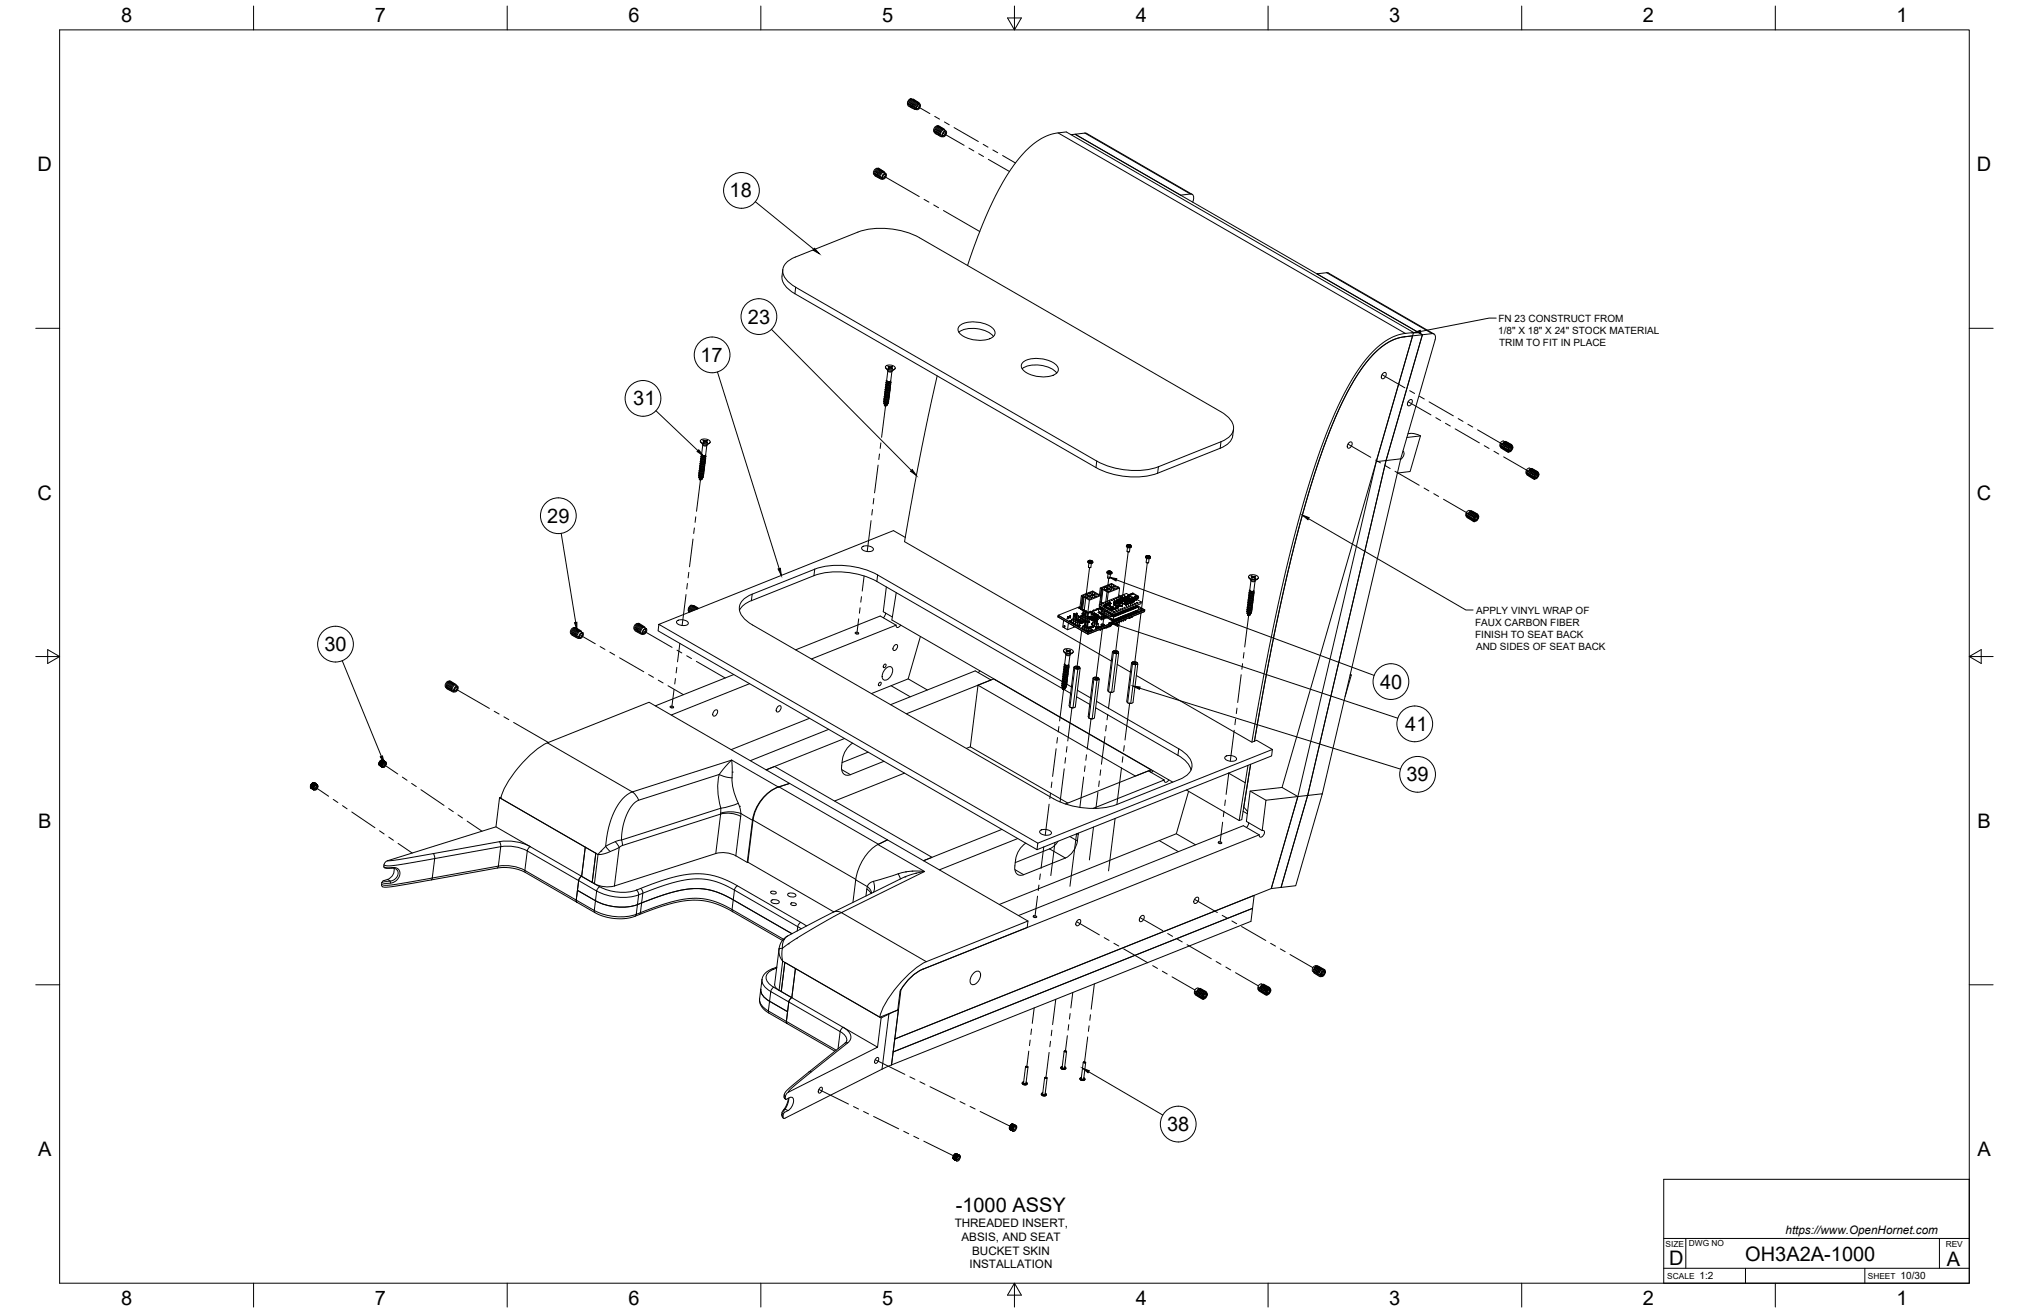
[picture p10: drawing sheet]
<svg xmlns="http://www.w3.org/2000/svg" width="864mm" height="559mm" viewBox="0 0 864 559" stroke-linecap="round" stroke-linejoin="round" font-family="sans-serif">
<defs><g id="words">
<g font-size="8.5">
<text x="51.6" y="9.4">8</text>
<text x="159.5" y="9.4">7</text>
<text x="267.5" y="9.4">6</text>
<text x="375.4" y="9.3">5</text>
<text x="483.4" y="9.4">4</text>
<text x="591.3" y="9.4">3</text>
<text x="699.3" y="9.4">2</text>
<text x="807.2" y="9.4">1</text>
<text x="16" y="72.9">D</text>
<text x="841.4" y="72.9">D</text>
<text x="310.6" y="84.1">18</text>
<text x="318.3" y="137.8">23</text>
<text x="298.1" y="154.1">17</text>
<text x="269.5" y="172.6">31</text>
<text x="16" y="212.6">C</text>
<text x="841.4" y="212.6">C</text>
<text x="233" y="222.5">29</text>
<text x="138.1" y="277.2">30</text>
<text x="587.4" y="293.1">40</text>
<text x="598.1" y="311.1">41</text>
<text x="598.6" y="332.6">39</text>
<text x="16.2" y="352.3">B</text>
<text x="841.7" y="352.3">B</text>
<text x="496.8" y="481.4">38</text>
<text x="16.2" y="492">A</text>
<text x="841.7" y="492">A</text>
<text x="406.8" y="515.7">-1000 ASSY</text>
<text x="710.4" y="538.4">D</text>
<text x="742.8" y="536.7">OH3A2A-1000</text>
<text x="828.7" y="538.8">A</text>
<text x="51.6" y="555.5">8</text>
<text x="159.5" y="555.5">7</text>
<text x="267.5" y="555.5">6</text>
<text x="375.4" y="555.4">5</text>
<text x="483.4" y="555.5">4</text>
<text x="591.3" y="555.5">3</text>
<text x="699.3" y="555.5">2</text>
<text x="807.2" y="555.5">1</text>
</g>
<g font-size="5">
<text x="406.3" y="522.4">THREADED INSERT,</text>
<text x="760" y="525.2">https://www.OpenHornet.com</text>
<text x="409.3" y="528.2">ABSIS, AND SEAT</text>
<text x="413.8" y="534">BUCKET SKIN</text>
<text x="412.6" y="539.8">INSTALLATION</text>
</g>
<g font-size="4.3">
<text x="637.8" y="136.9">FN 23 CONSTRUCT FROM</text>
<text x="637.6" y="142">1/8&quot; X 18&quot; X 24&quot; STOCK MATERIAL</text>
<text x="638" y="147.2">TRIM TO FIT IN PLACE</text>
<text x="628.2" y="261.2">APPLY VINYL WRAP OF</text>
<text x="627.9" y="266.3">FAUX CARBON FIBER</text>
<text x="627.9" y="271.4">FINISH TO SEAT BACK</text>
<text x="628.2" y="276.6">AND SIDES OF SEAT BACK</text>
<text x="723.4" y="544.5">1:2</text>
<text x="809" y="544.5">10/30</text>
</g>
<g font-size="3.5">
<text x="708.9" y="530.9">SIZE</text>
<text x="718.9" y="530.5">DWG NO</text>
<text x="828.2" y="530.9">REV</text>
<text x="709.6" y="544.2">SCALE</text>
<text x="795" y="544.2">SHEET</text>
</g>
</g></defs>
<!-- layer: Visible -->
<g fill="none" stroke="#000" stroke-width=".43">
<path d="M386.3 44l.4 .1M386.7 44.1l-.3-.2a.9 .9 0 0 0 .7 1.4M386.7 44.1l.2 .8M386.9 44.3l.4 .1M387.1 42.4l.6-.5 .1 .4-1 1.2-.3-.1zM387.2 42.2a2.06 2.06 0 0 0-.9 2.3M387.3 44.4l-.4-.1v.7l.7 .6M387.3 44.4l.2 .8M387.5 44.6l.3 .1M387.6 42.7l.7-.5v.5l-.9 1.1h-.4zM387.7 42l.5 .3M387.8 44.7l-.3-.1v.7l.7 .6"/>
<path d="M387.8 44.7l.2 .8M388 45h.4M388.1 43.1l.7-.5 .1 .4-1 1.2-.3-.1zM388.3 42.3l.1 .1M388.4 42.4l.3-.2 .4 .4M388.4 42.4l.3 .2M388.4 45h-.4l.1 .6 .7 .6M388.4 45l.2 .8M388.6 42.2l.2 .4M388.6 45.3h.4M388.8 42.6l.2 .1M388.9 43.3l.5-.4v.4l-.9 1.2-.3-.1z"/>
<path d="M389 45.3l-.4 .1a.7 .7 0 0 0 .1 .8 .7 .7 0 0 0 .8 .1M389 45.3l.2 .8 .9 .6M389.2 42.5l.3 .6M389.2 45.6h.4M389.2 42.9l-.3-.2 .3-.2 .5 .4M389.3 45.5l.3 .3-.4 .1zM389.4 43.6l.6-.3v.3l-.9 1.2-.4-.1zM389.7 46.4v.1M389.7 42.9l.2 .4M389.8 43.2l-.3-.1 .2-.2 .5 .4M389.9 44l.6-.4 .1 .4-.9 1.1h-.4zM390 43.3l.1 .1"/>
<path d="M390.1 43.4l.2-.2 .5 .4M390.1 43.4l.2 .2M390.3 43.2l.1 .4M390.5 44.6a.71 .71 0 0 1 1.2-.1 1.71 1.71 0 0 1-1.6 2.2l-.2-1.1zM390.5 44.8l.6-.3a.96 .96 0 0 1 .2 1.3 .96 .96 0 0 1-1.2 .4zM390.5 43.7h.1M390.6 43.8l.5-.2 .3 .6M390.6 43.8l.3 .1M390.8 44.7a.68 .68 0 0 1 .3 .9 .68 .68 0 0 1-1 .2M390.8 43.5l.1 .4 .6 .4M397.7 55.7h.4l.2 .8M398.1 55.7h-.4v.6l.7 .7"/>
<path d="M398.3 56h.3l.3 .9M398.4 56.9v.1M398.5 54l.6-.4v.4l-.9 1.2-.4-.1zM398.6 56l-.2-.1a.9 .9 0 0 0 .6 1.3M398.8 56.3l.4 .1 .2 .8M399 54.4l.6-.5 .1 .4-.9 1.2-.4-.1zM399.1 53.6a1.74 1.74 0 0 0-1.4 2.7M399.1 53.6h.1M399.1 53.7h.1M399.2 53.7l.3-.2 .4 .4M399.2 56.4l-.3-.2a.96 .96 0 0 0 .6 1.4M399.2 53.7l.3 .2"/>
<path d="M399.4 56.6l.4 .1 .2 .8M399.5 53.5l.1 .4M399.6 57.5l-.1 .1M399.6 54l.2 .1M399.7 54.6l.5-.3v.4l-.9 1.1h-.3zM399.8 54.1l.3-.2 .4 .4M399.8 54.1l.2 .2M399.8 56.7l-.3-.2a.88 .88 0 0 0 .7 1.3M400 53.9l.2 .4M400 56.9l.4 .1 .1 .7 .7 .5M400.1 55.1l.7-.5v.4l-.9 1.2-.4-.1zM400.2 54.3l.1 .1"/>
<path d="M400.3 54.4l.3-.2 .4 .4M400.3 54.4l.3 .2M400.4 57l-.4-.1a.72 .72 0 0 0 .1 .9 .72 .72 0 0 0 .8 .2M400.6 54.2l.1 .4M400.6 55.5l.7-.6 .1 .4-.9 1.2-.4-.1zM400.8 54.7h.1M401 58.1l.1 .1M401.1 54.5l.2 .5M401.2 54.9l-.3-.1 .2-.3 .5 .4M401.3 55l.1 .1M401.4 55.1l.5-.2 .3 .6M401.4 55.1l.3 .2"/>
<path d="M401.6 56.1a.71 .71 0 0 1 1.2-.1 1.71 1.71 0 0 1-1.6 2.2l-.2-1zM401.6 56.4l.6-.4a.96 .96 0 0 1 .2 1.3 .96 .96 0 0 1-1.1 .4zM401.7 54.9v.4l.9 .5M401.9 56.2a.68 .68 0 0 1 .3 .9 .68 .68 0 0 1-1 .2M455.8 57.3l1.8-.2 147.8 85.4M461.8 56.6l-4.2 .5 44.9 26 4.2-.5a1.61 1.61 0 0 1 1.4 .9 1.61 1.61 0 0 1-.2 1.7l-.2 .8M461.8 56.6l.7 .2 44.9 25.9M372.1 73.7l.3 .1 .3 .8M372.4 73.8l-.2-.2a.91 .91 0 0 0 .6 1.4M372.7 74l.3 .1 .3 .8M372.8 72.1l.7-.5v.4l-.9 1.2h-.4zM373 74.1l-.3-.2a.88 .88 0 0 0 .7 1.4"/>
<path d="M373.2 74.4h.4l.2 .8M373.4 71.6a1.72 1.72 0 0 0-1.3 2.7M373.5 72.3l.5-.3 .1 .4-1 1.1h-.3zM373.5 71.7l.1 .1M373.6 74.4l-.3-.1a.88 .88 0 0 0 .7 1.3M373.8 74.7h.4l.2 .8M373.8 71.6l.4 .5M373.9 72l-.3-.2 .2-.2 .5 .4M373.9 72.9l.7-.6v.4l-.9 1.2-.3-.1zM374.2 74.7h-.4l.1 .7 .6 .5M374.4 71.9l.1 .4M374.4 75h.4l.1 .8 .7 .4"/>
<path d="M374.4 72.3l-.2-.2 .2-.2 .5 .4M374.4 73.2l.8-.6v.4l-.9 1.2-.4-.1zM374.6 72.4l.1 .1M374.7 72.5l.4-.2 .3 .4M374.7 72.5l.3 .1M374.8 75l-.4 .1a.69 .69 0 0 0 .1 .8 .69 .69 0 0 0 .8 .1M374.9 72.2l.2 .5M375.2 72.7l.1 .1M375.2 73.3l.5-.3 .1 .4-.9 1.1h-.4zM375.3 72.8l.3-.2 .4 .4M375.3 72.8l.2 .2M375.4 76.1l.1 .1"/>
<path d="M375.5 72.6l.1 .4M375.7 73l.1 .1M375.8 73.2l.5-.2 .3 .6M375.8 73.2l.3 .1M376 74.1a.71 .71 0 0 1 1.2-.1 1.71 1.71 0 0 1-1.6 2.2l-.2-1zM376 74.4l.6-.3a.96 .96 0 0 1 .2 1.2 .96 .96 0 0 1-1.2 .4zM376 72.9l.1 .4 .9 .5M376.2 74.2a.68 .68 0 0 1 .4 1 .68 .68 0 0 1-1 .2M365.1 98.8a34.1 34.1 0 0 1 26.3 2.4l128.1 74a8.6 8.6 0 0 1 5.5 7.3 7 7 0 0 1-5.3 5.5l-26.6 10.6a34.3 34.3 0 0 1-26.3-2.4l-128.1-73.9a8.7 8.7 0 0 1-5.5-7.4 7 7 0 0 1 5.3-5.5l26.6-10.6M333.2 114.7a7.8 7.8 0 0 0 4 9.6l129.3 74.7a34.2 34.2 0 0 0 26.2 2.4M411.8 113l4.4-12.5 5.1-12.2 5.6-10.8 4.8-7.4 5.2-6.2 3.2-2.8 2.8-2 4.5-1.9 6.4-1 147.9 85.3M408.6 138.5a12.5 12.5 0 0 1 14.6 1.9 2.47 2.47 0 0 1-1.9 3.8 13 13 0 0 1-13.2-2.8 2.09 2.09 0 0 1 .5-2.9z"/>
<path d="M376.9 156.1a2.62 2.62 0 0 0 4.1 .6M377 156.7l.9 1-.4 4.5M377.1 155.8a2.76 2.76 0 0 1 3.9 .9 2.67 2.67 0 0 1-4.1-.7zM378 156h1.6l.3 .1-.5 .3 .5 .4h-1.7l-.2-.1 .5-.3zM378 156l.2-.1 .1 .3M378.4 156.5v.3M378.5 156.4v.3M378.7 156.1v.6M378.9 156.2v.4M379.2 156.2l-.1 .5M379.3 156.6v.1M379.4 156.4l-.1 .4"/>
<path d="M379.5 156.6l-.1 .2M379.6 156h.1M379.6 156l-.1 .3M379.6 156l.3 .2M380.7 157.2l-1.1 .8-.5 4.3M398.9 160l-7.3 34.1-6.6 36.4M408.1 141.4a12.4 12.4 0 0 1 14.7 1.8M435.1 157a12.4 12.4 0 0 1 14.7 1.8M435.5 154.1a12.5 12.5 0 0 1 14.6 1.9 2.47 2.47 0 0 1-1.9 3.7 13 13 0 0 1-13.1-2.7 2.09 2.09 0 0 1 .4-2.9zM588.6 158.9l.7-.4a1.24 1.24 0 0 1 .8 1.2 1.24 1.24 0 0 1-.8 1.1l-.7 .4a1.24 1.24 0 0 1-.8-1.1 1.24 1.24 0 0 1 .8-1.2zM597.7 143.3l3.5-.4-55.5 192.2 6.7 3.9 4.2-.5M597.7 143.3l-4.4 1.2-3.7 2-4.3 3.6-4 4.5-4.2 6-3.9 6.8-4.1 8.5-4.5 11.1-7.6 23-4.4 15.5-4.3 17.2-7.4 34.4-7 38.3"/>
<path d="M597.7 143.3l3.5-.4 .5-1.4-6.2 .9-4.6 2-5.2 3.9-4.5 4.8-4.3 6.1-4.3 7.4-4.1 8.6-4.1 9.8-4.5 12.6-4.2 13.3-8.2 31-7.7 35.6-7 38.4M601.2 142.9l4.2-.4-15.5 53.5-4.1 .5zM605.4 142.5l-15.5 53.5 6.3-.7-33.4 142.5M610.3 142.1l-44.9-25.9-4.9 .3 44.9 26 4.6-.5 .9 .9-.1 1.7-14.6 50.7M376.5 170.6l.4 .4 1-.4M376.5 172l.1 .4M376.5 171.3l.7 .1M376.5 172.4l.3 .3M376.5 172.6l.2 .1M376.5 172.4h.1M376.5 172l.1 .1M376.6 169.8l.4 .5 1-.5"/>
<path d="M376.6 170.6l.7 .1M376.6 172.1h.5M376.7 169.1l.6 .4 .8-.4M376.7 169.9h.7M376.8 168.4v.3l.5 .1 .9-.4M376.8 169.1l.7 .1M376.9 167.6l.4 .5 1-.5M376.9 168.4l.7 .1M376.9 166.9l.4 .4 1.1-.4M377 172.7h-.2M377 167.7h.7M377 172.7h.1"/>
<path d="M377.1 166.9l.7 .1M377.1 172.1h.1M377.1 165.4v.2M377.1 166.2l.7 .1M377.2 171.4h.1M377.2 162.1l.8 .5 1.1-.3M377.2 164.7l.5 .4 .9-.4M377.2 172.7l-.3 .3-.2-.3M377.3 165.5h.7M377.3 162h.1M377.3 163.9l.4 .5 1-.4M377.3 164.7l.8 .1"/>
<path d="M377.4 163.2l.4 .4 1-.4M377.4 161.9l.1 .3M377.4 164l.8 .1M377.4 162.1l.1 .1M377.4 162.1h.1M377.5 162.5l.5 .4 .9-.4M377.5 162.2l.8 .2 .8-.1M377.5 163.3h.7M377.5 172l-.3 .4h-.6M377.6 162.5l.4 .1M377.7 172l-.4 .6-.9-.1M377.7 172.2l-.9 .5"/>
<path d="M377.8 171.3l-.3 .4-.7 .1-.4-.5 .5 .3h.7M377.8 166.3h.1M377.8 171.3h.1M377.9 170.6h.1M378 169.8h.1M378 171.2v.5l-.6 .3-1.1-.1 .1-.4M378 162.6h.3M378.1 171.6l-.9 .5-.8-.1-.2-.3M378.1 169.1h.1M378.1 170.4v.6l-.7 .3-1.1-.1-.2-.3 .4-.2M378.1 171.5v.1M378.2 168.4h.1"/>
<path d="M378.2 169.7v.6l-.8 .3-1.1-.2-.1-.3 .4-.2M378.2 170.8l-.1 .4-.8 .2-.9-.1-.3-.4M378.3 167.6h.1M378.3 162.6h.1M378.3 169v.5l-.8 .4-1.1-.2-.1-.3 .4-.2M378.3 170.1l-.9 .6-1-.2-.2-.3M378.4 166.9h.1M378.4 168.2v.6l-.7 .3-1.1-.1-.2-.4 .3-.1M378.4 169.3l-.4 .5-.7 .2-.7-.2-.3-.4M378.5 166.2h.1M378.5 168.6l-.2 .4-.8 .2-1-.2-.1-.3M378.5 167.5v.6l-.9 .3-1.1-.3 .3-.4"/>
<path d="M378.5 165.4l-.5 .4-.9-.2M378.5 165.4h.1M378.6 166.8v.5l-.7 .3-1.2-.2-.1-.2 .3-.2M378.6 167.8l-.2 .4-.7 .3-1-.2-.2-.3M378.6 164.7h.1M378.7 166v.5l-.5 .4h-.9l-.6-.3 .3-.4 .4 .4 1.1-.4M378.7 167.1l-1 .6-.8-.1-.3-.4M378.7 163.9v.1M378.8 166.5l-.8 .5-1.1-.1-.2-.4M378.8 165.3v.5l-.8 .4-1.1-.3-.1-.2 .3-.2M378.8 166.4v.1M378.8 163.2h.1"/>
<path d="M378.8 165.7l-1 .6-.9-.2-.2-.4M378.8 164.5l.1 .6-.8 .3-1.1-.1-.2-.3 .4-.2M378.9 165.6l-.1 .1M378.9 162.5l-.8 .1M378.9 162.4v.1M378.9 163.8v.6l-.6 .3-1.2-.2-.2-.3 .4-.2M378.9 164.9l-.1 .4-.8 .2-1-.1-.2-.4M379 163.1v.5l-.8 .4-1.1-.3-.1-.2 .4-.2M379 164.2l-.9 .6-.8-.1-.4-.4M379.1 162.3v.6l-.7 .3-1.1-.2-.2-.3 .4-.1M379.1 163.4l-.3 .5-.6 .2-.9-.2-.3-.4M379.2 162.7l-.3 .5-.7 .1-.8-.1-.3-.4"/>
<path d="M599.8 170.4l.6-.4a1.24 1.24 0 0 1 .8 1.2 1.24 1.24 0 0 1-.8 1.1l-.6 .4a1.24 1.24 0 0 1-.8-1.1 1.24 1.24 0 0 1 .8-1.2zM298 199.8v.4l.5 .1 .9-.5M298.1 187.6a2.58 2.58 0 0 0 4.2 .5M298.1 199.1l.4 .4 1-.4M298.1 199.9l.7 .1M298.2 195.7l-.1 .1M298.2 198.4l.4 .4 1-.4M298.2 199.1l.7 .1M298.2 195v.1M298.3 197.6l.3 .5 1.1-.5M298.3 198.4l.7 .1M298.3 188.2l.8 1-.7 4.5 .9 .4 1-.4"/>
<path d="M298.3 187.2a2.76 2.76 0 0 1 4 1 2.67 2.67 0 0 1-4.2-.7zM298.3 196.9l.6 .4 .9-.4M298.4 197.7h.7M298.4 196.2l.1 .3 .5 .1 .9-.4M298.5 196.9l.7 .1M298.5 195.4l.5 .5 1-.5M298.6 196.2l.7 .1M298.6 194.7l.4 .4 1-.4M298.6 193.5l.1 .1M298.7 193.6l-.1-.2a1.15 1.15 0 0 0 1.7 .3M298.7 195.5h.7M298.7 193.9v.3l.6 .2 .8-.5-.8 .2"/>
<path d="M298.7 194.7l.7 .1M298.8 200h.1M298.9 199.2h.1M298.9 194h.1M298.9 194l.4 .1M299.2 187.5h1.7l.3 .1-.6 .3 .6 .4-1-.2-.7 .2-.3-.2 .5-.3zM299.2 187.5l.3-.2v.3M299.3 194.1h.2M299.4 199.8h.1M299.5 194.8h-.1M299.5 199.1h.1M299.5 194.1h.1"/>
<path d="M299.6 198.4h.1M299.6 199.7v.6l-.8 .3-1.1-.2 .3-.5M299.6 188l.1 .2M299.7 197.6h.1M299.7 199v.5l-.6 .3-1.2-.1-.2-.3 .4-.2M299.7 187.8v.4M299.8 196.9h.1M299.8 198.2v.6l-.7 .3-1.1-.2-.2-.3 .4-.1M299.8 199.3l-.4 .5-.6 .2-.8-.2-.3-.4M299.9 196.2h.1M299.9 197.5v.6l-.8 .3-1.1-.2-.1-.3 .4-.2M299.9 198.6l-.2 .3-.7 .3-.9-.1-.3-.4"/>
<path d="M299.9 187.6v.5M300 195.4h.1M300 196.8v.6l-.8 .3-1.1-.3-.1-.2 .3-.2M300 197.8l-.9 .7-1-.2-.2-.3M300.1 196v.6l-.7 .3-1.1-.1-.2-.4 .3-.1M300.1 197.1l-.4 .5-.7 .2-.8-.2-.2-.4M300.2 196.4l-.2 .4-.9 .2-.9-.2-.1-.3M300.2 195.3v.6l-.9 .3-1.1-.3 .3-.4M300.2 187.7l-.1 .4M300.2 194.6l.1 .5-.7 .3-1.2-.2-.2-.2 .4-.2M300.3 195.6l-.2 .4-.8 .3-1.2-.5M300.3 193.8l.1 .5-.7 .4-1.2-.2-.2-.3 .4-.2"/>
<path d="M300.4 195l-1 .5-1.2-.4M300.4 194.9v.1M300.4 193.6l-.1 .1M300.4 194.2l-.8 .6-1-.1-.3-.4M300.4 187.6l-.1 .5M300.6 187.9v.2M300.7 188.1l-.1 .2M300.9 187.5l-.2 .3M300.9 187.5l.2 .1M300.9 187.5h.1M301.9 188.6l-1 .8-.5 4.2M525 182.7a7.6 7.6 0 0 1-1.6 5.4l-2.1 1.7-1.9 1-26.7 10.6"/>
<path d="M574.1 188.4l.7-.3a1.24 1.24 0 0 1 .8 1.1 1.24 1.24 0 0 1-.8 1.2l-.7 .4a1.24 1.24 0 0 1-.8-1.2 1.24 1.24 0 0 1 .8-1.2zM585.8 196.5l-33.4 142.5-11.3 39.2 4.2-.5 11.3-39.2M589.9 196l-33.3 142.5 6.2-.7-11.3 39.2-6.2 .7 11.3-39.2zM597.1 192a2.44 2.44 0 0 1-1 3.5M598.8 186.2l5.8-.7-4.4 15.2-5.4 .6M600.2 184.5l-.9 .1M600.2 184.4l2.5 .3 1.9 .8M638.6 189.6h.4M638.8 188.8l.3 .3h-.4zM638.8 188.8l.3 .1M639.1 189.9l.4 .1M639.1 190.4l-.1-.8h-.4l.1 .9 .6 .3"/>
<path d="M639.7 190.7l-.2-.7-.4-.1 .2 1 .5 .3M639.7 190.2l.4 .1M639.8 188.4l.7-.5v.4l-.9 1.1h-.3zM640.2 191.1l-.1-.8-.4-.1 .1 1 .6 .3M640.2 190.6h.4M640.4 187.9a1.46 1.46 0 0 0-1.7 .5 1.46 1.46 0 0 0-.1 1.7M640.4 188.7l.6-.5 .1 .4-.9 1.2-.4-.1zM640.5 188l.1 .1M640.8 191.4l-.2-.8h-.4l.2 .9 .5 .3M640.8 190.9l.3 .1M640.8 187.9l-.2 .2 .3 .2v-.4l.4 .4M641 189l.6-.5v.4l-.9 1.2-.3-.1z"/>
<path d="M641 188.3l.2 .1M641.3 191.7l-.2-.7-.3-.1 .1 1 .6 .3M641.3 191.2l.4 .1M641.4 188.2l-.3 .2 .3 .2M641.5 188.6l-.1-.4 .4 .4M641.5 189.3l.7-.5v.4l-.9 1.2h-.4zM641.6 188.6l.4 .2M641.9 188.5l-.2 .2M642.1 189.6l.6-.5 .1 .4-1 1.2h-.3zM642.1 192.2l-.4-.9-.4 .1a.71 .71 0 0 0 .1 .8 .71 .71 0 0 0 .8 .1M642.1 188.9l-.2-.4 .5 .4M642.1 191.5l.6 .4"/>
<path d="M642.1 192.2v.1M642.1 191.1l.9 .8M642.1 191.3l.3 .6M642.1 191l1 .6M642.2 191.7l.2 .2M642.2 188.9l.1 .1M642.2 190.8l-.1 .3M642.3 189l.3 .2-.1-.4 .5 .4M642.4 190.5l1 .6 .2-.2M642.5 188.8l-.2 .2M642.5 190l.7-.4a1.24 1.24 0 0 1 .8 1.2 1.24 1.24 0 0 1-.8 1.1l-.7 .4a1.24 1.24 0 0 1-.8-1.1 1.24 1.24 0 0 1 .8-1.2zM642.6 190.3l1 .6"/>
<path d="M642.7 191.9h.3M642.7 190.1l.8 .5M642.7 189.2l.2 .1M642.7 191.8l-.3 .1M642.7 190.1l.8 .1M642.7 190.1l-.5 .6M642.7 190.1l.8-.1 .1 .9M642.7 190.1l-.6 1M643.1 189.1l.5 .6zM643.1 189.1l-.2 .2 .2 .2M643.1 190l.4 .2M643.1 191.6l-.1 .3"/>
<path d="M643.4 191.1l-.3 .4M643.5 190.2v.4M643.5 190.6l.1 .3M643.6 190.9a.97 .97 0 0 1-.5 .9 .97 .97 0 0 1-1-.1v-.6M651 199.8l.6-.4v.4l-.9 1.2-.4-.1zM651.5 199.5a1.46 1.46 0 0 0-1.7 .4 1.46 1.46 0 0 0-.1 1.7M651.6 199.5l.1 .1M651.9 199.3l-.2 .3 .3 .1M652 199.8l-.1-.5 .5 .5M652.1 199.8l.2 .1M652.5 199.7l-.3 .2 .3 .1M653 200l-.2 .2 .4 .2-.1-.4 .4 .4"/>
<path d="M297.7 203.1l-.1-.3 .5 .3h.8M297.7 202l.5 .5 .9-.5M297.7 203.5l.1 .4M297.8 202.8l.7 .1M297.8 203.5l.6 .1M297.8 203.8l.2 .4M297.8 204.1l.3 .3 .3-.2M297.8 203.8h.1M297.8 201.3l.5 .4 .9-.4M297.8 202.1l.8 .1M297.9 200.6l.4 .4 1-.4M297.9 201.3l.8 .1"/>
<path d="M298 200.6l.7 .1M298.2 204.2h-.2M298.8 203.5l-.4 .4h-.6M298.9 203.5l-.3 .5-1-.1M298.9 203.6l-.2 .4-.7 .2M299 202.8l-.5 .4-.8-.1M299 202.8h.1M299.1 202h.1M299.2 202.6l.1 .5-.6 .4-1-.1-.3-.2 .3-.2M299.2 201.3h.1M299.3 203l-.8 .6-.9-.1-.2-.4M299.3 200.6h.1"/>
<path d="M299.3 201.9l.1 .5-.6 .4-1.3-.2-.2-.2 .4-.3M299.4 201.2v.5l-.5 .3-1.3-.1-.1-.4 .3-.1M299.4 202.2l-.1 .4-.8 .3-.9-.1-.3-.4M299.5 200.4v.6l-.8 .3-1.1-.2-.1-.2 .4-.2M299.5 201.5l-.9 .7-.8-.1-.4-.5M299.6 200.8l-.3 .5-.6 .1-.9-.1-.3-.4M299.7 200l-.3 .5-.7 .2-.8-.1-.3-.4M624.1 219.1l.3 .1M624.3 218.3l.2 .4-.3-.1zM624.3 218.3l.3 .2M624.6 220l-.2-.8-.3-.1 .1 .9 .6 .4M624.6 219.5h.4"/>
<path d="M625.2 219.8l.3 .1M625.4 217.8l.6-.3v.3l-.9 1.2-.4-.1zM625.8 218.3l.7-.5 .1 .4-1 1.1h-.3zM625.9 217.5a1.46 1.46 0 0 0-1.7 .4 1.46 1.46 0 0 0-.1 1.8M626 217.6h.1M626 217.6l.3 .2M626.3 217.4l-.3 .2M626.4 217.8l-.1-.4 .4 .4M626.5 218.4l.6-.3v.4l-.9 1.1h-.4zM626.5 217.9h.1M626.6 218l.4 .1-.1-.4 .4 .4M626.9 217.7l-.3 .3"/>
<path d="M627 218.8l.6-.4 .1 .4-.9 1.1h-.4zM627.1 218.2l.4 .2M627.4 218l-.2 .2M627.7 219.1l.5-.4v.4l-.9 1.2-.4-.1zM627.8 218.6l.3 .1M627.9 218.4l-.5-.4 .4 .5M628 218.3l-.2 .3M628 219.6l.7-.4a1.24 1.24 0 0 1 .8 1.1 1.24 1.24 0 0 1-.8 1.2l-.7 .4a1.24 1.24 0 0 1-.8-1.2 1.24 1.24 0 0 1 .8-1.1zM628.1 219.8l1 .7M628.1 218.7l-.1-.4 .5 .4M628.2 219.7l.9 .8M628.2 218.8h.2"/>
<path d="M628.2 219.7l-.6 .9M628.3 218.9l.3 .1M628.4 219.6l-.2 .1M628.6 218.6l.5 .6zM628.6 218.6l-.3 .3M628.6 219.6l.4 .2M629 219.8v.4M629 219.6l.1 .8M629 219.6l-.8 .1M629 219.6v.2M629 219.6h-.6M649.7 201.1h.3"/>
<path d="M649.9 200.3l.3 .3h-.4zM649.9 200.3h.1M650 200.3l.2 .1M650.2 201.4l.4 .1M650.2 201.9l-.2-.8h-.3l.1 .9 .6 .3M650.8 201.8h.4M650.8 202.2l-.2-.7-.4-.1 .1 .9 .6 .4M651.3 202.1h.4M651.3 202.6l-.1-.8h-.4l.1 .8 .6 .4M651.5 200.2l.6-.5 .1 .4-.9 1.2-.4-.1zM651.9 202.4l.4 .1M651.9 202.9l-.2-.8h-.4l.1 .8 .6 .4"/>
<path d="M652.1 200.5l.6-.5v.4l-.9 1.2-.4-.1zM652.4 202.8h.4M652.4 203.3l-.1-.8-.4-.1 .1 .9 .6 .4M652.5 200.9l.7-.6 .1 .4-.9 1.2-.4-.1zM652.6 200.1l-.1-.4 .4 .4M652.7 200.1l.1 .1M653.2 202.8l.9 .5M653.2 202.6l.1 .8M653.2 203l.9 .3M653.2 203.8l-.4-1-.4 .1a.72 .72 0 0 0 .2 .8 .72 .72 0 0 0 .7 .1M653.2 202.5l1 .6M653.2 203.3l.3 .1"/>
<path d="M653.2 200.4l.2 .1M653.3 201l.5-.3 .1 .3-1 1.2h-.4zM653.5 202.1l1 .5M653.5 203.4h-.2M653.6 200.3l-.2 .2 .3 .2M653.6 201.5l.7-.4a1.24 1.24 0 0 1 .8 1.2 1.24 1.24 0 0 1-.8 1.1l-.7 .4a1.24 1.24 0 0 1-.8-1.1 1.24 1.24 0 0 1 .8-1.2zM653.7 200.7l-.1-.4 .5 .4M653.8 201.7l.8 .4M653.8 200.7l.2 .1M653.8 203.3l-.3 .1M653.8 201.6l-.2 .3M653.8 201.6l-.6 1"/>
<path d="M653.9 200.8l.3 .2M654.1 203.3l-.8 .1M654.2 200.6l.5 .6zM654.2 200.6l-.3 .2M654.2 201.5l.4 .2M654.2 203.1l-.1 .2M654.5 202.6l-.3 .4M654.6 201.7v.4M654.6 201.5l.1 .9M654.6 201.5l-.8 .1M654.6 201.5v.2M654.6 202.1l.1 .3"/>
<path d="M654.7 202.4l-1.1-.6-.4 .8M654.7 202.4l-.2 .2M654.7 202.4l-.6 .9M367 232.7a3.6 3.6 0 0 1 4.8 1.1 3 3 0 0 1-4.3 .4l-.5-.3a.72 .72 0 0 1 0-1.2zM385.3 228.7l-5-2.9-99.9 39.9-.3 2.8 161.3 93.1 .3-2.8-161.3-93.1M463.1 238.7l1.4-.1 .6 .4v.4l-.6 .4-1-.1-.5-.5zM463.5 239.7l-.2 1.7h1M463.7 238.6h.1M463.7 238.6v.1M463.7 238.7l-.2 .2 .3 .2M463.7 238.7h.1M463.7 238.5l.1 .5"/>
<path d="M463.7 238.7v.4M463.8 238.5h.2M463.8 238.5l-.3 .1h.2M463.8 239h.1M463.8 239h-.1M464 238.9l-.2 .2M464 238.5h.1M464 238.9h.1M464.1 238.5h.1M464.1 238.9h.1M464.1 238.9h-.1M464.2 238.5h.3"/>
<path d="M464.2 238.9h.1M464.2 238.5h.1M464.3 238.9l.5 .1M464.4 239.1h.1M464.4 238.5l-.1 .5M464.5 238.5v.2M464.5 238.7v.1M464.5 239.8l-.2 1.6M464.5 238.7l-.1 .4M464.5 238.7l.1 .1M464.5 238.8l.2 .2M464.6 238.8h.1"/>
<path d="M464.6 238.7h-.1M464.6 238.7h.1M479.5 232.1l1.4-.2 .6 .4v.5l-.5 .3-1-.1-.5-.4zM479.8 234.7l.1 .1M479.9 234.8h.8M479.9 233l-.2 1.6 .5 .3 .6-.2 .1-1.6M479.9 232.2l.3 .2M480.1 231.9h.1M480.1 231.9l.1 .1M480.1 232.1l-.2 .1M480.1 232v.1M480.2 232h.1"/>
<path d="M480.2 232v.4M480.2 232h-.1M480.2 231.8v.5M480.2 231.8h.2M480.2 231.8l-.3 .1h.2M480.2 232.3h.1M480.4 231.8h.1M480.4 232.2l-.2 .2M480.5 232.2h-.1M480.5 231.8h.1M480.5 232.2h.1M480.6 231.8h.3"/>
<path d="M480.6 232.2l.1 .1M480.8 232.4h.1M480.9 231.9l-.2 .4M480.9 231.8l.3 .2M480.9 232.1l-.1 .3M480.9 232.1h.1M481 232v.1M481 232.1l.2 .3-.5-.1M481 232h.1M481 232h.2M487.9 239.4l.1 .1M488 239.5h.7"/>
<path d="M488 237.7l-.1 1.7h1M488.3 236.6h.1M488.3 236.7l-.3 .2 .3 .2M488.3 236.7h.1M488.3 236.5l.1 .5M488.3 236.7v.4M488.3 236.5h.3M488.3 236.5l-.3 .1h.3M488.4 237h.1M488.4 237h-.1M488.7 236.5h.1M488.7 236.9h.1"/>
<path d="M488.7 236.9l-.4 .2M488.8 239.5l-.1 .1M488.8 236.9h.1M488.8 236.5h.1M488.8 236.5h.2M488.8 236.9l.5 .1M488.9 237.1h.1M489 236.5l-.1 .5M489 236.5l.3 .2M489.1 236.7h.1M489.1 237.8l-.2 1.6M489.1 236.7l-.1 .4"/>
<path d="M489.1 236.7l.2 .3M489.1 236.7h.2M489.4 236.7l.3 .7-.5 .4-1.1-.1-.5-.5 .4-.7 1.4 .2M625.2 220.3l-.2-.8h-.4l.1 .8 .6 .4M625.7 220.1l.4 .1M625.7 220.6l-.2-.7-.3-.1 .1 .9 .6 .4M626.3 220.5h.3M626.3 221l-.2-.8-.4-.1 .1 .9 .6 .4M626.8 220.8l.4 .1M626.8 221.3l-.2-.8h-.3l.1 .8 .6 .4M627.5 220.9l1 .5M627.6 220.6l.3 .8"/>
<path d="M627.6 221l.6 .4M627.6 220.6l.1 .9 .8-.1M627.6 221.8l-.4-.9h-.4a.71 .71 0 0 0 .1 .8 .71 .71 0 0 0 .8 .2M627.6 220.5l1 .6-.1 .3M627.6 221.3l.3 .1M627.8 220.1l1.1 .6M628.2 221.4h.3M628.2 221.4h-.3M628.9 220.7l-.3 .4M629.1 220.5l-.2 .2M629.1 220.4l-.6 1M293 259.9h.4l.2 .5"/>
<path d="M293.4 259.9h-.4l.3 .7M293.7 258l.4-.4 .1 .4-.8 1.3h-.4zM293.8 257.9a2.09 2.09 0 0 0-.8 2.1M294.1 257.6l.9 .2M294.4 258.1l.3-.2 .1 .4-.8 1.4h-.4zM295 258.5l.2-.2 .1 .3-.8 1.4h-.3zM295.1 257.7l.4 .4M295.3 259.8l.6-.8-.1-.4-1 1.4M295.5 258.1v.1M295.6 258.1l.5 .4M295.8 258l-.7-.3-.2 .2 .3 .2M296.2 258.4l.1 .4h.4"/>
<path d="M296.3 258.4l-.6-.4-.3 .3 .3 .1M296.4 259.3v-.4l-.7 .7M296.7 258.7l.3 .4M296.9 258.7l-.7-.3-.2 .2 .3 .2M297.4 259l-.7-.3-.2 .3 .3 .1M319.8 255.6a8.9 8.9 0 0 0-5 4.1M346.8 242.2a34.8 34.8 0 0 1 26.8 2.5l78.5 45.3M346.8 242.3l-26.7 10.6a6.5 6.5 0 0 0-5.2 7.5 11.1 11.1 0 0 0 5.4 5.6l128.2 74a35 35 0 0 0 26.8 2.4l26.6-10.6M373.2 247.5l79 45.6M373.2 247.5a35 35 0 0 0-26.8-2.5l-26.6 10.7M377.3 249.8l-1.4 10.6 3.9 2.2M381.5 252.2l-1.9 11.7 119.6 69"/>
<path d="M459.1 258.7h.3zM459.3 258.8h.2zM459.4 258.7h.1M459.4 258.7h-.4l.6 .2M459.4 258.6l.2 .1zM459.5 258.7l.1 .1M459.7 258.5h.1M460 259.2h.1M460.3 253.5l.5 .2-.8 5.5-.4-.2zM460.5 259.6l.5 .2-.4-.2M460.8 253.7v.2M460.9 253.5l1.3-.5 1.2 .7-1.2 .6z"/>
<path d="M461.1 259.5l-.4 2.6 .3 .1 .5-2.6M461.1 259.5l.2 .2-.3 2.5M461.1 259.5l.4 .1M461.1 254.1l-.3-.2-.7 5.5 .4 .2M461.2 259.5l.3 .1M461.4 259.5h-.1M461.4 254.1l-.7 5.5 .3 .2M461.4 254.1l2.3 1.3-.7 5.1M461.4 254.1h-.3l-.6 5.5h.2M462.1 260l.1 .1M462.2 253l-.2 1.2M462.4 254.4l1.3-.5 .9 .5v.3l-1.2 .2z"/>
<path d="M462.4 252.9l1.2-.5 1.3 .8-1.2 .5zM463.3 241.4l.1 .1M463.5 241.5h.7M463.6 252.4l-.1 1.2M463.7 253.9l-.2 1.1M463.8 252.3l1.3-.5 1 .6v.3l-1.3 .2zM463.9 253.8l1.2-.5 1 .5v.3l-1.3 .2zM464.6 254.4v.4M465.1 251.8l-.1 1.1M465.1 253.3l-.1 1.1M465.3 253.2l1.3-.5 1.3 .7-1.3 .5zM465.8 259.9v-.4l-1.5 1-.4-.2"/>
<path d="M466.1 253.8l-.1 .4M466.1 252.4l-.1 .3M466.6 252.7l-.2 1.2M466.9 259.1h.8l-4.4 1.9M467.2 259.3l.1-.3-1.5 .9-.4-.2M467.9 253.1l.6 .4-.5 3.6M467.9 253.1l-2.8-1.6-4.8 2M467.9 253.1v.1M467.9 258h.1M468 253.2l.3-2.9 .5 .2-.3 3M468 257.9l-.2 1.1M468.1 258.5l.5-.1-.3 .2"/>
<path d="M468.1 258.5h.2M468.2 259h.1M468.2 256.2l.3 .1M468.2 259l.9 .1M468.2 259l.8 .1zM468.2 258.4v.1M468.3 258.5h.1M468.4 258.4h.1M468.4 258.4h-.2M468.5 253.5l-4.8 1.9M468.5 258.4h.1M468.5 258.4l-.3 .1"/>
<path d="M468.6 256.4l.6 .3-.5-.3M468.7 257.2l.4 .1zM468.8 258.6l-.4 .1 .3-.1M468.8 258.5h.1M468.8 250.5v.2M468.9 258.5l-1.2 .5-.1 1.2 6.3 3.6 .1-1.2-1.1-.6v.6l-4.2-2.4 .1-.6-1.1-.6M468.9 250.3l1.3-.5 1.3 .7-1.3 .5zM469 259.5l-.2 .1M469 259.5l.3 .1M469 259.1h.1M469.1 258.7h.1M469.1 258.7l.6 .2"/>
<path d="M469.1 258.6l.5 .3zM469.2 250.9l-.4-.2-.3 2.8M469.3 259.6v.5M469.5 250.9l-.7 5.5 .4 .2M469.5 250.9l2.2 1.3-.4 3.6M469.5 250.9h-.3l-.7 5.4 .3 .1M469.6 256.8l.3 .1zM469.6 257.9l.3 .2M469.6 259.4l-.3 .2M469.6 259.4l-.1 .6M469.8 257.8l.4 .2M469.8 257.8l-.2 .1"/>
<path d="M469.8 257.6l-.1 .2M469.8 257.6h.1M469.8 257.6l.3 .1M469.9 257.6l.2 .1M469.9 257.6h-.1M469.9 257.6h.1M469.9 257.6h.6l-.3 .2M470 257.6l.2 .1M470 257.6h.1M470 259.1l-.4 .3M470.1 257.9l-.1 .1M470.1 257.9v.1"/>
<path d="M470.1 257.8l.5-.2-.6 .4zM470.1 257.8l-.1 .1M470.1 257.6h.2M470.1 257.6h.1M470.1 257.8l-.1 .2M470.1 257.8h.1M470.1 257.5v.1M470.1 257.5l.1 .1M470.1 257.7v.1M470.2 257.6h.1M470.2 258h.1M470.2 257.7h.1"/>
<path d="M470.2 257.5l.2 .1M470.2 257.5h.1M470.2 249.8l-.1 1.2M470.2 258.3l.7 .5M470.2 258l-.3 .1M470.3 257.5h.1M470.2 258.3h.1M470.3 257.5l.2 .1M470.3 257.6h.1M470.3 257.5h-.1M470.3 257.4v.1M470.3 257.4l.3 .2"/>
<path d="M470.4 257.6h.1M470.4 257.9h.1M470.4 249.7l1.3-.5 1.2 .8-1.2 .5zM470.4 251.2l1.3-.5 1 .5v.3l-1.3 .2zM470.5 256.5l.3 .1zM470.5 257.4l.5 .1M470.5 257.4h.1M470.5 257.8v.1M470.5 258.2l-.3 .1 .8 .4M470.5 257.6h.1M470.5 257.9l.3-.1-.3 .1M470.5 258v.3"/>
<path d="M470.5 258.1v.3l1.6 1v-.4M470.5 258.1l1.6 .9M470.5 257.6l-.3 .1M470.5 257.8h.1M470.5 258v.1M470.6 257.6h.1M470.6 257.7l-.1 .1M470.6 257.3l.4 .2M470.6 257.6h-.1M470.6 257.7l.1 .1M470.6 257.2v.1M470.6 257.6v.1"/>
<path d="M470.6 257.7l.2 .1M470.6 257.7h.1M470.7 257.3h.1M470.7 257.2h.1M470.7 258h.1M470.7 257.2h-.1M470.7 257.2v.1M470.7 257l.4-.1 .3 .3-.4 .2-.3-.4v.2M470.7 258l1.4 .8M470.8 257.6h.1M470.9 257.5h.1M470.9 258.7h.1"/>
<path d="M471 257.4v.1M471.1 259.8l-.5 .2M471.2 259.8v.1M471.2 259.8h-.2h.2M471.3 257.3l.3-.1zM471.3 243.2l1.4-.1 .5 .4v.5l-.4 .3h-1.1l-.6-.5zM471.3 256.1l.4 .1zM471.4 257.2l-.5 .3M471.4 257l-.4 .2M471.4 257.1h.1M471.4 257.1l.2 .1M471.4 257.2h.1"/>
<path d="M471.4 257.3h.1M471.4 257.2v.1M471.4 257.3l-.5 .2M471.5 257.6l-1 .4M471.5 257.6v.1M471.5 246l.9 .1M471.5 257.7l-.7 .3M471.5 257.7h.1M471.5 259.1l.7 .4 .5-.2M471.5 259.1h.1M471.6 259.1l.6 .4 .3-.3M471.6 244.2l-.2 1.6 .5 .3 .6-.2 .2-1.5"/>
<path d="M471.6 243.1l.3 .1M471.6 257.7l1.6 .9M471.6 257.7h.1M471.7 257.7l1.4 .8-1 .3M471.7 249.2l-.2 1.2M471.7 257.6h.1M471.7 257.6l-.2 .1M471.7 250.7l-.1 1M471.8 257.7h.1M471.9 243.3l-.3 .2 .3 .1M471.9 256.8l-.3 .3 .4 .2-.4-.3M471.9 243.2h.1"/>
<path d="M471.9 256.7l-.3 .3M471.9 249.1l1.2-.5 1 .6v.3l-1.3 .2zM471.9 243.2v.4M471.9 243l.2 .1M471.9 243l-.3 .1M471.9 250.6l1.3-.5 .9 .5v.3l-1.2 .2zM471.9 243v.5M471.9 243.5l.1 .1M472 243.5l-.1 .1M472 256.6l.3 .5M472 256.6l-.1 .2M472.1 259.3l.2 .1"/>
<path d="M472.1 257.9h.1M472.1 257.4l-.3 .3M472.1 257.4l-.4 .2M472.1 257.4l-.2 .1M472.1 257.4l.3 .2M472.1 243.5l-.2 .1M472.1 259h.2M472.1 243h.1M472.1 257.7l-.2-.2-.1 .3M472.1 256.9l-.1 .3M472.2 243.5h-.1M472.2 243l.1 .1"/>
<path d="M472.2 255.7l.4 .2zM472.2 243.1h.1M472.3 243.5h.1M472.3 257.9v.1M472.3 257.1h.1M472.3 243.4l-.1 .1M472.4 243.1h.1M472.3 256.7l.3-.1-.3 .4M472.3 256.5l.3 .5M472.3 257.1l-.3 .1M472.3 256.5l.4 .2M472.3 256.5l-.3 .1"/>
<path d="M472.3 256.5l.3 .1M472.3 257.1l-.3 .2M472.4 243.1l.3 .1M472.4 243.5h.1M472.4 257.6l-.3 .3M472.4 257.6l.4 .5M472.5 257h.1M472.6 257h.1M472.5 243.6h.1M472.5 258.2h.1M472.6 257.8l.1 .3M472.6 243.1l-.1 .5"/>
<path d="M472.7 243.3h.1M472.7 243.3l-.1 .4M472.7 251.2l-.1 .3M472.7 259.3h.1M472.7 256.7l.2 .2M472.7 256.8h.1M472.7 256.7l.2 .1M472.7 243.4l.2 .2-.5-.1M472.7 243.4h.1M472.7 243.2h.1M472.8 259.6l.5 .1M472.8 259.4h.1"/>
<path d="M472.8 259.4l.4 .1M472.8 259.4l-.2 .3 .4 .2M472.9 256.9l-.3 .1M472.9 259.4l.3 .1M472.9 259.4h.1M473 258.4h.1M473 258.3l-.1 .1M473.1 259.4h.1M473.1 259.3h.1M473.1 259.7v.1M473.1 259.7h.1M473.1 259.6l.6-.2z"/>
<path d="M473.1 259.6h.1M473.1 259.6v.1M473.1 255.4l.4 .1zM473.1 258.5h.1M473.1 248.6l-.1 1.1M473.2 259.3l.2 .1M473.2 259.3h.1M473.2 259.5l-.1 .2M473.2 259.5h.1M473.2 258.3l.2-.2zM473.2 258.3l-.1 .2M473.2 250.1l-.2 1"/>
<path d="M473.2 259.5l-.1 .1M473.2 259.5h-.1M473.2 258.9l.2 .1-.5 .1 .5-.1M473.2 259.4h.1M473.2 259.7l-.1 .1M473.2 258.6v.4l-1 .4 .1-.4M473.2 258.7l-.9 .3M473.2 259.7h.1M473.2 258.7h.2M473.2 258.6v.1M473.2 259.3l.3 .1M473.2 259.4h.2"/>
<path d="M473.3 259.4h.1M473.3 259.4h-.1M473.3 259.3h.1M473.4 259.3h.1M473.3 259.7v.1M473.3 259.8l-.3 .1M473.3 259.2l.3 .2-.4 .1M473.3 259.2l-.4 .2M473.3 259.2l.4 .1M473.4 259.3v.1M473.4 259.4h.1M473.4 258.8h.1"/>
<path d="M473.4 258.8l.3 .2M473.4 259.2h-.1M473.4 259.2h.1M473.4 250l1.2-.5 1.3 .7-1.3 .5zM473.4 259.2l.3 .1M473.4 258.4l-.3 .1M473.4 259h.1M473.5 259.6h-.1M473.5 259.7l.3-.2zM473.6 259.6h-.1M473.6 258.6l.1 .4M473.6 259.4l-.4 .1"/>
<path d="M473.6 259.5l-.1 .1M473.7 259.5h.1M473.7 259.4h-.1M473.7 259.4l-.1 .1M473.7 259.4l.1 .1M473.7 258.3l-.3 .5M473.7 258.3l-.4-.2-.3 .2M473.7 258.3l.1 .3M473.8 259.3h.5M473.8 259.3h.1M473.8 258.6l.3 .2M473.8 258.5l.2 .3"/>
<path d="M473.9 259.2l.4 .1M473.9 259.1v.1M473.9 259.2h.1M474 259.2h.1M474 259.1h.1M474 259.1l-.1 .1M474 258.9l-.3 .1M474 255l.4 .2zM474 258.9l.4-.2 .2 .4h-.6M474 259.4h.1M474.1 258.9l-.4 .1M474.1 249.2l-.1 .3"/>
<path d="M474.1 250.6v.4M474.1 259.4h.1M474.2 256.2v.1M474.2 256.2v.6M474.2 257.2h.1M474.2 257v.1M474.2 256.8v.1M474.2 257.2v.1M474.2 257.1v.1M474.2 257h.1M474.2 256.9h.1M474.2 256.8h.1"/>
<path d="M474.2 256.6v.1M474.2 256.5h.1M474.2 256.3h.1M474.2 257.5l.5 .3M474.2 257.4h.1M474.2 256.7h.1M474.2 256.4h.1M474.2 256.3v.5M474.2 256.8v.2M474.2 257.5h.1M474.2 256.3v.1M474.2 256.9v.1"/>
<path d="M474.2 256.4v.1M474.2 257.3h.1M474.2 257v.2M474.2 257.3v.1M474.2 257.4v.1M474.3 255.6l3.4 .3 .1 1.7-3.5-.3zM474.3 255.6l-.1 .7M474.3 257.3l-.1 .4M474.3 259.3h.1M474.5 259.2l.3-.1zM474.6 249.5l-.1 1.1M474.6 259h.1"/>
<path d="M474.6 258.9l-.3 .1M474.7 257.8h.1M474.7 259l.1 .1M474.7 259v.1M474.7 259.1l-.6 .3M474.7 259.1h.1M474.7 257.7h.1M474.7 259.1l-.5 .3M474.7 256.1l.4 .1zM474.7 256.1h.4zM474.8 257.7h.1M474.8 256.3l.3 .1z"/>
<path d="M474.8 256.5l.3 .1zM474.8 256.4l.3 .1zM474.8 256.2l.3 .1zM474.8 256.2h.1M474.8 256.3h.1M474.8 256.4h.1M474.8 256.5h.1M474.8 256.2l.1 .1M474.8 256.3l.2 .1M474.8 256.3l.2 .1zM474.8 256.4l.1 .1M474.8 256.6h.1"/>
<path d="M474.8 257.7l-.1 .1M474.8 258.8l.2 .3-.3-.3M474.8 257.8h.1M474.8 259.1h.1M474.9 256.2h-.1M474.9 256.2h.1M474.9 256.5h-.1M474.9 256.6h.1M474.9 256.5h.1M474.9 256.3h-.1M474.9 256.3l.2 .1M474.9 254.7l.4 .1z"/>
<path d="M474.9 256.1v.1M474.9 256.3h.1M474.9 256.4h.1M474.9 256.5l.2 .1M474.9 257.8h.1M475 256.3h.1M474.9 256.5h.2M475 256.5h.1M475 256.2h.1M475 259.9l.3 .1zM475 258.6l-.2 .2M475 257.7h.1"/>
<path d="M475 258.5l-.2 .3M475 257.7l-.1 .1M475 257.7v.1M475 256.2l.1 .1M475 257.8h.4M475 257.8h.1M475.1 256.1v.1M475.1 256.6h.1M475.1 258.4l.3 .5M475.1 258.4l-.1 .2M475.2 257.8h.1M475.2 257.7v.1"/>
<path d="M475.2 257.7h.1M475.3 257.7v.1M475.3 256.1l.3 .1zM475.3 256.3l.3 .1zM475.3 256.5l.3 .1zM475.3 256.8l.3 .1zM475.3 256.7l.3 .1zM475.3 256.4l.3 .1zM475.3 256.2l.3 .1zM475.3 256.1h.2M475.3 256.2l.2 .1M475.3 256.3h.1"/>
<path d="M475.3 256.4l.2 .1M475.3 256.5l.3 .1M475.3 256.8h.3M475.3 256.8l.3 .1M475.3 258.7l-.2 .3 .3-.1M475.3 256.3l.2 .1M475.3 256.9h.1M475.3 257.8h.1M475.3 256.3v.1M475.3 256.5v.1M475.4 258.9h.1M475.4 258.5l.3-.1-.3 .4"/>
<path d="M475.4 258.3l.3 .5M475.4 258.3l.4 .2M475.4 258.9l-.4 .2M475.4 258.3l-.3 .1M475.4 258.3l.3 .1M475.4 256.6h.1M475.5 256.8h.1M475.4 257.8h.1M475.5 256.3h.1M475.5 257.8h.1M475.5 256.2h.1M475.5 257.7l-.1 .1"/>
<path d="M475.5 256.1h.1M475.5 256.4h.1M475.5 256.8l.1 .1M475.5 257.7l.1 .1M475.5 257.9h.4M475.5 256.5h.1M475.5 257.8v.1M475.6 256.5h.1M475.6 256.6h.1M475.6 256.9h.1M475.6 255.4h-.1M475.6 257.8h.1"/>
<path d="M475.6 258.8h.1M475.6 255.3l.4-.2-.3 .3M475.6 255.3h.1M475.7 258.8h.1M475.6 255.3l-.3 .1 .4 .2-.4-.2 .3-.1M475.7 257.8v.1M475.7 255.6h.1M475.7 257.9h.1M475.7 257.8h.1M475.7 256.3l.3 .1zM475.7 256.4l.3 .1zM475.7 256.3h.1"/>
<path d="M475.7 256.3h.3M475.7 255.4l.1 .2M475.8 256.3l.2 .1M475.8 255.2l.5 .1M475.8 258.5l.2 .2M475.8 258.5v.1M475.8 257.8v.1M475.8 257.8h.1M475.8 254.3l.4 .1zM475.8 256.5h.2M475.8 256.2h.1M475.8 258.6h.1"/>
<path d="M475.8 258.6h.2M475.8 256.2v.1M475.9 259.6l.3 .1zM475.9 249.9l.6 .4-.4 3.6M475.9 257.9h.1M476 255.7h.1M476 249.9l-2.9-1.6-4.8 2M476 257.8h.1M476 257.8h-.1M476 256.5h-.2M476 256.5h.1M476 255.6v.1"/>
<path d="M476 258.6l-.3 .2M476 257.9h.4M476 258.7l-.3 .1M476 255.4l-.2-.2 .2 .5M476 257.9h.1M476.1 256.3l.3 .1zM476.1 256.5l.4 .1zM476.1 256.6l.4 .1zM476.1 256.2l.3 .1zM476.1 256.3h.1M476.1 256.2h.3M476.1 256.3h.3"/>
<path d="M476.1 256.7h.1M476.1 256.5h.1M476.2 256.7l.3 .1zM476.2 257h.3zM476.2 256.9h.3zM476.2 256.3h.1M476.2 256.5l.2 .1M476.2 257.9h.1M476.2 253.2l.7 .4M476.2 255.6v.2M476.2 256.3v.1M476.2 256.5h.1"/>
<path d="M476.2 256.7h.1M476.2 256.9h.1M476.2 256.6h-.1M476.2 256.6h.1M476.2 257.8v.1M476.2 257.8h.1M476.2 256.2l.2 .1M476.3 256.7h.1M476.2 257h.3M476.2 257.8l.1 .1M476.2 257h.1M476.2 257h.2"/>
<path d="M476.3 256.4l-.2 .1M476.3 256.4l.1 .1M476.3 256.3v.1M476.3 255.3l-.3 .3M476.3 255.3l.1 .1M476.3 256.2h-.1M476.3 256.8h-.1M476.4 256.5h.1M476.4 256.6h.1M476.4 256.6h-.2M476.4 256.8h.1M476.4 257h.1"/>
<path d="M476.4 255.3h.1M476.4 255.3l1 .2M476.4 256.7h.1M476.4 256.8h-.1M476.4 257.9h.1M476.4 256.3v.1M476.4 256.9h-.2M476.4 256.9h.1M476.4 255.4l.2 .4M476.4 255.5l.2 .3M476.5 255.4h-.1M476.5 256.7h.1"/>
<path d="M476.5 256.9l-.3 .1M476.5 256.9h.1M476.5 257h.1M476.5 257.9h.1M476.5 257.8l-.1 .1M476.5 255.2h.1M476.5 257.8v.1M476.5 257.9l.2 .1M476.5 255.2h-.1M476.5 250.3l-4.8 1.9M476.6 254.4l.7-.3 .6 .4-.7 .3zM476.6 255.8h.1"/>
<path d="M476.6 254.4l-.1 .8M476.7 258h.1M476.7 255.8h.1M476.7 257.9l.1 .1M476.7 254l.4 .1zM476.7 256.2l.1 .6zM476.7 256.2l.1 .6M476.7 257.9h.1M476.7 259.2l.4 .1zM476.8 257.9h.1M476.8 258h.1M476.8 257.9v.1"/>
<path d="M476.8 256.3l.3 .1zM476.8 256.8h.3zM476.8 256.6l.3 .2zM476.8 256.4h.4l.1 .5zM476.8 256.3l.3 .1M476.8 256.3h.1M476.8 256.6l.3 .2M476.8 256.5l.3 .1M476.8 256.8h.3M476.9 256.7h.1M476.9 256.7v.2M476.9 255.2h-.4"/>
<path d="M476.9 255.2l.1 .3M476.9 254.5h.1M476.9 258h.1M476.9 257.9h.1M477 257.9h.1M477 254.5l.2 .1M477 254.5l.2 .1zM477 254.5l.1 .1M477 256.7h.1M477 258h.2M477 256.7v.1M477 258h.1"/>
<path d="M477.1 256.5h-.3l.3 .1M477.1 256.5h.1M477.1 254.6h.1M477.1 256.6h.1M477.1 254.4l.2 .1M477.1 256.8h.1M477.1 254.4l.3 .1zM477.1 256.4l-.3 .1 .3 .1M477.1 256.4l.2 .5M477.2 254.4h.1M477.1 254.5h.1M477.1 256.1h.3"/>
<path d="M477.2 258h.1M477.2 256.1h.1M477.2 254.8l-.1 .7M477.2 257.9h.1M477.2 257.9v.1M477.2 254.6h-.1M477.2 254.3l.3 .2zM477.3 254.5h.1M477.3 258h.1M477.3 254.3l.2 .2zM477.3 254.3l.1 .1M477.3 254.4h.1"/>
<path d="M477.3 254.4l.1 .1M477.3 254.4l.2 .1M477.4 255.4h.1M477.4 255.4v.1M477.4 254.3l.2 .1M477.4 254.5h.1M477.4 254.4h.1M477.5 254.5h.1M477.5 254l.6 .4M477.5 254l-.2 .1 .6 .4M477.6 253.6l.3 .1zM477.6 254.4h.1"/>
<path d="M477.6 258.8l.4 .2zM477.7 255.8l.4 .2M477.7 255.8h.1M477.8 257.6v.1M477.8 257.6l-.1 .4h-.4M477.8 256.5v.9M477.8 257.8h-.1M477.8 257.7h.1M477.8 257.8h.1M477.8 257.5v.1M477.9 255.2h.1M477.9 255.8h.1"/>
<path d="M477.9 255.7h.1M478 260h-.1M478 255.8l.6 .5M478 255.8h-.3M478 255.8h.1M478 255.9h.1M478.1 255.9h.1M478.1 255.6l-.1 .2M478.1 256h.1M478.1 254.4l-.2 .1M478.1 255.5v.5l.5 .3M478.2 254.4l.1 .7"/>
<path d="M478.2 254.4h.1M478.2 254.3l.4 .3M478.3 255.1l-1.3 .4M478.3 255h.1M478.3 254.7l.4 .1M478.3 255.1l-.4 .1M478.3 255.1h.1M478.4 259.8h.1M478.4 253.3l.4 .1zM478.5 256.9h.1M478.5 254.3l-.3 .1M478.5 254.8l.3 .2z"/>
<path d="M478.5 254.8h.1M478.5 254.3l.4 .1M478.5 258.5l.4 .1zM478.5 256.9h-.2l.3 .2M478.5 256.8l-.2 .2 .3 .2M478.5 256.8l.3-.2 .4 .2M478.5 256.8v.1M478.6 254.8l-.3-.2 .4 .2M478.6 254.8l.1 .1M478.6 256.3l.6 .2M478.6 254.3l.5 .3M478.7 257.1h.1"/>
<path d="M478.6 254.2l-.1 .1M478.6 254.1v.2M478.6 254.1l.1 .1M478.6 257.1h.1M478.6 259.7h.1M478.6 254.3h.1M478.7 256.3h-.1M478.7 254.8h.1M478.7 254.2h.1M478.7 257.1l.2 .2M478.7 254.9h-.1M478.7 256.8l.3-.1z"/>
<path d="M478.7 256.8l-.1 .3M478.7 254.9h.1M478.7 256h.1M478.7 256v.2M478.7 254.2l.6 .1zM478.7 254.2l.4 .2M478.7 256l.3 .3M478.7 256.3h.1M478.7 254.2l-.1 .1M478.7 255.2v.1M478.7 256.2l-.1 .1M478.8 256.2v.1"/>
<path d="M478.8 254.7l.1 .1M478.8 255h.1M478.8 255.2v.1M478.8 255.2h.1M478.8 255l.2 .2zM478.8 255.1v.1M478.8 254.7l.1-.3-.3 .4M478.8 254.7h.1M478.9 254.2h.1M478.9 254.8l1.2 .7M478.9 254.9l-.1 .1M478.9 255.9h.1"/>
<path d="M478.9 254.5l.2 .2M478.9 254.9l1.2 .7M478.9 259.6l-.1 .1M478.9 257.3l.3 .2M478.9 254.8h.1M478.9 254h.1M478.9 254l-.2 .2M478.9 257.3h.1M478.9 254l-.3 .1M478.9 260l.8 .1zM478.9 256.2l.1 .1M478.9 256.2l.3 .1"/>
<path d="M478.9 254.3h.1M478.9 256.1v.1M478.9 254.1h.1M478.9 254.7v.1M479 260l.7 .1zM479 254.3h.1M479 254.2h.1M479 254.1h.1M479 254.6l.1 .1M479 256.1l-.1 .1M479 254.1v.1M479 254.8l1.3 .7"/>
<path d="M479 256.9l-.3-.1v.3M479 254.8h.1M479 254.1l-.1 .1M479 256.5h.1M479 255.9h.1M479 255.8h.1M479 256.3h.1M479 256.3l.2 .1M479 256.3l.1 .1M479.1 254.6h-.1M479.1 255.9v.1M479.1 256.2h.1"/>
<path d="M479.1 254.3h.1M479.1 254.2h-.2M479.1 254.2l-.1 .1M479.1 254.2h.1M479.1 254.7l-.1 .1M479.1 254.7h.1M479.1 256.1h-.2M479.1 254.1h.1M479.1 254.4h.1M479.1 255.8l.1 .5M479.1 256.1v.1M479.1 254.1l.5 .3"/>
<path d="M479.1 256v.1M479.1 254l-.1 .1M479.1 254v.1M479.1 254h.1M479.1 257.1l.1 .4M479.1 254.2v.1M479.2 254.6l-.1 .1M479.2 254.5v.2M479.2 255.8l-.3 .1M479.2 255.8h.1M479.2 255.8l.1 .3M479.2 254.9h.1"/>
<path d="M479.2 256.4h.1M479.2 254l.6 .1zM479.2 254l.4 .2M479.2 254.3h.1M479.3 254.3h.1M479.2 254.3h-.1M479.2 256.2h.1M479.2 254l-.1 .1M479.2 254h.1M479.2 257.5l.4-.1zM479.3 254.3h-.2M479.3 256.8l-.4 .5"/>
<path d="M479.3 256.8l.1 .2M479.3 256l.7-.3 .6 .4-.7 .2zM479.3 256l-.2 .8 .2-.1M479.3 256h.1M479.3 255h.1M479.3 259.4v.1M479.3 254.3l-.1 .2M479.3 254.3l.1 .1M479.3 254.3l.2 .1M479.3 254h.1M479.4 254h.1M479.4 257l.2 .4"/>
<path d="M479.4 257l.2 .2M479.4 257l.2 .3M479.4 255.8h.1M479.4 253.8h.1M479.4 253.8l-.2 .2M479.4 254.6l-.3 .1M479.4 254.6l1.3 .7-.2 .1M479.4 255.7h.1M479.4 253.8l-.3 .2M479.4 258.1l.4 .2zM479.4 256.6h-.1M479.4 255.8v.1"/>
<path d="M479.4 255.7v.1M479.4 254.1h.1M479.4 253.9h.1M479.4 254.5h.1M479.4 254h-.1M479.5 254.1h.1M479.4 254.4l.3 .2zM479.4 254.6h.2M479.4 254.4l.2 .1M479.4 254.6h.1M479.5 254.6l-.5 .2M479.5 254h.1"/>
<path d="M479.5 255.9h.1M479.5 254.4l-.1 .1M479.5 254.6h.1M479.5 254.6l.3 .2-.5 .2-.3-.2M479.5 254.7l-.5 .1M479.5 259.4h.1M479.5 254.4h.1M479.5 255.7l-.3 .1M479.5 254h-.2M479.5 255.1h.1M479.5 255.1h.4zM479.5 255.6l.1 .3"/>
<path d="M479.6 254.1h.1M479.6 254l-.2 .1M479.6 255.1h.3M479.6 254.2v.1M479.6 255.7v-.3l-1 .7 .3-.2M479.6 254h.1M479.6 254.2l.1 .1M479.6 255.1h.2zM479.6 254.2h.1M479.6 255.7l.1 .1M479.6 255.7h.1M479.6 254.3h.1"/>
<path d="M479.6 257.1h.1M479.6 256.1h.1M479.6 254l-.1 .1M479.6 254v.1M479.6 256v.1M479.7 254.4h.1M479.7 256l.1 .1M479.7 256v.1M479.7 254.3h.1M479.7 254.4v.2M479.7 255h.1M479.7 254.3v.1"/>
<path d="M479.7 256.1h.1M479.7 254.1h.1M479.7 254.1h-.1M479.7 255l.1 .1M479.7 255.1h-.1M479.7 254.6l.4-.2-.4 .2M479.7 255.3l.6 .2M479.7 255.3h.1M479.7 259.3h.1M479.8 256.1v.1M479.8 254.9l.3 .2M479.8 259.6v.1"/>
<path d="M479.8 259.7l.8 .1M479.8 259.6l.8 .2zM479.8 256h.2M479.8 255.9l.3 .2zM479.8 256h.1M479.8 254.1l-.2 .1M479.8 254.1h.1M479.8 255h.1M479.8 254.9h.1M479.8 255v.1M479.8 254.9l.3 .1M479.9 256h.1"/>
<path d="M479.8 256.1h.1M479.8 254.8l-.5 .2-.4-.2M479.8 254.8h.1M479.9 256.1h.1M479.9 255.1h.1M479.9 256.3l-.1 .8M479.9 254.3h.1M479.9 256.1l-.1 .1M479.9 254.3l.1 .1M479.9 254.4h.2M479.9 254.1l.1 .1M480 255.9v.1"/>
<path d="M480 256.1h.1M480 255.9l.2 .1zM480 255.9h.1M480 254.7l.9 .2zM480 254.2l-.1 .1M480 254.7l-.1 .1M480 255.9l.2 .1M480 255.7l-.9-.6-1 .4 .5 .3M480 256l.1 .1M480 254.2l.8 .3M480 256h.2M480 256h.1"/>
<path d="M480 257h.1M480 255.7l.6 .3M480.1 256.1h.1M480.1 257h.1M480.1 257l-.4 .2M480.1 255.3v.1M480.1 253.6v.1M480.1 255.8l.3 .2M480.1 255.8l.2 .2M480.1 255.6v.1M480.1 253.4l-.1 .2M480.1 255.3l.1 .2"/>
<path d="M480.1 253.7l-.1 .5M480.1 255.5h.1M480.1 253.3l.4 .2M480.1 253.3h.1M480.1 253.4l.5 .2M480.2 253.3l.3 .3 .2-.2M480.2 253.3h.1M480.2 253.3l-.1 .1M480.2 255.4l-.1 .1M480.2 255.5h.1M480.2 253.4l.3 .4-.4-.1M480.2 256h.1"/>
<path d="M480.3 255.6l.5 .4M480.3 255.6l-.3 .1M480.3 257.8l.4 .1zM480.3 255.9h.1M480.3 255.4l-.1 .1M480.3 255.5h.1M480.3 255.4h-.1M480.3 255.4h.1M480.3 255.4v.1M480.3 255.4v.2M480.3 253.2l.4 .2M480.3 256h.1"/>
<path d="M480.3 253.2l-.1 .1M480.4 253.1l-.9-.5-11.6 4.6 6.3 3.6 11.6-4.6M480.5 253.8v.1M480.5 255.4h-.2M480.5 255.4v.3M480.5 253.6v.3M480.5 255v.2M480.6 253.9h.1M480.6 255.3h.1M480.6 255.3h-.1M480.6 253.6l.1 .2M480.6 256.8h.1"/>
<path d="M480.6 255.3l-.3-.2-.6 .2 .4 .2M480.6 254.7h.1M480.6 259.7v.1M480.6 255.3l-.4 .1M480.6 253.8l-.1 .1M480.6 254.6v.1M480.7 255.7v.1M480.7 255.2h.1M480.7 254.8l.1 .1-.3 .1M480.7 254.8l-.4 .1 .2 .1M480.7 259.3h.1M480.7 253.8h-.1"/>
<path d="M480.7 255.1v.2M480.7 255.3h-.1M480.7 255.1v.1M480.7 254.6l1.5 .9M480.7 254.7h.1M480.7 255.7h.1M480.7 255.7l-.2 .1M480.7 259.3l.8 .1M480.7 259.2l.8 .2zM480.7 253.3l.1 .1M480.7 255.5v.2M480.7 255.5h.1"/>
<path d="M480.7 255.6v.1M480.7 255.3v.2M480.7 255.3h.1M480.7 253.6l1.2 .8zM480.7 255.6l.3-.1zM480.7 255.6h.1M480.8 253.4l.1 .1M480.8 255.5v.1M480.8 255.1v.1M480.8 255.4h.1M480.8 254.5l-.2 .1M480.8 255.2v.2"/>
<path d="M480.8 255.4l.2 .1M480.8 256l-.2 .1M480.8 254.9h-.5M480.8 255.4l-.1 .1M480.9 254.9v.2M480.9 254.7l-.1 .1M480.9 254.7h-.3M480.9 254.6l-.2 .1M480.9 255.5h.1M480.9 254.8v.1M480.9 255.1h-.1M480.9 255.1l-.1 .2"/>
<path d="M480.9 253.5h-.4M480.9 255.9l.3-.1h-.4l.1 .8-1.1 .5-.4-.5M480.9 255.9h.6M480.9 255.9l.3 .1M481 253.5h.1M481 256.6h.1M481 254.6l-.1 .1M481 256.2l.2 .1M481 256.6l-.3 .2M481.1 256.6h-.1M481.1 254.7h-.2M481.1 254.9v.1"/>
<path d="M481.1 258.7h.1M481.1 254.7l-.2 .1M481.1 254.8h-.3M481.1 256.4h.1M481.1 256.4l.4 .2zM481.1 255h.1M481.2 257.4l.3 .1zM481.2 254.9l-.1 .1M481.2 254.7v.1M481.2 258.7h.1M481.3 253l.2 .2M481.3 253h.1"/>
<path d="M481.3 254.8l-.2 .1M481.3 255.1h.1M481.3 255.8h.1M481.3 255.8l.5 .4M481.3 255.7v.1M481.3 255.7h.2M481.3 255h.1M481.4 255.7h.1M481.4 254.8l-.2 .1M481.4 255.1h.1M481.4 256.2l.1 .4 .3-.2-.3 .2M481.4 254.9l-.3 .1"/>
<path d="M481.4 255v.1M481.4 255.8h.6zM481.4 255.8l.4 .2M481.4 255.8h-.1M481.4 254.9h.1M481.5 255.7v.1M481.5 253.1h.1M481.5 255.9l-.4 .5M481.5 255.9l.1 .1M481.5 259.4h.1M481.5 254.9l-.2 .1M481.5 255.7h.1"/>
<path d="M481.6 255.8h.1M481.5 255.8h.1M481.5 258.9v.1M481.6 258.9l.8 .2M481.6 255.1h.3M481.6 258.9l.8 .2zM481.6 255.6h.1M481.6 255.6l-.1 .1M481.6 255h-.2M481.6 255.2v.1M481.6 255.6l-.3 .1M481.6 258.9l.8 .1z"/>
<path d="M481.6 256v.1M481.6 256.1l.2 .1M481.6 255.8l.2 .1M481.6 256.1l.2 .3zM481.6 255.2h.1M481.6 256h.1M481.6 255.6v.2M481.6 255.6l.1 .1M481.7 255.8h.1M481.7 255.8h-.1M481.7 255.7l-.2 .1M481.7 256.2l.2 .2z"/>
<path d="M481.7 255l-.4 .1M481.7 255.7h.1M481.7 255.9h.1M481.7 255.7v.1M481.7 256.2h.1M481.8 252.7l.2 .2M481.8 255.7l-.2 .1M481.8 255.9h.1M481.8 255.8h.1M481.8 255.7h.1M481.8 255.9l.1 .3M481.8 255.1h-.2"/>
<path d="M481.8 252.8l.2 .2M481.8 255.7l.5 .3M481.8 252.8l-.5 .2M481.8 252.8h.1M481.8 256h.1M481.8 255.5v.1M481.8 255.5h.1M481.9 255.8h.1M481.8 255.8h-.2M481.8 255.9l.1 .1M481.8 255.6h-.2M481.8 255.6v.1"/>
<path d="M481.8 255.8l.1 .1M481.8 252.6l-1.6 .6M481.8 252.9l.2 .1M481.8 255.1l-.2 .1M481.8 252.6h.1M481.8 252.9l-.5 .2M481.9 255.8h-.3M481.9 256.2v.1M481.9 256l-.1 .2M481.9 256.2h-.1M481.9 252.9l-.1 .1M481.9 255.5h.1"/>
<path d="M481.9 255.8v.1M481.9 255.8l-.2 .1M481.9 255.6l.6 .1zM481.9 255.6l.4 .2M481.9 255.6l-.1 .1M481.9 252.6l2.3 1.3M481.9 256.4l.4-.2zM481.9 255.5v.1M482 254.4h.2M482 255.8l-.2 .1M482 255.8h.1M482 254.4h-.1"/>
<path d="M482 255.9l-.2 .1M482 255.9h.2M482 255.5h.1M482.1 255.6h.1M482 252.5l-.1 .1M482 255.9h.1M482 255.8v.1M482 252.4l2.3 1.2M482 255.6h.1M482.1 257.1l.3 .1zM482.1 254.6l.5 .2M482.1 254.6l-.1 .1"/>
<path d="M482.1 255.4l-.2 .1M482.1 255.4l-.3 .1M482.1 254.2l-.2 .1M482.1 252.8l.1 .1M482.1 254.2l-.1 .1M482.1 255.4l.1 .1M482.1 254.2l.3 .1M482.1 256v.1M482.1 254.9l.6 .1M482.1 254.8h.1M482.1 255.6l.1 .1M482.1 256.1l.1 .1"/>
<path d="M482.1 255.4h.1M482.1 256.1l.2 .1M482.2 252.9h.1M482.2 254.4l.3 .3zM482.2 255.7h.1M482.2 255.5h-.2M482.2 256h.1M482.2 254.5l.4 .3M482.2 255.9l.1 .1M482.2 255.9h.1M482.2 255.9l-.1 .2M482.2 252.9l-.7 .3"/>
<path d="M482.2 255.6h.1M482.2 254.5l-.1 .1M482.2 255.5h.1M482.2 255.5l-.2 .1M482.2 255.8h.1M482.3 255.7h.1M482.3 255.6h.1M482.3 255.5l-.2 .1M482.3 255.8h.1M482.3 255.5v.1M482.3 255.6h-.2M482.3 256l.1 .1"/>
<path d="M482.4 256h-.1M482.4 255.6v.1M482.4 255.7h.1M482.4 255.6h.1M482.4 254.3l-.2 .1M482.4 255.8l-.1 .2M482.4 254.3h.1M482.4 255.7h-.2M482.4 258.2l-8.6 3.5M482.4 256.1l.4-.1-.4 .2M482.4 258.6h.1M482.4 258.6l.9 .1"/>
<path d="M482.5 255.7h-.3M482.5 255.7h.1M482.5 258.5l.8 .2zM482.5 254.8l-.3-.2-.1 .3M482.5 255.7l-.2 .1M482.5 254.7h.2M482.6 254.7v.1M482.6 254.6l.2 .2M482.6 255.9h.1M482.6 254.5v.1M482.6 254.5l-.1 .1M482.6 254.5l.2 .3"/>
<path d="M482.6 255.7v.2M482.6 255.7h.1M482.6 254.8h.1M482.7 254.8h.1M482.8 255l.1 .1M482.8 255l-.3 .6 .1-.5M482.9 255l-.2 .1M482.9 255v.1M482.9 255.1v.1M482.9 254l.3 .1M482.9 256.7l.4 .1zM483 253.9v.1"/>
<path d="M483 255.2l-.2 .1M483 255.2h.1M483 255.2l.5 .2M483.1 255.1l.4 .2M483.2 254.1h.1M483.3 253.9v.2M483.3 258.7h.1M483.3 254.9l-.3 .3M483.3 254.9l.4 .3M483.3 258.2h.1M483.3 253.9l-.3 .2M483.3 253.9h.1"/>
<path d="M483.3 258.2l.9 .1M483.3 254.9h.1M483.4 258.2l.8 .2zM483.4 257.8h.1M483.4 254.8l-.1 .1M483.4 257.8l-.1 .1M483.4 257.8l1.3 .6M483.4 258.2l.8 .1zM483.4 253.7v.1M483.4 254.9h.1M483.5 253.8l-.6 .2M483.5 253.8h.1"/>
<path d="M483.5 255h.1M483.5 253.8l.2 .1M483.5 253.8l-.5 .2M483.5 255.3l-.1 .1M483.6 255l2.2 1.2M483.7 254.7l-.3 .2M483.7 253.9h.1M483.7 255.2l-.2 .1M483.7 254.7h.1M483.7 253.9l-.5 .2M483.8 255.3h-.3M483.8 254.6l-.4 .2"/>
<path d="M483.8 254.6v.1M483.8 253.8l-.4-.1 .4 .2M483.8 255.2v.1M483.8 254.7l-.3 .3M483.8 254.7h.1M483.8 256.4l.4 .1zM483.8 253.9h.1M483.8 257.6l3.4 2-24.1 9.6-12.7-7.3 9.3-3.8M483.8 253.9h-.1M483.9 254.8h.1M483.9 259.8l.5 .3-10.6 4.2-.9-.5 .5-.2M484 258l.6 .3"/>
<path d="M484 254.8l-.5 .2M484 254.8h.1M484.2 258.3h.1M484.2 253.9l.1 .3M484.3 254.5l-.3 .3M484.3 253.6v.2M484.3 254.5h.1M484.3 253.8l-.1 .1M484.4 254.1l.2 .1M484.4 254.2l-.1 .3M484.4 253.7h.1M484.4 253.8l-.1 .1"/>
<path d="M484.5 254.2h-.1M484.5 254.2l-.2 .3M484.6 254.2h.1M484.6 258.3v.3l.1-.2M485.1 259.3l.8-.2 .7 .4M485.1 259.3l.7-.3 .8 .4a.84 .84 0 0 1-.8 .4 .84 .84 0 0 1-.7-.5zM485.8 256.2l-.1 .7-11.6 4.6-6.3-3.6 .1-.7M486.1 259.8l-.6-.1 .6 .1M487.2 259.6h.1M531 259.8l.1 .3 .5 .1 .8-.4M531.1 259.1l.5 .4 1-.4M531.2 259.8l.7 .1"/>
<path d="M531.2 258.3l.5 .5 .9-.5M531.2 259.1l.7 .1M531.3 257.6l.4 .4 1-.4M531.4 258.4h.1M531.4 245.4a2.64 2.64 0 0 0 4.2 .5M531.4 256.9l.5 .4 .9-.4M531.4 245.4h.1M531.4 258.4h.6M531.4 257.6l.8 .1M531.5 256.1l.4 .5 1-.5M531.5 256.9l.8 .1M531.6 252.8v.1"/>
<path d="M531.6 255.4l.4 .4 1-.4M531.6 246l.8 1-.5 4.2M531.6 256.2h.7M531.6 245a2.76 2.76 0 0 1 4 1 2.67 2.67 0 0 1-4.2-.7zM531.7 254.6l.4 .5 1-.4M531.7 255.4l.7 .1M531.8 253.9l.5 .5 .9-.5M531.8 254.7l.7 .1M531.9 253.2v.3l.5 .1 .9-.4M531.9 251.2l-.1 .3 .4 .3 1.4-.3 .2 .4-.3 .4-.9 .2-.9-.3 .3-.4M531.9 259.2h.1M531.9 252.4l.5 .5 1-.5"/>
<path d="M531.9 251.1l.1 .3M532 254h.1M531.9 251.2l.2 .2M532 251.3h.1M532 254h.5M532 253.2l.6 .1M532 251.3v.1M532 258.4h.1M532 251.7l.4 .4 1.1-.4M532.1 252.5l.7 .1M532.2 251.8h.4M532.4 259.8h.1"/>
<path d="M532.5 245.2l1 .2 .7-.2 .3 .2-.6 .3 .6 .4-1-.2-.7 .2-.3-.2 .6-.3zM532.5 254h.1M532.6 259.1h.1M532.6 253.3h.1M532.6 258.3h.1M532.7 259.7v.5l-.7 .3-1.1-.1-.3-.3 .4-.2M532.7 257.6h.1M532.7 258.9l.1 .6-.8 .3-1.1-.1-.1-.4 .3-.1M532.8 245.1l-.2 .1M532.8 245.2v.2M532.8 256.9h.1M532.8 258.2v.6l-.8 .3-1.1-.3 .3-.4"/>
<path d="M532.9 251.8h-.3M532.9 259.3l-.3 .4-.8 .2-.8-.1-.2-.4M532.9 256.1h.1M532.9 257.5v.6l-.7 .3-1.2-.3 .3-.4M533 258.6l-1 .6-1-.2-.2-.3M533 245.7v.3M533 255.4h.1M533 256.7v.6l-.8 .3-1-.2-.2-.3 .4-.2M533 257.8l-.9 .6-.9-.1-.3-.4M533.1 245.6v.4M533.1 254.6v.1M533.1 257.1l-.2 .4-.8 .2-.8-.1-.3-.4"/>
<path d="M533.1 256v.6l-.7 .3-1.2-.3-.1-.2 .4-.2M533.2 253.9h.1M533.2 255.2l.1 .6-.7 .3-1.3-.2-.1-.2 .4-.2M533.2 256.3l-.3 .5-.7 .2-.8-.2-.3-.3M533.2 245.3l.1 .6M533.3 253.2h.1M533.3 254.5v.6l-.8 .3-1.1-.2-.1-.2 .4-.3M533.3 255.6l-.2 .4-.7 .2-1-.1-.2-.4M533.4 252.4h.1M533.4 253.8l-.1 .6-.7 .3-1.1-.3-.1-.2 .3-.2M533.4 254.9l-.9 .6-.9-.1-.3-.4M533.5 251.7l-.9 .1"/>
<path d="M533.5 253v.6l-.7 .3-1.2-.2-.1-.3 .4-.1M533.5 254.1l-.3 .5-.8 .2-.8-.2-.2-.4M533.5 245.4l-.1 .5M533.5 251.6l-.1 .1M533.6 252.3v.6l-.6 .3-1.3-.2-.1-.2 .3-.3M533.6 253.4l-.3 .5-.7 .1-.9-.1-.2-.4M533.7 252.6l-.1 .4-.8 .3-1.2-.4M533.7 251.4a1.15 1.15 0 0 1-1.6 0M533.8 252l-1 .6-.8-.1-.3-.5M533.8 245.4l-.2 .5M533.8 251.9v.1M533.9 245.7v.2"/>
<path d="M534 245.8v.2M534.2 245.3l-.1 .3M534.2 245.3l.2 .1M534.2 245.2v.1M535.3 246.4l-1.1 .8-.5 4.2M243.1 269.5h.4l.2 .5M243.5 269.5h-.4l.1 .5 .7 .5M243.6 269.9l.4-.1 .2 .6M244 267.4l.2-.1 .1 .3-.8 1.4h-.4zM244 269.8l-.4 .1 .2 .4 .6 .5M244.2 270.2h.4l.2 .5M244.4 267.9l.4-.3 .1 .3-.8 1.4h-.4z"/>
<path d="M244.5 267.1a1.7 1.7 0 0 0-1.4 2.7M244.6 267l.4 .5M244.6 270.2h-.4l.1 .4 .7 .5M244.8 270.5h.4l.2 .5M244.9 268.3l.4-.4 .1 .4-.8 1.3h-.3zM245 267.5h.1M245.2 267.4l.4 .4M245.2 270.5l-.3-.2v.6l.7 .5M245.3 267.4l-.6-.4-.3 .3 .3 .1M245.4 270.8h.3l.9 .9M245.6 267.8h.1M245.6 268.5l.3-.3 .1 .4-.8 1.4h-.4z"/>
<path d="M245.7 267.7l.4 .4M245.7 270.8l-.2-.2a.72 .72 0 0 0 .1 .9 .72 .72 0 0 0 .8 .1M245.8 267.7l-.5-.3-.3 .2 .2 .2M246.1 268.9l.3-.3 .1 .4-.7 1.3h-.4zM246.1 268.1l.1 .1M246.3 268.1l.4 .4M246.4 268.1l-.5-.4-.4 .2 .3 .2M246.8 268.4l.1 .4 1.1 .5M246.9 268.8l-.3-.2 .6-.2 .3 .6M246.9 268.4l-.6-.3-.2 .2 .2 .1M247 269.6a.71 .71 0 0 1 1.2-.1 1.71 1.71 0 0 1-1.6 2.2l-.2-1zM247 269.9l.6-.4a.96 .96 0 0 1 .2 1.3 .96 .96 0 0 1-1.2 .4z"/>
<path d="M247.3 269.7a.68 .68 0 0 1 .3 1 .68 .68 0 0 1-1 .1M248.1 269.3h.1M270.1 267.8h.4l.2 .5M270.5 267.8h-.4l.1 .5 .7 .4M270.7 268.1h.3l.3 .5M270.9 265.7l.3-.2 .1 .4-.8 1.3h-.4zM271 268.1l-.2-.2-.1 .6 .7 .5M271.3 268.4h.3l.2 .5M271.4 266.1l.4-.3 .1 .4-.8 1.3-.4 .1zM271.5 265.4a1.7 1.7 0 0 0-1.4 2.6M271.6 265.3l.4 .4M271.6 268.4l-.3-.2v.6l.7 .5"/>
<path d="M271.8 268.7h.4l.2 .5M272 266.5l.3-.4 .1 .4-.7 1.4h-.4zM272 265.7h.1M272.2 265.6l.4 .4M272.2 268.7h-.4l.1 .6 .7 .3M272.3 265.6l-.5-.3-.4 .2 .3 .2M272.4 269h.4l.8 .9M272.5 266.9l.4-.4 .1 .4-.8 1.3h-.4zM272.6 266v.1M272.7 266l.5 .4M272.8 269l-.3-.1a.72 .72 0 0 0 .1 .8 .72 .72 0 0 0 .9 .1M272.9 266l-.6-.4-.3 .2 .2 .2"/>
<path d="M273.2 267l.3-.2 .1 .4-.8 1.3h-.4zM273.3 266.3l.4 .4M273.4 266.3l-.6-.3-.3 .2 .3 .1M273.7 266.7v.1M273.8 266.7l.1 .3 1.2 .6M273.9 267l-.3-.1 .6-.2 .4 .6M274 266.6l-.7-.3-.2 .2 .3 .2M274 267.8a.71 .71 0 0 1 1.2 0 1.71 1.71 0 0 1-1.6 2.1l-.2-1zM274 268.1l.6-.3a.96 .96 0 0 1 .3 1.2 .96 .96 0 0 1-1.2 .4zM274.3 267.9a.68 .68 0 0 1 .3 1 .68 .68 0 0 1-1 .2M288.2 264.2a3.6 3.6 0 0 1 4.8 1 3 3 0 0 1-4.3 .5l-.4-.3a.72 .72 0 0 1-.1-1.2zM293.6 260.2l.4 .1"/>
<path d="M293.9 260.2l-.2-.2-.1 .5M364 269.3l.7-.3 .8 .4a.84 .84 0 0 1-.8 .4 .84 .84 0 0 1-.7-.5zM376.9 260.9l-.3 1.3-.6 .7M380.7 274.7l.7-.4a1.17 1.17 0 0 1 .7 1.1 1.17 1.17 0 0 1-.7 1.1l-.7 .4a1.17 1.17 0 0 1-.7-1.1 1.17 1.17 0 0 1 .7-1.1zM381.4 266.1l-6.8-3.9-36 14.4M381.4 266.1l-36 14.4M383.4 266a.98 .98 0 0 1-1 1 .98 .98 0 0 1-1-.9M391.8 270.9l-5.3 18-15.6 6.3M450.3 262.6h.1M450.4 261.9l12.7 7.3-.1 .7-12.7-7.4zM450.4 261.9h.1M452.6 276.9h.1"/>
<path d="M452.6 276.9a2.67 2.67 0 0 0 4.2 .5M452.7 263.9l-.3 2.9 .5 .2 .2-.8M452.8 277.4l.9 1-.5 4.2M452.9 276.5a2.76 2.76 0 0 1 3.9 1 2.67 2.67 0 0 1-4.1-.7zM453.1 266.6v.1M453.1 266.2l-.3 .9M453.1 266.2v1.1l1.3 .7 2.6-1v-.6M453.7 276.7l1 .2 .7-.2 .3 .2-.5 .3 .5 .3h-1.7l-.3-.1 .6-.3zM454 276.6l.1 .3M454 276.6l-.2 .1M454.3 263.3h.1M454.3 263.1v.1"/>
<path d="M454.3 277.1l-.1 .4v-.3M454.4 262.6l.1 .6zM454.4 262.4l.3 .1zM454.4 262.4v.2M454.5 276.8v.5M454.5 263.2v.1M454.5 263.2l-.2 .1M454.6 262.5l.1 .8M454.7 276.9v.4M454.7 265.1l-.3 2.9M454.7 262.5l.1 .1M454.8 263.2l-.4 .1"/>
<path d="M455 276.9l-.1 .5M455.1 262.8h.5M455.2 277.2l-.1 .1M455.2 264.3l.5 .1M455.2 262.2l.2 .8M455.2 262.2l-.1 .7M455.3 264.3v.1M455.3 277.3l-.1 .2M455.3 264.3l.1 .1M455.3 262.1h.3zM455.3 262.1l-.1 .1M455.3 264.3h-.1"/>
<path d="M455.4 264.3h-.1M455.4 276.7v.1M455.4 276.8l-.1 .2M455.4 276.8l.3 .1M455.4 264.2l.6 .1zM455.5 262.2l.2 .1M455.6 264.4h.1M455.6 264.4h-.2M455.6 262.8h.1M455.6 262.1l.1 .2M455.7 262.3l-.1 .6M456 264.1v.1"/>
<path d="M456.1 263.6l-.1 1.2zM456.1 263.7l.7 .4-.1 1.1-.9-.5 .2-.1M456.5 277.9l-1.1 .8-.5 4.1a1.14 1.14 0 0 1-1.7-.2M456.7 265.2l1.8 1 .9-.2M456.7 263.3l-.6 .3M456.8 264.1l1.8 1 .9-.2-.5-.4M456.8 277.4h.1M456.8 265.2l1.8 1.1 .8-.5M457 261.2l-.3 2.5 .2 .1 .6-2.6M457 261.2l.2 .1-.3 2.5M457 261.2h.5M457 264.1l-.2 1.2 1.8 1 .8-.4"/>
<path d="M457.1 261.1l.4 .1M457.2 263.4l.4 .3M457.2 266.6v.3M457.3 261.1l-.1 .1M457.4 261.6l.1 .6M457.4 261.3v.1M457.5 262.1h.1M457.5 262.1l-.2 .1M457.5 266.7l-.5 .1M457.5 261.3l.1 .2M457.7 264.6l-.1 1.1M457.9 264.6l-.1 1.2"/>
<path d="M458 261.1l.2 .5M458 261.1l-.1 .5M458 261.6l.1 .1M458.1 263.9l.3 .2M458.1 261h.3zM458.1 261l-.1 .1M458.1 261.7h-.2l-.3 2.5h.4l.3-2.5-.5 2.6M458.1 261.7h.2M458.2 261.6l-.3 .1M458.3 261l.2 .1M458.4 261.7v.1M458.4 261.7h.1"/>
<path d="M458.4 261l.1 .1M458.4 261.7l-.1 .1M458.5 261.1l-.1 .6M458.6 263.9v.1M458.6 265.1l-.1 1.1M458.8 262.2l.2 .1-.3 2.6M458.8 265.2l-.1 1.1M458.9 262.1l.4 .1-.6 2.7-.2-.2 .3-2.5M458.9 266.3l.4 .2zM459 264.4l.5 .1zM459 262.2h.3M459 263.8l.3 .2h-.3"/>
<path d="M459.1 263.7l.4 .2zM459.1 262.1l-.3 .1M459.1 266.3l.5 .1zM459.2 264.3l.6 .1zM459.3 262.7l.3 .1M459.4 262.7h.1M459.4 262.7l.2 .1M459.6 266.1h.1M459.4 265.5l.7-.2-.7 .3M459.5 262.6h.1M459.5 262.6h-.2M459.5 262.6l-.1 .1"/>
<path d="M459.5 264.8l.4 .1zM459.5 264.9l-.1 1.1M459.5 264.9h.1M459.5 265h.1M459.5 264.2l.5 .1zM459.5 263.7l.7-.2zM459.5 266.2h.1M459.5 266.1l.4 .2zM459.5 264.6l.5 .2zM459.8 264.3h.1M459.7 264.1l.5 .2zM459.7 262.8h.1"/>
<path d="M459.7 262.8h-.1M459.8 263.1l.6 .3zM460.1 262.4h.1M460.1 262.3v.1M460.1 262.6h-.6l.6 .1M460.1 264.4h.2zM460.2 265.1l.3 .1zM460.2 262l-.2 1.2zM460.2 262.1l.7 .4-.2 1.1-.7-.4M460.2 264.5h.3M460.4 264.3l.5 .2zM460.5 267.1l.2 .1z"/>
<path d="M460.5 264.5v.1M460.5 261.2l.4-.3-.4 .3 .3 .4M460.6 264.8l.5 .2zM460.8 267.3h.1M460.7 264.2l.5 .2zM460.7 265h.1M460.7 264.9h-.3l.3 .1M460.7 264.9l.2 .1M460.7 267.2v.1M460.8 267.2v.1M460.8 261.7l-.6 .3M460.8 265l-.1 .1"/>
<path d="M460.8 265h.1M460.8 267.4l.4 .4-.4-.3M460.8 267h-.2l.3 .1M460.8 267h.1M460.9 265.1h-.2M460.9 263.6l.9 .7M460.9 262.5l1.8 1 .9-.3-.6-.4M460.9 266.4l-.1 1.2zM460.9 266.5l.8 .4-.2 1.1-.7-.4M461.1 262.5l-.3 1.2 1 .5-1.1-.6M461.2 261.8l.5 .3M461.3 260.9l.5 .2z"/>
<path d="M461.4 260.1l.5 .3M461.5 260l.4 .3M461.6 268.1l.9 .5 1-.4-1 .4zM461.6 266.1l-.7 .3M461.8 261.7h-.6h.3M461.8 264.5l-.6 .3 .6-.2M461.8 263l-.2 1.1M461.9 266.9l-.2 1.2M462 263.1l-.2 .8h.4M462 263.9h.1M462 263l-.2 1.1M462 266.2l.5 .3"/>
<path d="M462.1 263.9h-.3l-.3 2.6 .3 .1 .5-2.6-.5 2.6M462.1 263.9l.2 .1M462.1 262.3l.5 .3M462.2 260.1h-.3l-.3 2.5 .3 .1 .5-2.6-.5 2.6M462.2 260.1h.2M462.2 264.5l.4 .2zM462.2 264.5l.5 .1M462.3 260l-.4 .1M462.3 260.5l.5 .4M462.3 260.6l.3 .2M462.6 267.4l-.2 1.1M462.6 262.3l-.2 .1h.2"/>
<path d="M462.7 263.5l-.2 1.1M462.7 268.8l.3 .1M462.7 264.6h.1M462.7 264.7h-.1M462.7 267.4l-.1 1.1M462.8 268.8h.1M462.8 268.8l.3 .1M462.9 268.7h.1M462.9 260.6l.2 .1-.3 2.5M462.9 263.5l-.2 1.1M462.9 264.4l.1 .1M462.9 268.7h-.2"/>
<path d="M462.9 268.7l-.1 .1M462.9 266.7l.6 .4-.9 .3-.9-.5M463 268.6l.5 .2zM463 264.5h-.3l-.3 2.5h.5l.3-2.5-.5 2.6M463 264.5h.2M463 260.5l.3 .1-.5 2.6-.3-.1 .4-2.5M463.1 262.5l1.2 .3zM463.1 264.4l-.4 .1M463.1 260.5l-.2 .1M463.1 260.6h.2M463.1 260.5h.1M463 268.9h.1"/>
<path d="M463.1 269.2l24.1-9.6v.6l-24.2 9.7M463.2 264.7h.1M463.2 264.7l.2 .1M463.3 266.9l.6 .2zM463.4 268.5l.4 .1zM463.4 264.6l.4 .2zM463.4 264.8v.1M463.4 267.5h.1M463.4 267.5l.4 .1h-.4M463.4 264.4l-.3 .1M463.4 267.2l-.1 1-.9 .3-.9-.5M463.4 264.2l-.2 .3"/>
<path d="M463.4 263.1l.3-.3-.3-.1 1 .6h-.8M463.4 264.3l-.2 .2M463.5 264.8l-.1 .1M463.5 262.5l1-.2-.1 .4zM463.5 267.4l.4 .1M463.5 263.4l.4 .1-.4-.1M463.6 263.3h.1M463.6 263.2l-.2 1.2M463.6 267.4h.1M463.6 266.8l.5 .2zM463.6 267.4l.2 .1M463.7 267.3h.1"/>
<path d="M463.7 267.3l-.1 .1M463.7 267.3h-.1M463.7 267.3l.5 .1zM463.9 263.7h.6zM463.9 267.5h.1M463.9 266.7l.5 .1zM464 267.1l.4 .3zM464 268.2l.5 .2zM464.2 266.8h.1M464.1 266.6l.5 .2zM464.1 267.1l.5 .2zM464.3 268.2l.1 .1"/>
<path d="M464.3 260.5v-.4l-1 .8M464.3 261.3h.4zM464.3 260.7l.3-.1zM464.3 260.8l.1 .1M464.4 260.8h.1M464.4 260.8l.1 .1M464.5 262.2h.1M464.5 263.7v.2M464.5 263.7h.3M464.5 267l.5 .1zM464.5 265.4l.3 .2zM464.5 260.8h.3l-.3 .1"/>
<path d="M464.5 268.1h-.1M464.5 263.4h.1M464.5 263.8h.1M464.5 263.9h.2M464.5 268.1h.1M464.5 268l-.1 .1M464.5 268l.4 .2zM464.6 263.4h.1M464.6 263.8l.1 .1M464.6 263.8h.2M464.6 261.2l.3 .1zM464.6 260.9l.2 .2z"/>
<path d="M464.6 263.2l-.1 .1M464.8 267.1h.1M464.6 263.2h.1M464.6 261.5l.6-.1zM464.7 266.9l.4 .2zM464.7 265.9l.5 .3zM464.7 265.4h.2zM464.7 262.4l.6-.1 .5 .4h-1zM464.7 263.2h.2M464.8 261h.1M464.8 265.6v.1M464.8 263.8l-.1 .1"/>
<path d="M464.8 262.8l.4 .1M464.8 263.7l-.1 .2M464.9 262.8l-.3-.5-.1 .5-1.4-.3 1.2 .4 .2 .5M464.9 263.2v.1M464.9 262.8l.3 .1M464.9 268l.2 .2-.5-.3 .2 .1M464.9 261.6h.6zM464.9 263.3l-.2 .1M464.9 262.8h.3M464.9 262.8h-.1M464.9 266.8l.6 .1zM465 260.9l-.2 .1"/>
<path d="M465 264.8l-.1 1.2zM465 264.9l.7 .4-.1 1.1-.7-.4M465 260.9h.1M465.2 263.9h.1M465.1 261.2h.1M465.1 263.3h.1M465.1 263.3l-.4 .1M465.1 263.3l.3-.1zM465.1 263.3h.2M465.2 261.2h-.1M465.2 261.1v.1M465.2 262.8l.1 .1"/>
<path d="M465.2 261.1h.1M465.3 261.2h-.2M465.3 263.9l-.5 .1 .5-.1M465.3 263.9h.1M465.3 261.1h.1M465.3 261.1h-.1M465.3 261.3l.3 .1zM465.4 261.1h-.5l.2 .1M465.4 261.2h-.1M465.4 261.1h.1M465.4 262l.5-.1zM465.5 262l.4-.1z"/>
<path d="M465.6 261h.1M465.6 264.5l-.6 .3M465.6 263.3l-.3 .1M465.6 263.3l-.6 .3 .7 .2M465.6 263.3l.2 .1M465.6 263.2h.1M465.7 264l-.5 .1h.5M465.9 261.6h.1M465.7 261v.1M465.7 266.4l.9 .6 1-.4-.2-.1M465.7 261.1l.5-.1zM465.8 260.9h.1"/>
<path d="M465.8 260.9l-.2 .1M465.8 262.9l-.3 .2 .3 .1M465.8 263v.1M465.8 262.1l.2 .1M465.8 262.8l-.5 .1M465.9 260.9l-.2 .2M465.9 261.5v.1M465.9 262.1l.1 .1M465.9 265.3l-.2 1.1 .9 .6 .8-.5M465.9 261h.1M465.9 261.5h.1M466.1 261.1h.1"/>
<path d="M466 262.2h.1M466 261.7l.3-.1zM466 261.6h-.1M466 261.5h.1M466 261.5h-.1M466 262.3h.1M466 261.8h.1M466.1 261.7h.1M466.1 261.8l.4-.1zM466.1 264.6l.4 .3M466.1 262v.1M466.1 261.5v.1"/>
<path d="M466.1 261.5h-.5l.2 .1M466.1 261.6h-.1M466.1 262l-.2 .1M466.1 261.3l.3-.1-.2 .1M466.1 261.4l.5-.1-.3 .1M466.1 262.3h-.2l-.3 2.6h.4l.3-2.5-.5 2.6M466.1 262.3l.2 .1M466.1 262.2l-.2 .1M466.1 262.2l.1 .1M466.1 264.1h.1M466.1 261.3v.1M466.1 262l.1 .1"/>
<path d="M466.2 261.3v.1M466.2 264.1h.1M466.2 261.3h.1M466.2 262.1l-.2 .1M466.2 264.2h.4zM466.2 263.5h.2zM466.2 262.1h.1M466.2 263.4l.5 .1M466.2 263.3l.5 .2M466.2 261.4h.1M466.2 263.3h.1M466.2 263.2l.4 .2z"/>
<path d="M466.3 261.9l.2 .1zM466.3 262.1l-.2 .1M466.3 262.3h.1M466.3 262.1h-.5M466.3 262.7h.1M466.3 262.7l.2 .2-.2 .1M466.3 267.3l.4 .2M466.3 262.4h.1M466.4 262.5l.2 .1zM466.4 267.4h.1M466.4 262.3h.2M466.4 261.5h.5z"/>
<path d="M466.4 262.2l-.1 .1M466.4 267.4l.3 .1M466.5 262.2l.1 .1M466.5 267.3h.1M466.5 262.2l-.3 .1M466.5 267.3h-.1M466.6 262.3h.1M466.6 261.8l-.1 .2M466.6 261.8h.1M466.6 262.5l.1 .1M466.6 267.2l.6 .2zM466.6 261.9l-.1 .1"/>
<path d="M466.6 261.6l.4-.1zM466.6 265.8l-.1 1.1M466.7 262.4h.1M466.7 263.5h.1M466.7 267.5h.1M466.8 262.6h-.2M466.8 262.2h.5zM466.8 265.8l-.1 1.1M466.8 267.5h-.1M466.8 262.4h.1M466.8 261.7h.5zM466.9 261.7h.1"/>
<path d="M466.9 261.7l.1 .1M466.9 262.8h.1M467 265.1l.5 .4-.9 .3-.9-.5M467.1 267h.1M467 261.8h.1M467 262.8h-.2l-.3 2.6h.4l.4-2.5-.6 2.6M467 262.8l.3 .1M467.2 262.2h.1M467.1 267.1h.1M467.1 267l.4 .2zM467.1 261.9h.6zM467.1 261.7h.1"/>
<path d="M467.1 261.6l-.2 .1M467.1 262.8h-.3M467.1 263.6l.4 .2-.4-.1M467.1 263.6h.1M467.2 261.6l-.2 .2M467.2 262.4h.5zM467.2 262.2v.1M467.4 260.7l2.1 1.2M467.4 260.7h.1M467.6 262.1h.1M467.5 265.5l-.1 1.1-.9 .3-.9-.5M467.5 266.8l.6 .3z"/>
<path d="M467.7 262.1h.1M467.8 262.6h.1M467.8 262.6l.4 .1M467.8 262.6l-.1 .5h.5M467.9 262.6h-.1M467.9 266.7l-.2 .1h.4M467.9 266.8l.2 .1M467.9 266.8h.2M468 262.6h-.5l.3 .1M468 260.4l-.6 .3M468.1 268l.2 .2M468.1 260.7l.1 .1"/>
<path d="M468.1 262.6h-.3M468.1 260.8h.5M468.2 263.1v.1M468.2 260.8l.4 .1M468.2 262.7l-.3 .6M468.2 262.7v.5M468.2 260.9h.1M468.3 268.1v.1M468.3 266.7l.1 .1M468.3 267.8v.3l-.2-.2M468.3 266.7h-.3h.3M468.4 266.8h.1"/>
<path d="M468.5 260.9h.1M468.5 268.1l-.2 .1M468.6 267.7l-.3 .4M468.6 260.9l-.6-.4-.4 .2 .9 .5 .5-.2M468.6 262.7l.5 .1M468.6 262.7v.1M468.6 265.9l.9-.3 .7 .4M468.6 265.8l.8-.2 .8 .4a.84 .84 0 0 1-.8 .4 .84 .84 0 0 1-.8-.6zM468.6 266.7l-.4-.2 .5 .2M468.7 262.3l.1 .6M468.7 262.3h.4v.6M468.7 263.1l.1 .7"/>
<path d="M468.7 263.1l.4 .1v.5M468.7 263.1l-.1 .6 .5-.1M468.7 262.3l-.1 .5M468.8 262.2l.3 .1M468.8 263.1l.3 .1M468.8 261.2h.5zM469 267.5l.2 .3M469 267.7l.2 .1M469 266.3l.7 .1-.6-.1M469 262.2l-.1 .1M469 263.1h-.1M469.1 262.8h.1"/>
<path d="M469.1 263.7h.1M469.1 261l-.5 .3 1.2 .6M469.1 266.3h.1M469.2 267.8h.1M469.2 267.4v.4M469.3 260.1l-.6 .1M469.3 260.1l.8 .2M469.4 266.3l-.1 .1M469.4 267.7l-.2 .1M469.5 267.3l-.3 .5M469.5 261.3h.1M469.5 262.4h.4"/>
<path d="M469.5 263.2v.1M469.5 262.4h.1M469.5 263.2l.5 .1M469.6 262.8l.1 .6M469.6 262.8h.4l-.1 .6M469.6 262.8l-.1 .5M469.6 261.4h-.5h.6M469.6 266.4h.1M469.6 261.3v.1M469.7 261.9h.3M469.7 262.7l.3 .1M469.8 267.3l.3 .1"/>
<path d="M469.9 267.2l.2 .2M469.9 261.9h-.3l-.1 .6M469.9 262.7l-.1 .1M469.9 263.3h.1M469.9 262.4l.1 .1M470 262.2l.7 .2M470 262.1l.9 .4M470 261.9l-.3 .7M470 261.9l-.1 .6M470.1 260.2h.1M470.1 260.2h-.2M470.1 267.1v.3l.2-.1"/>
<path d="M470.1 260l-.1 .6 2.9 1.6M470.3 267l.5 .3M470.3 267.3l-.2 .1M470.3 267v.3M470.4 262l.4 .1M470.4 262.9h.1M470.4 261.8v.3M470.4 262.9h.5M470.6 261.9v.3M470.8 262.4h-.3l-.1 .6M470.8 262v.2M470.8 262.1h.1"/>
<path d="M470.8 262.9v.1M470.9 266.8l1.8-.7-.3 .6-1.6 .6zM470.9 266.8h.1M470.9 262.7l2.9 1.7M470.9 262.6l1.9 1.2 .6-.3M470.9 262.5l-.3 .6M470.9 262.5l-.1 .5M471.3 262.3v.4l.4-.1M471.5 262.4v.3M471.5 260l-.5 .2M471.6 260.1l-.5 .2M471.7 262.6h.1"/>
<path d="M471.7 262.6v.1M472 265.2v.1M472 265.3l.3 .1M472.1 265.2l.4 .1M472.1 265.2h.1M472.1 265.2l.2 .2M472.1 265.2h-.1M472.2 265.2l.2 .1M472.2 260.8l.5 .1M472.2 260.8v.1M472.2 260.8l.2 .2M472.3 260.8h.1"/>
<path d="M472.4 265.3l-.1 .1M472.4 265.3h.1M472.5 265.3v.1M472.5 265.4h-.2M472.5 265l.1 .1M472.5 263.4l.5-.1zM472.5 265h.1M472.5 265l-.2 .1h.4M472.6 260.8l-.2 .2M472.6 264.9l.6 .2zM472.7 260.9l-.3 .2M472.7 260.9l-.1 .3"/>
<path d="M472.7 266l-1.8 .8M472.7 266h.1M472.8 266l-.1 .4M472.9 263.5l.1 .1M472.9 264.8l.7 .1zM472.9 266.3l-.2 .1M473 265.9l-.3 .5M473 263.6h.1M473.1 261.4l.2 .2M473.1 261.4h.5l-.1 .3M473.1 261.4v.1M473.1 261.9l-.2 .1"/>
<path d="M473.1 261.8l.1 .1M473.2 263.5l-.2 .1M473.2 263.4l-.1 .1M473.2 263.6h-.1M473.2 261.3l.4 .1M473.3 264.7l.6 .1zM473.4 263.5l-.2 .1M473.4 263.5v.2M473.5 261.3l-.1 .1M473.5 263.8l.1 .1M473.5 277.3l-2 16.4 .3 .7M473.5 263.9l.5 .1"/>
<path d="M473.6 262.1h.1M473.6 262.1l.8 .1M473.6 262.1l.8 .1zM473.6 264h.1M473.7 277.6l.2 .4 1.3 .3M473.7 277.6l.8 .5 1.2-.1M473.7 264.5l.4 .2M473.8 264.5v.1M473.8 264.6l.2 .1M473.8 264.4h.1M473.8 261.7l-3.4-1.8-.3 .1 3 1.7M473.9 278l-2.1 16.4"/>
<path d="M473.9 264.5l.3 .1M473.9 264.5h.1M473.9 264h.1M473.9 264.5h-.2M473.9 264.5h-.1M474 264.5l.2 .1M474 262.6l10.7-4.2-.2 1.1-10.6 4.3M474 264.7h.1M474 264.4l.6 .1zM474.1 260.3l.3 .1zM474.1 263.9h-.5M474.1 264.4h.3z"/>
<path d="M474.2 264.6l-.1 .1M474.2 264.6h.1M474.2 263.7l-.2 .2-.6-.2M474.2 260.8l-.1 .7M474.2 264.6v.1M474.3 264.6l-.2 .1M474.3 265.5l.2 .2M474.3 277.4l.7-.1 .4 .4-.7 .1zM474.4 264.2l.6 .2zM474.4 277.7l.4-.3 .4 .4M474.4 262.2h.1M474.4 264.4h.1"/>
<path d="M474.4 263.5l.1 .1M474.4 263.6h.5M474.5 261.8h.1M474.5 261.8l.8 .1M474.5 261.7l.8 .2zM474.5 265.7h.1M474.5 263.6v.1M474.5 277l-1 .3 .2 .3M474.6 265.3l-.1 .4-.2-.3M474.7 265.6l-.2 .1M474.7 264.1l.6 .1zM474.8 265.2l-.3 .5"/>
<path d="M474.8 263.7h.1M474.8 261.2h.1M475 263.6h-.5M475 264l.5 .2zM475.1 261.1v.1M475.1 263.3l-.7 .2M475.2 278.3l-2.1 16.4-.6-.1M475.2 265.2l.2 .1M475.2 277.1l.8 .4M475.2 277.1h.1M475.3 261v.1M475.3 261.9h.1"/>
<path d="M475.3 263.2h.1M475.3 261.4h.1M475.3 261.4l.9 .1M475.4 261.4l.8 .2zM475.4 263.2l.3 .1M475.4 261.4l.8 .1zM475.4 263.3h.1M475.4 265.3h.1M475.4 264.9v.4l-.2-.3M475.6 265.2l-.2 .1M475.7 264.1h.1M475.6 263.8h.1"/>
<path d="M475.6 263.8l.3 .1M475.7 278l-.5 .3M475.7 264.9l-.3 .4M475.7 263.3h.1M475.7 260.9h.1M475.7 263.8h.1M475.8 263.7l-.2 .1M475.8 263.8h-.2l.3 .2M475.9 263.2l-.2 .1M476 277.5l.1 .4M476 260.8h.1M476 263.7h.1"/>
<path d="M476 263.7l.3 .1M476 262.9l-.1 .3h-.6l.5 .1M476 277.5l-.3 .5M476 277.5l-.3-.3a1.32 1.32 0 0 0-2 .4M476 263.9h.1M476 263.9l-.1 .1M476.1 263.6l.3 .1M476.1 264.8l.2 .2M476.1 263.6h.1M476.1 263.6v.2h.3M476.1 263.6h-.1M476.1 264.7l.2 .2"/>
<path d="M476.1 263.9l-.2 .1M476.1 277.9l-2 16.4-.8 .4-.8-.1M476.1 277.9l-.4 .1M476.2 260.7h.1M476.2 261.5h.1M476.2 263.5l.7 .1zM476.2 262.9h.5M476.2 261v.1M476.2 261.1l.9 .1M476.2 261l.9 .2zM476.3 261l.7 .2zM476.3 262.9h.1"/>
<path d="M476.3 264.6v.3h.2M476.3 263.8h.1M476.4 263.8h.1M476.4 260.6h.1M476.5 264.9h-.2M476.5 263h.1M476.5 264.5v.4M476.8 262.8l-.2 .1M476.9 262.6l-.7 .2 .4 .1M476.9 264.5l.3 .1M477 264.4l-.1 .1M477.1 261.2h.1"/>
<path d="M477.1 260.3v.1M477.1 262.5h.1M477.1 263.4l.3-.1zM477.1 262.5h.5M477.1 260.7h.1M477.1 260.7l.9 .1M477.1 260.7l.9 .1zM477.1 262.5l.4 .1M477.2 260.7l.7 .1zM477.2 262.6h.1M477.2 264.2v.4l.2-.1M477.4 264.5l-.2 .1"/>
<path d="M477.4 264.2v.3M477.4 262.6h.1M477.6 263l.4 .2M477.6 262.5l-.1 .1M477.7 263h.1M477.7 263l.1 .1M477.7 260.1h.1M477.7 262.2v.2M477.7 262.4l-.6 .1M477.8 262.9h.1M477.8 262.9h-.1M477.8 263.1h.2"/>
<path d="M477.8 262.9l-.1 .1M477.8 264.1l.2 .1M478 260.8h.1M478 260.4h.1M478 260.3l.9 .2M478 260.3l.9 .2zM478 262.2h.4M478 262.8h.1M478 264.2h.1M478.1 262.8l.2 .2M478.1 260.3l.7 .2zM478.1 262.2h.1"/>
<path d="M478.1 263.9v.3l-.2-.2M478.2 262.7l-.2 .2 .5 .1M478.2 263.1h-.2M478.2 262.7v.1M478.2 262.8h.1M478.2 262.8h-.1M478.3 264.1l-.3 .1M478.3 263.8l-.2 .4M478.3 262.3h.1M478.5 262.9h.1M478.5 262.1l-.1 .1M478.6 261.9l-.6 .2 .5 .1"/>
<path d="M478.7 263.8l.2 .1M478.8 262.6h.1M478.8 262.7h.2zM478.8 262.5l.2 .1M478.8 262.4l.6 .2zM478.8 262.5l-.3 .1 .6 .1M478.9 261.8h.1M478.9 260.5h.1M478.9 261.8h.4M478.9 260l.8 .1M478.9 261.8l.4 .1M478.9 263.9h.1"/>
<path d="M479 261.9h.1M479 262.6l.1 .1M479 263.5l-.1 .4-.2-.3M479.1 262.7h.1M479.2 263.8l-.3 .1M479.2 263.4l-.3 .5M479.2 261.9h.1M479.4 262.4l.3-.1zM479.4 261.8l-.1 .1M479.5 261.5l-.1 .3h-.5M479.6 262.1l.7 .2zM479.7 261.4l.1 .1"/>
<path d="M479.8 261.4l.4 .1M479.8 261.5h.1M480.1 262l.3 .2M480.1 261.5h.1M480.1 262h.1M480.1 262l.3 .1M480.2 262h.1M480.2 261.9l-.1 .1M480.3 262h-.2M480.3 261.4l-.5 .1M480.4 261.2l-.6 .2M480.5 263l.4 .1"/>
<path d="M480.5 262.1h.1M480.5 262.9v.1M480.5 263l.1 .1M480.5 262.1l-.1 .1M480.5 262l.4-.1zM480.6 262.1l-.2 .1M480.6 261.1h.1M480.7 261.1h.4h-.4M480.7 261.2h.1M480.8 262.8l-.1 .4 .2-.1M480.8 261.7l.2-.1zM480.8 261.7l.4 .1"/>
<path d="M480.9 261.7l.4 .1M480.9 261.7h.1M481 261.2h.1M481 262.7l-.1 .4M481.1 261.9l.2-.1zM481.2 261.5l.5 .2zM481.5 261.6h.1M481.3 260.8l-.6 .2M481.4 262.7h.4M481.4 262.6v.1M481.4 262.7l.2 .1M481.5 260.7l.1 .1"/>
<path d="M481.5 260.7l.5 .1M481.6 260.8h.3M481.6 260.8h.1M481.6 262.5v.3l.2-.1M481.9 261.5l.3-.2zM481.9 260.8h.1M481.9 262.4l-.1 .3M482.2 260.6l-.7 .1M482.2 260.5l-.3 .3M482.4 260.4h.1M482.4 260.4h.5M482.5 261l.5 .2-.3-.2"/>
<path d="M482.5 260.4v.1M482.5 261h.2M482.6 261l.1 .1M482.7 260.9l.6 .2zM482.8 260.5h.1M483 260.4h-.5M483 260.8l.5 .2zM483.1 260.1l-.1 .3h-.6M483.3 260v.1M483.3 260l.4 .1M483.4 260.1h.1M483.6 260.8h.1"/>
<path d="M483.8 260.9h.1M483.7 260.1h.1M483.8 260.1l-.5-.1 .7-.2 .5 .3M484 260.6h.1M483.8 260.5h.1M483.8 260l-.1 .1M483.9 260.4l-.1 .1M483.9 260.5h.1M483.9 260.4l.2 .1M484 260.6l.1 .1M484 260.5h.1M484.1 260.5l.2 .1"/>
<path d="M484.1 260.7h.1M484.1 260.5v.1M484.2 260.5v.1M484.2 260.6h.1M484.3 260.6h.1M484.3 260.3l.4 .2M484.3 260.6l-.1 .1M484.5 260.6h.1M484.4 260.2h.1M484.4 260.3h.1M484.5 260.2l-.2 .1M484.5 260.3h-.1"/>
<path d="M484.5 260.1l-10.7 4.3M484.5 260.1h.1M484.5 260.3l.2 .1M484.6 260.2l.2 .2M484.8 260.4h-.1M484.8 260.4l-.1 .1M484.8 260.1l.6 .1zM485 260.4h.1M487.1 260.3l-24.1 9.6-12.7-7.3M530.9 260.5l.1 .3M531 260.5l.4 .4 .8-.1M531.1 260.6h.7"/>
<path d="M531.1 261.6l.2 .4M531.1 261.6h.1M531.1 261.8l.2 .2M531.6 261.9l-.3 .1M531.7 261.9l-.2 .3-.2-.2M532.1 261.3l-.3 .3h-.7v-.3h.6M532.2 261.2l-.2 .5h-1M532.3 261.4l-.3 .4-.6 .1M532.4 260.5l-.6 .5-.8-.2M532.6 260.4v.5l-.6 .3h-.9l-.3-.2 .2-.2M532.6 260.7l-.2 .5-.7 .1-.9-.4M532.8 260.1l-1.1 .6-.8-.2-.3-.4"/>
<path d="M532.8 260v.1M189.8 292.3h.4l.2 .5M190.2 292.3l-.3-.2v.7l.7 .5M190.4 292.6h.4l.2 .5M190.6 290.2l.3-.2 .1 .4-.8 1.4h-.4zM190.8 292.6h-.4l.1 .5 .7 .5M190.9 292.9h.4l.2 .6M191.1 290.7l.4-.3 .1 .3-.8 1.4h-.4zM191.2 289.9a1.7 1.7 0 0 0-1.4 2.7M191.3 289.8l.4 .4M191.3 292.9l-.2-.1-.1 .4 .7 .7M191.5 293.3l.4-.1 .2 .6"/>
<path d="M191.7 291l.3-.3 .2 .4-.9 1.3h-.3zM191.7 290.2l.1 .1M191.9 290.2l.4 .4M191.9 293.2l-.4 .1 .1 .4 .7 .5M192 290.2l-.5-.4-.4 .2 .3 .2M192.1 293.6h.4l.9 .9M192.2 291.4l.4-.4 .1 .4-.8 1.3-.3 .1zM192.4 290.5l.1 .4 .4 .1M192.5 293.6l-.3-.2a.71 .71 0 0 0 .1 .8 .71 .71 0 0 0 .8 .2M192.6 290.5l-.7-.3-.2 .2 .3 .1M192.9 291.6l.3-.2 .1 .3-.8 1.4h-.4zM193 290.9l.1 .3 .3 .1"/>
<path d="M193.1 290.8l-.6-.3-.3 .2 .3 .2M193.5 291.2l.1 .4 1.2 .6M193.6 291.6l-.2-.2 .5-.2 .4 .6M193.7 291.2l-.7-.4-.2 .3 .3 .1M193.7 292.4a.71 .71 0 0 1 1.2-.1 1.71 1.71 0 0 1-1.5 2.2l-.3-1.1zM193.8 292.6l.5-.3a.96 .96 0 0 1 .3 1.3 .96 .96 0 0 1-1.2 .4zM194 292.5a.68 .68 0 0 1 .3 .9 .68 .68 0 0 1-1 .2M194.8 292.1h.1M312.3 287.1l-33.4 13.3M319 291l-33.3 13.3M374.2 290.6l.5-.3a.8 .8 0 0 1 .2 1 .8 .8 0 0 1-1 .4zM376.3 282.9l.5-.3a.8 .8 0 0 1 .2 1 .8 .8 0 0 1-1 .4z"/>
<path d="M376.7 284.8l.5-.4a1.56 1.56 0 0 1 2.1-.6 1.56 1.56 0 0 1 .6 2.1 4 4 0 0 1-3.6 3.5 2.77 2.77 0 0 1 0-4zM379.3 291.8l8.1 4.7M386.5 288.9l8.2 4.7M417 285.5l-.6 .8M421.8 289.4l-6.7-3.9-36 14.4M423.8 289.3l-.1 .1M432.2 294.2l-.1 .1M452 292.4v.1M452.1 290.1v.1M452.2 289.4l-.1 .1M452.2 288.6v.1M452.3 291.3l.5 .4 .9-.4"/>
<path d="M452.3 292l.7 .1M452.3 293.1l.2 .3M452.3 293.3l.2 .1M452.3 293.1h.1M452.4 290.5l.5 .5 .9-.5M452.4 291.3l.6 .1M452.5 289.8l.4 .4 1-.4M452.5 290.6l.6 .1M452.5 289.1l.4 .4 1.1-.4M452.6 289.8l.7 .1M452.6 288.3v.2M452.6 289.1l.8 .1"/>
<path d="M452.7 287.6v.3l.5 .1 .9-.4M452.7 293.4h-.2M452.7 293.4h.1M452.8 288.4h.7M452.8 286.9l.5 .4 .9-.4M452.8 287.6l.8 .1M452.9 293.5l2.8 1.6M452.9 286.1l.4 .5 1-.5M452.9 286.9l.7 .1M452.9 292.8l-.6-.1v.4M453 285.4l.4 .4 1-.4M453 293.4l-.3 .3-.2-.3"/>
<path d="M453 286.2h.7M453 291.4h.1M453.1 284.6l.1 .4 .4 .1 .9-.5M453.1 285.4l.7 .1M453.1 282.6l-.1 .3 .3 .3 .9 .1 .6-.3 .2 .4-1.2 .6-.9-.4 .4-.3M453.1 290.7h.1M453.2 283.9l.4 .5 1-.5M453.2 282.6v.2M453.2 284.7l.7 .1M453.3 283.2l.4 .4 1-.4M453.3 284h.7M453.3 292.7l-.2 .4h-.8"/>
<path d="M453.4 283.2l.4 .1M453.5 292.7l-.2 .5h-1.1M453.5 292.9l-.3 .4-.6 .1M453.6 287h.1M453.6 292l-.9 .5-.5-.1v-.4l.5 .3h.7M453.7 291.3h.1M453.7 286.2h.1M453.8 290.5h.1M453.8 291.9v.5l-.5 .3-1.1-.1-.2-.2 .2-.2M453.9 289.8h.1M453.9 292.2l-.8 .6-1.1-.3M453.9 291.1l-.1 .7-.7 .2-1.1-.2-.1-.3 .3-.1"/>
<path d="M453.9 291.1l2.1 1.2M454 290.4v.5l-.7 .4-1.2-.2-.1-.3 .4-.2M454 291.5l-.8 .6-1.1-.1-.2-.4M454 288.3l-.6 .5-.8-.3M454 283.3h-.2M454 288.3h.1M454 283.3h.1M454.1 289.7v.5l-.8 .4-1.1-.2-.1-.3 .3-.2M454.1 290.7l-.3 .5-.7 .2-.9-.1-.2-.4M454.1 287.6h.1M454.2 288.9v.6l-.7 .3-1.2-.2-.1-.3 .3-.1M454.2 290l-.9 .7-1.2-.5"/>
<path d="M454.2 286.9h.1M454.3 289.4l-1 .5-1.2-.4M454.3 288.2l-.1 .6-.7 .3-1.1-.2-.1-.3 .3-.2M454.3 289.3v.1M454.3 286.1h.1M454.3 288.6l-.9 .6-1.2-.5M454.3 287.5l.1 .5-.7 .3-1.1-.1-.3-.3 .4-.2M454.4 288.5l-.1 .1M454.4 285.4h.1M454.4 286.7v.6l-.7 .3-1.1-.2-.2-.3 .4-.1M454.4 287.8l-.3 .5-.7 .2-.8-.2-.3-.4M454.5 284.6h.1"/>
<path d="M454.5 287.1l-.2 .4-.8 .2-.8-.1-.3-.4M454.5 286v.6l-.8 .3-1.1-.3 .3-.4M454.6 283.9h.1M454.6 285.3v.6l-.8 .3-1.1-.3 .3-.4M454.6 286.3l-.9 .7-1-.2-.2-.4M454.7 283.2l-.9 .1M454.7 283.1v.1M454.7 284.5v.6l-.8 .3-1.1-.2-.1-.3 .4-.2M454.7 285.6l-.9 .6-.9-.1-.3-.4M454.7 283.1l-.1 .1M454.8 284.9l-.2 .4-.8 .2-.8-.1-.3-.4M454.8 283.8v.6l-.7 .3-1.2-.3-.1-.2 .4-.2"/>
<path d="M454.9 284.1l-.3 .5-.7 .2-.8-.2-.3-.4M455 283.4l-.2 .4-.7 .2-1-.1-.2-.4M457.1 283.9l-2.1 16.4 .4 .6M457.4 284.6l-2 16.3M457.9 284l.7-.2 .4 .4-.7 .2zM458 284.2l.3-.2 .5 .3M458.1 283.5l-1 .4 .3 .7h.7M458.1 283.5h.1M458.1 284.6l.6 .3M458.2 296.5l5.6 3.3M458.6 293.8l5.6 3.2M458.7 284.9l-2 16.3"/>
<path d="M458.8 283.6l.7 .5M458.8 283.6h.1M459.2 284.6l-.5 .3M459.3 284.6h-1.2M459.5 284.1l.2 .4M459.6 284.1l-.3-.3a1.32 1.32 0 0 0-2 .4l.8 .4M459.6 284.1l-.3 .5M459.7 284.5l-2 16.4-.8 .3h-.8M459.7 284.5l-.5 .1M465.2 288.6l-2 16.4 .3 .6M465.4 288.8l.2 .5h.6M465.4 288.8l.8 .5"/>
<path d="M465.6 289.3l-2.1 16.3M466 288.7l.7-.2 .4 .4-.7 .2zM466.1 288.9l.4-.2 .4 .3M466.2 289.3l.7 .3M466.2 288.2l-.9 .3 .1 .3M466.7 298.5l35 20.2a8.8 8.8 0 0 1 5.6 7.5 7.2 7.2 0 0 1-5.4 5.6M466.9 289.6l-2 16.3M467 288.3l.7 .5M467 288.3h.1M467.4 289.3l-.5 .3M467.4 289.3h-1.2M467.7 288.8l.1 .4"/>
<path d="M467.7 288.7l-.3 .6M467.7 288.7l-.3-.3a1.32 1.32 0 0 0-2 .4M467.8 289.2l-2 16.4-1.6 .3M467.8 289.2l-.4 .1M471.8 294.4l.7 .2M472.4 294.6h.1M480 299.1l.6 .2M480.5 299.3h.1M481.6 282l-2 16.4 .4 .7M481.8 282.3l.2 .4 .7 .1M481.8 282.3l.9 .5M482 282.7l-2 16.4"/>
<path d="M482.1 281.7l-.5 .3 .2 .3M482.1 281.7l-.3 .6M482.1 281.7h1.2l.8 .5M482.4 282.1l.7-.1 .4 .3-.7 .2zM482.5 282.4l.6-.3 .3 .4M482.6 281.7h-.5M482.6 281.7h.1M482.7 282.8l.6 .2M483.3 283l-2.1 16.4-.6-.1M483.4 281.7h.1M483.4 281.7l.7 .5M483.8 282.7l-.5 .3"/>
<path d="M483.8 282.7l-1.1 .1M484.1 282.2l.2 .4M484.1 282.2l-.3 .5M484.3 282.6l-2.1 16.4-1.6 .3M484.3 282.6l-.5 .1M574.6 287.3h.6l-2.7 9.1M574.7 287l.5 .3M285.2 300.7l.7-.2 .8 .4a.84 .84 0 0 1-.8 .4 .84 .84 0 0 1-.7-.6zM304.1 302.5l.6-.4a1.24 1.24 0 0 1 .8 1.1 1.24 1.24 0 0 1-.8 1.2l-.6 .4a1.24 1.24 0 0 1-.8-1.2 1.24 1.24 0 0 1 .8-1.1zM331.1 300.7l.7-.4a1.24 1.24 0 0 1 .7 1.2 1.24 1.24 0 0 1-.8 1.1l-.6 .4a1.24 1.24 0 0 1-.8-1.1 1.24 1.24 0 0 1 .8-1.2zM344.6 305.7l-33.4 13.3M352.7 310.4l-33.3 13.3"/>
<path d="M359.5 314.3l-33.4 13.3 3.6-1.4 67 38.7-3.6 1.4 33.3-13.3M362.9 316.3a11.1 11.1 0 0 0-4.7 9.6 2.86 2.86 0 0 0 .6 3.2 2.86 2.86 0 0 0 3.2 .6l14.2-5.7M385.8 303.8l37.1-14.9 67 38.7-.1 1.1M413 317.8l3.3-26.2 67 38.7 6.6-2.7M413 317.8l-1.7 .7M413 317.8l41.5 24M455.4 300.9l.7 .3M455.9 301.2h.1M455.9 301.2h.2M456.1 301.2l.5 .1M456.7 301.2l-.1 .1M463.5 305.6l.7 .3"/>
<path d="M464.1 305.9h.1M464.2 305.9l.6 .1M464.8 305.9h.1M466.3 301.2l35.1 20.2a10.6 10.6 0 0 1 5.5 6.3M534.8 315.1l6.8 3.9M132.2 334.8l.5 .6M132.2 334.9l.5 .5M132.2 334.8l.4 .5M132.2 334.9l.5 .6M132.2 334.8v.1M132.2 335.1l.5 .5M132.2 334.6v.1"/>
<path d="M132.2 335v.1M132.2 335.1h.1M132.2 334.5l.4 .6M132.2 334.5v.1M132.2 335.1l.6 .5M132.3 334.4l.3 .6M132.3 334.4l.3 .8M132.3 335.2h.1M132.3 334.3l.4 .5M132.3 335.2l.6 .5M132.3 335.2v.1M132.3 334.3v.1"/>
<path d="M132.3 334.2v.1M132.3 335.3l.6 .4M132.3 334.2l.4 .5M132.3 335.4l.1 .1M132.3 334.2l.2 .3M132.4 335.3h.1M132.4 335.3l.4 .3M132.4 335.3v.1M132.4 334.1l.3 .6M132.4 334.1l-.1 .1M132.4 334v.1M132.4 335.4l.3 .2"/>
<path d="M132.4 334l.3 .6M132.5 335.4h.1M132.5 333.9l.2 .6M132.5 333.9l-.1 .1M132.5 333.8v.1M132.6 333.8l.2 .6M132.6 333.8l.3 .4M132.6 335.2v.1M132.6 335v.1M132.6 335.1v.1M132.6 334.8h.1M132.6 335.3h.1"/>
<path d="M132.6 334.9v.1M132.7 335.5v.1M132.7 335.4v.1M132.7 334.8v.5M132.7 333.6l.2 .7M132.7 334.6h.1M132.7 335.3l.1 .2M132.7 333.6l.2 .6M132.7 334.6v.1M132.7 334.6v.2M132.7 335.6h.1M132.8 334.5l-.1 .1"/>
<path d="M132.8 335.5l.1 .1M132.8 335.6l.1 .1M132.8 334.4h.1M132.8 333.5l.2 .6M132.8 333.5l-.1 .1M132.8 335.1l.4 .5-.4-.4M132.8 335.3l.4 .4M132.8 335.4l.4 .4M132.8 334.4l-.1 .1M132.8 335.2h.1M132.8 334.4l-.1 .2M132.8 335.3v.1"/>
<path d="M132.8 335l.4 .4M132.8 335.4l.4 .5M132.8 335h.1M132.8 334.9l.4 .5M132.8 335.5l.5 .5M132.8 335.1v.1M132.8 333.5l.3 .5M132.8 335.7h.1M132.9 335.6v.1M132.9 335.6l.4 .4M132.9 333.5h-.1M132.9 334.3l-.1 .1"/>
<path d="M132.9 333.4l.2 .5M132.9 334.8l.3 .5M132.9 334.8l.2 .1M132.9 334.9l-.1 .1M132.9 334.7v.1M132.9 335.7l.5 .4M132.9 335.7h.1M132.9 334.2h.1M132.9 334.2l-.1 .1M132.9 334.2l-.1 .2M132.9 334.6l.3 .6M132.9 334.6v.1"/>
<path d="M132.9 335.7v.1M133 333.4l.1 .5M133 333.4h-.1M133 334.6l.2 .4M133 334.6l.3 .4M133 335.8h.1M133 334.5l-.1 .1M133 334.1l-.1 .1M133 333.4l.2 .5M133 334.5l.3 .5M133 335.8l.3 .2M133 334.5h.1"/>
<path d="M133 333.3l-.1 .1M133 334.1h.1M133 334v.1M133 334l-.1 .2M133.1 335.9l.2 .1M133.1 334.3l.2 .5M133.1 334.3l.3 .5M133.1 334.3l-.1 .1M133.1 333.3l.2 .4M133.1 333.3l.1 .5M133.1 334.2l.2 .5M133.1 334.2v.1"/>
<path d="M133.2 335.4v.1M133.2 335.3v.1M133.2 335.5v.1M133.2 335.5h.1M133.2 335.6h.1M133.2 333.3l.2 .4M133.2 333.9h-.1M133.2 335.6v.1M133.2 335.3h.1M133.2 333.9l-.2 .1M133.2 335.1v.1M133.2 335.7l.1 .1"/>
<path d="M133.2 334.2l.2 .4M133.2 334.2l.3 .4M133.2 333.2l-.1 .1M133.2 333.8v.1M133.2 333.2l.2 .5M133.2 335.1h.1M133.2 334.2h.1M133.2 335.8l.1 .1M133.2 335.8h.1M133.3 335.9h.1M133.3 334.1l.2 .4M133.3 335.2v.1"/>
<path d="M133.3 335.8h.1M133.3 335.9v.1M133.3 333.7l-.1 .1M133.3 334.8l.1 .1M133.3 333.2h-.1M133.3 333.2l.2 .4M133.3 334.8v.3M133.3 333.7l-.1 .2M133.4 333.2l.1 .4M133.4 336h.1M133.4 334.7v.1M133.4 334l.1 .5"/>
<path d="M133.4 334l.2 .5M133.4 333.7h-.1M133.4 334l-.1 .1M133.4 333.2h-.1M133.4 333.2l.2 .3M133.4 336.1h.2M133.4 334.8v.1M133.4 336.1h.1M133.4 334.6l.1 .1M133.4 334.6v.1M133.5 333.9l.1 .4M133.5 333.1h.1"/>
<path d="M133.5 333.9l-.1 .1M133.5 333.6h.1M133.5 336.1h-.1M133.5 333.6l-.1 .1M133.5 334.5v.2M133.5 333.1l-.1 .1M133.5 333.1l.2 .4M133.5 333.2l.2 .3M133.5 333.6l-.2 .1M133.5 336.1l.1 .1M133.5 333.8l.2 .5M133.5 333.8l.3 .5"/>
<path d="M133.5 333.8v.1M133.5 334.4v.1M133.6 334.4v.1M133.6 333.1l.1 .4M133.6 336.2h.1M133.6 334.3v.1M133.6 333.5h.1M133.6 333.5v.1M133.7 333.1h-.1M133.7 333.1l.1 .3M133.7 333.5l-.2 .1M133.7 334.3l-.1 .1"/>
<path d="M133.7 334.3h.1M133.7 333.7l.1 .4M133.7 333.7l.2 .5M133.7 333.1v.1M133.7 333.5h.1M133.7 333.7l.1 .5M133.7 333.1l.2 .3M133.7 333.3l.2 .2M133.7 333.1l.1 .1M133.8 334.2v.1M133.8 334.3h-.1M133.8 333.7l.1 .4"/>
<path d="M133.8 333.7l-.2 .2M133.8 333.5h.1M133.8 333.1l.2 .3M133.8 333.5h-.1M133.9 333.5h-.2M133.9 334.1l-.1 .1M133.9 333.2h-.1M133.9 334.1v.1M133.9 333.2l.2 .2M133.9 333.6l.1 .4M133.9 333.6l.2 .4M133.9 333.6l-.1 .1"/>
<path d="M133.9 333.1h.1M133.9 333.4l-.1 .1M133.9 333.1a1.53 1.53 0 0 0-1.5 .7 1.53 1.53 0 0 0-.1 1.6M133.9 334v.1M133.9 333.2l.3 .2M134 333.4h.1M134 333.6l.1 .3M134 333.3h.1M134 333.6l-.1 .1M134 333.4h-.1M134 333.3l.2 .1M134 334.3a.86 .86 0 0 1 1.3 .1 .86 .86 0 0 1-.4 1.3 .9 .9 0 0 1-1.4 .3 .9 .9 0 0 1 .2-1.5z"/>
<path d="M134 333.5h.2M134 333.5h-.1M134 334h.1M134 334h-.1M134 333.6l.2 .3M134.1 334.5l.2-.2a.76 .76 0 0 1 .8 .8 .76 .76 0 0 1-.8 .8l-.6-.2zM134.1 333.6h-.1M134.1 333.4h.1M134.1 333.9v.1M134.1 333.4l.1 .1M134.2 333.6l.1 .3M134.2 333.6h-.1"/>
<path d="M134.2 334.4h.2a.55 .55 0 0 1 .1 .8 .55 .55 0 0 1-.8 0M134.2 333.5h.1M134.2 333.4a1.34 1.34 0 0 0-1.7 .4 1.34 1.34 0 0 0 .2 1.8M134.2 333.4l.1 .1M134.2 333.9h.1M134.2 333.9h-.1M134.2 333.6l.2 .2M134.2 333.5v.1M134.3 333.4l.1 .1M134.3 333.5h.1M134.3 333.7v.1M134.3 333.5v.1"/>
<path d="M134.3 333.9h.1M134.3 333.6l.2 .2M134.3 333.6h.1M134.3 333.8l.1 .1M134.4 333.5v.1M134.4 333.8v.1M134.4 333.8l-.1 .1M134.4 333.6l.1 .2M134.4 333.6h.1M134.5 333.6l.1 .2M134.5 333.6h-.1M134.5 333.6h.1"/>
<path d="M134.5 333.8l-.1 .1M134.5 336.1h.1M134.5 333.6l.2 .2M134.6 333.8h-.1M134.6 333.8v.1M134.6 333.7l.2 .1M134.6 333.7h.1M134.6 333.9h.1M134.6 333.7l.1 .1M134.6 333.8h.1M134.7 333.8l.1 .1M134.7 333.8l.2 .1"/>
<path d="M134.8 333.8l.1 .1M134.8 333.8v.1M134.8 333.9a1.48 1.48 0 0 0-1.4 2.1M134.9 333.8v.1M134.9 333.9h.1M135 333.9v.1M135 334h.1M135.1 334h.1M135.3 334.9a.83 .83 0 0 0-.7-1 .83 .83 0 0 0-1 .7 .83 .83 0 0 0-.3 1.2 .83 .83 0 0 0 1.2 .3M135.3 334.9h.1M161.3 325.1l.5 .7M161.3 325.2l.5 .6"/>
<path d="M161.3 325v.1M161.4 325.2h-.1M161.4 325h-.1M161.4 324.8l.4 .6M161.4 324.8l.4 .8M161.4 325.5l.5 .5M161.4 325.5l.5 .4M161.4 324.7l.4 .6M161.4 324.8l.4 .7M161.4 325.5v.1M161.4 324.6l.4 .6M161.4 325.5l.6 .5"/>
<path d="M161.4 325.6h.1M161.4 324.6v.1M161.5 324.5l-.1 .1M161.5 325.6l.5 .4M161.5 324.5l.3 .5M161.5 325.8h.1M161.5 324.6l.2 .3M161.5 325.7h.1M161.5 325.7l.4 .3M161.5 324.4l.3 .6M161.5 324.4v.1M161.6 324.3l-.1 .1"/>
<path d="M161.6 325.7l.2 .2M161.6 324.3l.3 .6M161.6 324.4l.3 .5M161.6 325.8h.1M161.6 324.2l.3 .6M161.6 324.2v.1M161.7 324.1l-.1 .1M161.7 324.1l.2 .6M161.7 324.2l.3 .5M161.8 325.5v.1M161.8 325.3v.1M161.8 325.4v.1"/>
<path d="M161.8 324l.2 .6M161.8 325.1v.1M161.8 325.6v.1M161.8 325.2v.1M161.8 324l-.1 .1M161.8 325.2h.1M161.8 325.8h.1M161.8 325.1v.6M161.8 323.9v.1M161.8 325.8l.1 .1M161.8 324.9l.1 .1M161.8 324l.3 .5"/>
<path d="M161.8 325.7l.1 .1M161.9 323.9l.2 .6M161.9 324.9l-.1 .2M161.9 325h-.1M161.9 325.9h.1M161.9 324.8v.1M161.9 325.8l.1 .1M161.9 326h.1M161.9 323.9l.2 .5M161.9 323.9h.1M161.9 325.6l.4 .5M161.9 325.5l.4 .5"/>
<path d="M161.9 324.7v.1M162 324.7l-.1 .2M162 325.8l.4 .4M162 325.7l.4 .4M162 325.5v.1M162 325.7v.1M162 325.9l.5 .4M162 325.9l.4 .4M162 326v.1M162 325.6v.1M162 325.5h-.1M162 323.8l.2 .6"/>
<path d="M162 326h.1M162 325.9l.1 .1M162 323.8l-.1 .1M162 324.6v.1M162 323.8l.2 .5M162 325.1l.3 .5M162 325.1l.2 .2M162.1 326l.4 .4M162.1 324.6h-.1M162.1 324.5v.1M162.1 325.1l.2 .6M162.1 324.6l-.1 .1"/>
<path d="M162.1 325l.2 .5M162.1 326h.1M162.1 325h.1M162.1 326l.1 .1M162.1 326.1l.5 .3M162.1 326.1h.1M162.1 323.7l.2 .5M162.1 323.7l-.1 .1M162.1 324.9l.3 .5M162.1 324.9l.4 .5M162.1 324.4v.1M162.1 324.9v.1"/>
<path d="M162.2 323.7l.1 .5M162.2 326.1l.3 .3M162.2 326.1h.1M162.2 326.1v.1M162.2 324.8l.3 .4M162.2 323.7h-.1M162.2 324.8h.1M162.2 324.4h-.1M162.2 323.6l.2 .5M162.2 324.4l-.1 .2M162.2 326.2l.2 .1M162.2 324.3v.1"/>
<path d="M162.2 324.7l.3 .5M162.3 324.7l-.1 .1M162.3 324.2h.1M162.3 323.6l.1 .5M162.3 323.6l-.1 .1M162.3 324.2l-.1 .1M162.3 324.7l.2 .4M162.3 325.8l-.3-.5 .4 .7M162.3 325.7v.1M162.3 325.9h.1M162.3 325.8v.1M162.3 323.6l.2 .5"/>
<path d="M162.3 326h.1M162.3 325.6h.1M162.3 324.2l-.1 .2M162.3 325.6v.1M162.3 326l.1 .1M162.3 323.6h.1M162.3 324.1v.1M162.4 325.5v.1M162.4 323.5l.1 .5M162.4 325.4h.1M162.4 324.5l.2 .5M162.4 326.1v.1"/>
<path d="M162.4 326.1h.1M162.4 325.4v.1M162.4 324.5l-.1 .1M162.4 325.9v.1M162.4 326.2h.1M162.4 324.4l.2 .5M162.4 324.4v.1M162.4 324.1h.1M162.4 325.3l.1 .1M162.4 326.3h.1M162.5 323.5l-.1 .1M162.5 323.5l.1 .4"/>
<path d="M162.5 325.4h.1M162.5 325.2h.1M162.5 324.1l-.2 .1M162.5 323.5l.2 .4M162.5 326.3l.1 .1M162.5 325.1v.1M162.5 324v.1M162.5 323.5h-.1M162.5 326.4h.1M162.6 326.4h.1M162.6 325h.1M162.6 325l-.1 .1"/>
<path d="M162.6 326.4l.1 .1M162.6 324.3l-.1 .1M162.6 324.3l.2 .4M162.6 326.4h-.1M162.6 323.9l-.1 .1M162.6 324.9v.1M162.6 323.5h.1M162.6 323.5l.1 .4M162.7 323.5l.1 .4M162.7 325h-.1M162.7 324l-.2 .1M162.7 326.5h.1"/>
<path d="M162.7 324.8l-.1-.5 .2 .5M162.7 324.2l.1 .4M162.7 324.2l.2 .4M162.7 323.9l-.1 .1M162.7 324.8l-.1 .1M162.7 324.8h.1M162.7 324.2h-.1M162.7 323.5h-.1M162.7 323.5l.2 .3M162.7 323.5l.3 .3M162.8 324.7v.1M162.8 324.1l.1 .4"/>
<path d="M162.8 324.1l-.1 .1M162.8 323.9h.1M162.8 323.9l-.1 .1M162.8 324.6v.1M162.8 324.6l.1 .1M162.9 324.1l.1 .4M162.9 324.1l.2 .4M162.9 323.5l.2 .3M162.9 323.5h-.1M162.9 323.8l-.1 .1M162.9 324.1h-.1M162.9 323.5h.1"/>
<path d="M162.9 324.6v.1M163 323.8h.1M162.9 324.5v.1M162.9 324l.2 .4M162.9 324v.1M162.9 323.5l.2 .2M163 323.8h-.1M163 323.8l-.2 .1M163 324.4l-.1 .1M163 323.5v.1M163 324.4l.1 .1M163 323.5l.1 .1"/>
<path d="M163 323.5l.3 .2M163 324l.2 .3M163 324l.2 .4M163 323.5h.1M163.1 323.5a1.53 1.53 0 0 0-1.6 .6 1.53 1.53 0 0 0 0 1.6M163.1 324h-.1M163.1 324.4v.1M163.1 323.9l.3 .3M163.1 323.6h.1M163.1 323.8h.1M163.1 323.9v.1M163.1 323.6l.3 .2"/>
<path d="M163.2 324.6a.86 .86 0 0 1 1.3 .1 .86 .86 0 0 1-.4 1.3 .9 .9 0 0 1-1.5 .3 .9 .9 0 0 1 .3-1.4zM163.2 323.8h.1M163.2 324.3v.1M163.2 324.3l-.1 .1M163.2 324.9l.3-.2a.76 .76 0 0 1 .8 .7 .76 .76 0 0 1-.8 .8l-.7-.2zM163.2 323.9l.1 .3M163.2 323.9l.2 .4M163.2 323.9h.1M163.3 324.4h-.1M163.3 324.3v.1M163.3 323.8h.1M163.3 323.9l.1 .3"/>
<path d="M163.3 323.9l-.1 .1M163.3 323.8l.1 .1M163.3 324.8l.2-.1a.55 .55 0 0 1 .2 .9 .55 .55 0 0 1-.9-.1M163.4 324.2v.1M163.4 323.8h.1M163.4 323.9l.1 .3M163.4 323.9h-.1M163.4 323.8l.2 .1M163.4 323.8l.1 .1M163.4 324.3h.1M163.4 323.8a1.33 1.33 0 0 0-1.7 .3 1.33 1.33 0 0 0 .1 1.8M163.4 323.9h.1"/>
<path d="M163.4 324l.2 .2M163.5 323.9l.1 .2M163.5 323.9l-.1 .1M163.5 323.9h.1M163.5 323.8v.1M163.5 324.2h-.1M163.5 323.9l.2 .2M163.5 324.2h.1M163.6 323.9h.1M163.6 324.2h.1M163.6 324.1v.1M163.6 323.9l.2 .2"/>
<path d="M163.6 323.9v.1M163.6 323.9l.3 .2M163.7 324.1h-.1M163.7 324.1v.1M163.7 324h.1M163.7 324l.2 .2M163.8 324.2h-.1M163.8 324l.1 .1M163.8 324.1v.1M163.8 324.1h.1M163.9 324.1v.1M163.9 324.2h.1"/>
<path d="M163.9 324.1l.1 .1M164 324.2l.2 .1M164 324.3a1.48 1.48 0 0 0-1.4 2M164 324.2h.1M164 324.3h.1M164.1 324.2h.1M164.1 324.2v.1M164.1 324.3h.1M164.2 324.3v.1M164.2 324.4h.1M164.4 325.2h.1M164.4 325.2a.83 .83 0 0 0-.6-1 .83 .83 0 0 0-1 .7 .83 .83 0 0 0-.3 1.2 .83 .83 0 0 0 1.1 .3"/>
<path d="M212.6 339.5l41 23.6M213.3 339.3l-.7 .2-1.5 12.4M311.7 328.6h.1M331.3 334.9a18.1 18.1 0 0 0-11 14.2M331.3 335l4.8-1.6 41.6 24-3.8 1.9M335.9 333.5l.2-.1-59.8-34.5-43.3 17.2a46.4 46.4 0 0 0-19.7 22.9l-.1 .8M369.5 320.1l-11.1 4.4M385 329l-29.8 11.9M490.8 328l-.7 .8M497.5 331.9a.98 .98 0 0 1-1 1 .98 .98 0 0 1-1-1M504.9 336.2l22.5 13M505.9 336.8l-5.2 18-75.4 30.1"/>
<path d="M521.6 322a3.6 3.6 0 0 1 4.7 1 3 3 0 0 1-4.3 .5l-.4-.3a.72 .72 0 0 1 0-1.2zM531.2 325.7l-3.8 23.5M532.1 336.7l6.7 3.9M532.3 325.3l-3.8 23.5-1.1 .4M314.7 343.2h.1M320.3 349.1l-2.2 17.9M433.2 356.9l-33.4 13.3M436.6 358.8a11.1 11.1 0 0 0-4.6 9.7 2.86 2.86 0 0 0 .6 3.1 2.86 2.86 0 0 0 3.1 .7l17.8-7.1M441.7 358.8l99.9-39.8-.4 2.7-99.8 39.9M442.8 353.4a3.6 3.6 0 0 1 4.8 1.1 3 3 0 0 1-4.4 .4l-.4-.3a.72 .72 0 0 1 0-1.2zM450.3 358l-1.4 1.8-1.6 1.2-15.2 6.1M453.5 342.2l35.3-14.1 6.7 3.9-30.3 12.1"/>
<path d="M459 354.6l-.1 .5a11.6 11.6 0 0 1-4 9.2l-1.4 .9M493.4 357.7l8.2 4.8M500.7 354.8l8.1 4.7M518.5 358.5l.8-.2 .7 .3a.84 .84 0 0 1-.8 .4 .84 .84 0 0 1-.7-.5zM529.1 345.3l1.8 1M529.4 343.5l1.6 1.9-.5 4.2 6.7 3.9M531.5 350.1l-.4 1.3-.6 .7M535.9 355.3l-6.7-3.9-95.7 38.3M535.9 355.3l-143.1 57.2M537.2 353.5l1.6-12.9 13.6-1.6-11.3 39.2-160.2 64M537.2 353.5l.4-.1a1.61 1.61 0 0 1 .6 1.6 1.61 1.61 0 0 1-1.3 1.2l-.8-.2-.1-.7M162.5 375.6l-.1 1.2 .4 .6 3.2 .1 46-8.1 5.1-.1 3.5 .7 2.5 1.1 22.5 12.9"/>
<path d="M163.3 369l1 .5 3.8 .1 1.1 .9 .3 1.1-.7 1.8-1.3 1.1-2 .6-2.4-.2M166.1 375l.1 .9M167 369.2l-.2 .3M167.6 369.5a4.2 4.2 0 0 1-2.6 4.8l-1.9 .6-.6 .7M246.3 374.8l-1 8.3 .3 .9M246.3 374.8l-.5 4.1 7.7 4.4a25.7 25.7 0 0 0 23-.4l9.2-3 6.8-1.5 5.4-.2 4.7 .7 4.4 1.5 3.5 1.6 26.6 15.4M247.6 373l-36.5-21.1-46.4 14.5-1 1-.4 1.6 1.3 .3 3.3-.1 1.1 .3 1 1 .2 1.9-1.1 1.9-1.6 1.2-2.7 .5-2.3-.4M247.6 372.9l-1 1-.3 .9M249.1 360.6l4.5 2.5-1.5 12.5-4.5-2.6zM249.1 360.6l-1.5 12.4M253.6 363.1l-1.5 12.5a12 12 0 0 0 9.4 1.5l43.2-13.9a11.9 11.9 0 0 1 8.5 1l41.7 23.9M255.8 362.3h.1"/>
<path d="M328.1 379.5a1.47 1.47 0 0 1 2.2 .7 1.47 1.47 0 0 1-2.2-.7zM383.6 373.9l-29.9 14.8-18.5 9.7M385.1 373.2h.1M385.4 371.1h.1M388.1 370.8h.1M389.7 371.7h.1M245.6 384l8.1 4.7 2.4 1 4.2 1.1 4.3 .2 4.7-.7 11.4-4.3 7.1-2 7.2-.9 5.9 .5 4.6 1.3 4.2 1.9 23.3 13.4M328.3 383.2a2.41 2.41 0 0 1 3.4 .8 2.27 2.27 0 0 1-3.5-.6zM335.2 398.4l-2 1.6-1.3 2.5-2.2 16.4 .2 .9 .6 .9 2 1.3 1.6-12.4M335.2 398.4l-1.4 1.4M335.4 380.4a2.41 2.41 0 0 1 3.4 .8 2.27 2.27 0 0 1-3.6-.6zM336.6 384.5a1.47 1.47 0 0 1 2.3 .6 1.47 1.47 0 0 1-2.3-.6z"/>
<path d="M363 384.1l1.2-9.7a21 21 0 0 1 9.5-15l4-2 59.8 34.6-.3 2.7M437.5 392l-43.2 17.3a46.5 46.5 0 0 0-19.7 22.8l-.1 .8M439.7 390l.8-.3 .8 .4a.84 .84 0 0 1-.8 .4 .84 .84 0 0 1-.8-.5zM458.6 391.7l.7-.4a1.24 1.24 0 0 1 .8 1.2 1.24 1.24 0 0 1-.8 1.1l-.7 .4a1.24 1.24 0 0 1-.8-1.1 1.24 1.24 0 0 1 .8-1.2zM485.6 390l.7-.4a1.24 1.24 0 0 1 .8 1.1 1.24 1.24 0 0 1-.8 1.2l-.7 .4a1.24 1.24 0 0 1-.7-1.2 1.24 1.24 0 0 1 .7-1.1zM508.8 382.2l.7-.4a1.24 1.24 0 0 1 .8 1.2 1.24 1.24 0 0 1-.8 1.1l-.7 .4a1.24 1.24 0 0 1-.8-1.1 1.24 1.24 0 0 1 .8-1.2zM533.1 386.6l-152.9 61.1 .6-5.5 153-61.1-1.4 11-152.9 61.1M330.6 411.6l-3.3 1.4-2.1 1.8-.8 1.5-.6 4.7M331.6 403.9h.1M333 403.6l-1.4 .3M334.1 409.6l40.4 23.3 7.6-3 1-8.1a21.4 21.4 0 0 1 9.7-9.3M334.1 409.6l4.5 2.6-1.6 12.4-4.5-2.6z"/>
<path d="M335.5 401.7h.1M392.8 412.5a20.7 20.7 0 0 0-9.3 8.7l-4 32M414.1 414.4l.5-.4a1.56 1.56 0 0 1 2.1-.6 1.56 1.56 0 0 1 .6 2.1 4 4 0 0 1-3.6 3.5 2.77 2.77 0 0 1 0-4zM536.8 419.4l.4-.3 .1 .4-.8 1.3h-.4zM537 418.8l.4 .2M537 418.8a1.64 1.64 0 0 0-1.4 2.3M537.4 419.7l.3-.3 .1 .4-.8 1.3h-.3zM537.5 418.9l-.1 .2 .2 .2M538 419.3h.1M538.1 419.2l-.2 .2 .3 .2M538.2 419.2l-.7-.3 .5 .4M538.5 419.6l.1 .1"/>
<path d="M538.7 419.5l-.2 .2 .3 .2M538.8 419.5l-.7-.3 .4 .4M539.2 419.8l-.1 .3 .2 .1M539.3 419.8l-.6-.3 .4 .4M559 413.4l.2 .6 .5 .3M559 413.4h.4l.2 .5M559 413.4h.4M559.5 413.7l.3 .7 .5 .3M559.5 413.7h.4l.2 .5M559.5 413.7h.4M559.7 411.5l.4-.3 .1 .4-.8 1.3h-.4zM560.1 414.1l.3 .7 .4 .2"/>
<path d="M560.1 414.1h.4l.2 .4M560.1 414.1h.4M560.3 411.8l.3-.3 .1 .4-.7 1.3h-.4zM560.3 411.1a1.45 1.45 0 0 0-1.5 .8 1.45 1.45 0 0 0 .2 1.7M560.4 411l-.1 .2 .2 .2M560.6 414.4l.3 .7 .5 .2M560.6 414.4h.4l.2 .5M560.6 414.4h.4M560.7 412.2l.5-.4 .1 .4-.8 1.3h-.4zM561 411.3l-.2 .2 .3 .2M561.1 411.3l-.7-.3 .5 .4M561.3 412.5l.4-.4 .2 .4-.8 1.4h-.4z"/>
<path d="M561.5 411.8l-.5-.5 .6 .2-.2 .3 .3 .2M561.6 414.7h-.4h.4l.7 .9a.77 .77 0 0 1-1.1-.9M562 412v.1M562 412.6l.3-.2 .1 .4-.8 1.4h-.4zM562.1 411.9l-.1 .3 .3 .1M562.2 414.6l.3 .7 .2-.1M562.2 411.9l-.6-.3 .4 .4M562.2 414.6l1.1 .4M562.2 414.6l.3 .7 .8-.3M562.3 414.4l1 .6M562.3 415l.4 .2M562.4 414.1l1 .6"/>
<path d="M562.6 412.3v.1M562.7 413.7l.9 .5M562.7 412.2l-.2 .3 .3 .1M562.7 413.3l.7-.4a1.24 1.24 0 0 1 .8 1.2 1.24 1.24 0 0 1-.8 1.1l-.7 .4a1.24 1.24 0 0 1-.8-1.1 1.24 1.24 0 0 1 .8-1.2zM562.7 413.6l1.1 .4M562.7 413.6l-.5 1M562.8 412.2l-.7-.3 .5 .4M563.1 413.4l.7 .6M563.1 415l-.4 .2M563.2 412.7l-.5-.5 .6 .2-.2 .4 .3 .1M563.3 413.3l-.4 .1M563.4 414.7l-.1 .3"/>
<path d="M563.5 413.3l.1 .1M563.5 413.3h-.2l.3 .1M563.6 413.3l.3 .7M563.6 413.3l-.9 .3M563.6 413.4l.1 .3M563.6 414.2l-.2 .5M563.8 413l-.5-.4a.63 .63 0 0 1 .7 .8M563.8 414l-.2 .2M563.9 414l-.6 1M323.8 421l-.5 4.5a6.8 6.8 0 0 0 4 5.7l28.1 16.2M323.8 421a5.8 5.8 0 0 0 3.8 5.1l7.6 4.5M337 424.6l36.5 21.1-38.1 19.2-.9 1.1-.3 1.6-.2-.1-.3-.5 .3-1.6 2.1-2.5 23.7-19.1 .6-.9"/>
<path d="M337 424.6l1.6-12.4 36.4 21M337 424.6l-.7 .5-.6 1.3-1 8.3 .3 .9M378.3 431.6l-3.3 1.6-1.5 12.5M382.1 429.6l.3 .2M382.4 429.8l-4.1 1.8M508.5 422.7h.4M508.6 421.9l.3 .3h-.3zM508.6 421.9l.4 .1M509.1 423.2l-.2-.5h-.4l.2 .7 .5 .2M509.5 423l-.4 .1M509.7 423.5l-.2-.5-.4 .1 .2 .6 .5 .3M509.8 421.1l.4-.3 .1 .4-.8 1.4h-.4z"/>
<path d="M510 423.4h-.4M510.2 423.9l-.2-.5h-.4l.2 .6 .5 .3M510.4 421.4l.3-.2 .1 .3-.8 1.4h-.3zM510.4 420.8a1.46 1.46 0 0 0-1.7 .3 1.46 1.46 0 0 0-.1 1.8M510.5 420.7l-.2 .2 .3 .1M510.6 423.7h-.4M510.7 424.2l-.1-.5h-.4l.2 .7 .5 .3M510.7 424.1h.4M510.9 421.8l.4-.4 .1 .4-.8 1.4h-.4zM510.9 421.1h.1M511.1 421l-.2 .2 .3 .1M511.2 421l-.7-.3 .4 .4"/>
<path d="M511.3 424.5l-.2-.4h-.4l.2 .6 .6 .3M511.3 424.4h.4M511.5 422.1l.3-.3 .1 .3-.8 1.4h-.3zM511.6 421.4l-.5-.4 .5 .1-.1 .4 .3 .2M512 422.5l.4-.4 .1 .4-.8 1.3h-.4zM512 424.1l.3 .7M512 424.1l.8 .5M512.1 425.1l-.4-.7h-.4a.73 .73 0 0 0 .3 .7 .73 .73 0 0 0 .8 0M512.1 423.9l1 .6M512.1 421.7h.1M512.1 424.5l.2 .3M512.2 423.6l1 .6"/>
<path d="M512.2 421.6l-.2 .2 .3 .2M512.3 421.6l-.6-.3 .4 .4M512.5 423.2l.9 .5M512.5 422.8l.7-.4a1.24 1.24 0 0 1 .8 1.2 1.24 1.24 0 0 1-.8 1.1l-.7 .4a1.24 1.24 0 0 1-.8-1.1 1.24 1.24 0 0 1 .8-1.2zM512.5 423.1l-.5 1M512.7 422h.1M512.7 423l-.2 .1M512.7 422.9l.9 .6M512.8 421.9l.5 .1 .2 .5-.6-.2zM512.8 421.9l-.2 .2 .3 .2M512.9 422.9l.6 .3M512.9 424.5l-.4 .2"/>
<path d="M512.9 421.9l-.7-.3 .5 .4M513.1 424.5l-.3 .1M513.1 424.5l-.8 .3M513.1 422.8l.3 .1M513.2 424.2l-.1 .3M513.3 422.8l.1 .1M513.3 422.8l-.6 .1M513.3 422.7l.3 .7-.5 1.1M513.3 422.7l-.8 .4M513.4 422.9l.1 .3M513.5 423.7l-.3 .5M513.5 423.2l.1 .3"/>
<path d="M513.6 423.5l-.2 .2M535.5 421h.4M535.6 420.2l.3 .3h-.3zM535.6 420.2l.4 .1M536.1 421.3h.4M536.1 421.4l-.2-.4h-.4l.2 .6 .6 .3M536.7 421.8l-.2-.5h-.4l.2 .6 .5 .3M537 421.6h-.4M537.2 422.1l-.2-.5h-.4l.2 .6 .6 .4M537.6 422h-.4M537.7 422.3h.4M537.8 422.4l-.2-.4h-.4l.2 .6 .5 .3"/>
<path d="M537.9 420l.4-.3 .1 .4-.8 1.3h-.4zM538.3 422.6h.4M538.3 422.8l-.2-.5h-.4l.2 .6 .6 .3M538.5 420.3l.3-.3 .2 .4-.9 1.3-.3 .1zM539 420.7l.4-.4 .1 .4-.8 1.4h-.4zM539 423.3l-.3-.7h-.4a.73 .73 0 0 0 .3 .8 .73 .73 0 0 0 .8 0M539 422.4l.3 .7M539 422.3l1.1 .4M539 423.3h.1M539 422.3l.3 .7M539.1 422.1l1 .6M539.1 422.7l.4 .2"/>
<path d="M539.2 421.8l1 .6M539.5 421.4l.9 .6M539.5 422.9l-.2 .2M539.5 421l.7-.3a1.24 1.24 0 0 1 .8 1.1 1.24 1.24 0 0 1-.8 1.2l-.7 .4a1.24 1.24 0 0 1-.8-1.2 1.24 1.24 0 0 1 .8-1.2zM539.7 421.2l-.7 1.2M539.7 421.2l.9 .5M539.8 420.1l.5 .1 .3 .5-.7-.2zM539.8 420.1l-.2 .2 .3 .2M539.9 421.1l.6 .4M539.9 422.8l-.4 .1M539.9 420.1l-.7-.3 .5 .5M540.1 421.1l.3 .1h-.7"/>
<path d="M540.1 422.7l-.8 .3M540.2 422.4l-.1 .3M540.4 421.2l.1 .3M540.5 422l-.3 .4M540.5 421.5l.1 .2M540.6 421.7l-.2 .3M540.7 421.7l-.1-.3a.96 .96 0 0 0-1.1-.2 .96 .96 0 0 0-.5 1.1M540.7 421.7l-.6 1M372.9 450.4l.6-.4a1.49 1.49 0 0 1-.7 2.6l-.5-.7zM379.5 453.2l-45.8 22.8-.5-.5 .2-1.3-.5-.8 1.7-2.8 1-3.2M380.8 442.2h.1M436.5 454l-.8 6.8"/>
<path d="M436.7 453.9l.7 .1zM436.7 453.8l-.1 .1a.45 .45 0 0 0 .4 .4 .45 .45 0 0 0 .5-.3l-.1-.1M437.5 454.2l-.8 6.7-.5 .2-.5-.3M444.6 458.7l-.8 6.8 .5 .3 .6-.2 .8-6.8M444.7 458.6a.45 .45 0 0 0 .4 .4 .45 .45 0 0 0 .5-.3M444.8 458.6l.7 .1zM444.9 458.5l-.2 .1M445.5 458.6l.1 .1M452.1 453.9l-.5 .2-.1 .5 1 .6 1.1-.3v-.5l-.4-.4M452.9 447.4l-.8 6.8 .5 .4 .6-.2 .8-6.8M453 447.3a.45 .45 0 0 0 .4 .5 .45 .45 0 0 0 .5-.4l-.1-.1M453.1 447.3l.7 .2z"/>
<path d="M453.1 447.3h-.1M460.2 458.5l-.5 .3v.5l.9 .6 1.1-.4 .1-.4-.5-.4M461.1 452.1l-.9 6.8 .5 .4 .6-.2 .8-6.8M461.2 452l.8 .2zM461.3 452h-.1a.45 .45 0 0 0 .4 .5 .45 .45 0 0 0 .5-.4l-.2-.1M332.9 473.4l-.1 1.6 .7 .9M333.5 472.4l.6-.4-.5 .9 .2 .6M333.9 467.4l.6 .5M335.8 467.3l-.5 2.5-1.2 2.2M336.1 467.1l-1.6 .8-.3-.3M336.1 467.1a1.25 1.25 0 0 1 1.5 .3 1.25 1.25 0 0 1 .1 1.5 5.5 5.5 0 0 1-3.9 4.6l-.4 .7M348.9 463.1l.6-.4a1.49 1.49 0 0 1-.7 2.5l-.5-.6z"/>
<path d="M429.7 479.9l.1 .1M429.7 479.9l.2 .1M429.7 479.9h.1M429.8 479.9h.1M429.8 479.9l.4 .5M429.8 479.7v.1M429.8 479.8l.4 .5M429.8 479.7h.1M429.8 479.8v.1M429.8 479.7l.4 .5M429.9 479.6l.3 .5M429.9 479.6l-.1 .1"/>
<path d="M429.9 479.5v.1M429.9 479.5h.1M429.9 479.5l.3 .5M429.9 479.4l.4 .4M429.9 479.3v.2M430 479.3l.3 .4M430 479.3h-.1M430 479.3h.1M430 479.2v.1M430.1 479.1l.3 .4M430.1 479.1v.1M430.1 479v.1"/>
<path d="M430.1 479.1h.1M430.1 479.1l.2 .5M430.2 479l.2 .4M430.2 478.9h.1M430.2 479l-.1 .1M430.2 478.9v.1M430.2 478.9l.3 .4M430.3 478.9l.2 .4M430.3 480l-.1 .1M430.3 479.8l-.1 .1M430.3 478.8l-.1 .1M430.3 478.8l.3 .4"/>
<path d="M430.3 478.8l.3 .3M430.3 478.8h.1M430.3 479.8h.1M430.3 479.8l-.1 .4M430.3 479.6v.1M430.3 478.7v.1M430.4 478.7l.2 .4M430.4 478.7h.1M430.4 479.6h-.1M430.4 479.6l-.1 .2M430.4 479.4v.1M430.4 478.7l.3 .4"/>
<path d="M430.4 478.6h.1M430.5 478.7h-.1M430.5 478.6v.1M430.5 478.6l.3 .4M430.5 478.6h.1M430.5 480l.4 .5M430.5 479.4h-.1M430.5 479.4l-.1 .2M430.5 478.5l-.7 .8-.2 1M430.5 479.9l.4 .5M430.5 479.9v.1M430.6 479.2l-.1 .1"/>
<path d="M430.6 479.8v.1M430.6 478.6l.2 .3M430.6 479.9h-.1M430.6 478.5v.1M430.6 478.5l-.1 .1M430.6 478.5l.3 .3M430.6 478.5h.1M430.6 479.7l.4 .6-.4-.5M430.6 479.7l.4 .5M430.6 479.2l-.1 .2M430.6 479.2h.1M430.7 478.5l.2 .3"/>
<path d="M430.7 479.7h-.1M430.7 479.6l.3 .5-.3-.5M430.7 478.5h-.1M430.7 479.1h-.1M430.7 479.1h.1M430.7 479.5v.2M430.7 479.5l.4 .5M430.7 478.5l.3 .3M430.7 478.5h.1M430.8 478.5h.1M430.8 479.1l-.2 .1M430.8 478.5h-.1"/>
<path d="M430.8 478.4l-.1 .1M430.8 478.5l.3 .2M430.8 479.5h-.1M430.8 479.4v.1M430.8 479.4l.3 .5-.3-.5M430.8 478.4a1.86 1.86 0 0 0-1 2.1M430.8 478.4l.3 .3M430.8 478.4h.1M430.8 478.9v.1M430.8 478.9h.1M430.9 478.4h-.1M430.9 478.4l.2 .3"/>
<path d="M430.9 478.4h.1M430.9 478.9l-.1 .2M430.9 479.3h-.1M430.9 479.3l.3 .5-.4-.4M430.9 479.2v.1M430.9 479.2l.3 .5M431 478.4l.2 .3M431 478.4a1.59 1.59 0 0 0-1.1 2.3M431 478.4h-.1M431 478.8h-.1M431 479.1l-.1 .1M431 479.1l.3 .5"/>
<path d="M431 478.8h.1M431 479.1h.1M431 478.4a1.54 1.54 0 0 0-1.1 2.3M431 478.4l.3 .2M431 478.4h.1M431 478.8l-.1 .1M431.1 479.1h-.1M431.1 478.4l.3 .2M431.1 478.4h.1M431.1 479v.1M431.1 478.7h.1M431.1 479l.3 .5-.3-.5"/>
<path d="M431.1 479h.1M431.2 478.7l-.2 .1M431.2 478.5l.2 .2M431.2 478.5h.1M431.2 478.7h.1M431.2 478.9v.1M431.2 478.9l.3 .4-.3-.3M431.3 478.5l.1 .1M431.3 478.6l-.1 .1M431.3 478.9h-.1M431.3 478.9l.3 .4-.3-.4M431.3 478.6v.1"/>
<path d="M431.3 478.9h.1M431.3 478.7h-.1M431.4 478.6l-.1 .1M431.4 478.8l-.1 .1M431.4 478.8l.2 .4M431.4 478.6h.1M431.4 478.6v.1M431.4 478.8l.3 .3-.2-.2M431.4 478.7h-.1M431.4 478.7h.1M431.4 478.8h.1M431.5 478.9h.1"/>
<path d="M431.5 478.8h.1M431.5 478.8l.3 .3M431.5 478.6l.1 .1M431.5 478.7h.1M431.6 478.8h-.1M431.6 478.7l.3 .3M431.6 478.7h.1M431.6 479.4l.6-.4a1.49 1.49 0 0 1-.7 2.5l-.5-.6zM431.7 479.7l.4-.3a.88 .88 0 0 1 .2 1.1 .88 .88 0 0 1-1 .4zM431.7 478.7h.1M431.7 478.7h-.1M431.7 478.7l.2 .3"/>
<path d="M431.7 478.7l-.1 .1M431.7 478.7l.4 .2-.3-.2M431.8 478.7l-.1 .1M431.8 478.8h.1M431.8 478.8l.3 .1M431.8 479h.1M431.8 479.6a.64 .64 0 0 1 .2 .7 .64 .64 0 0 1-.7 .4M431.9 478.8h.1M431.9 478.8l.2 .1M432.1 478.9h.1M432.4 479a1.66 1.66 0 0 0-1.2 2.5M432.4 479h.1"/>
<path d="M435.7 460.4l-.6 .4 .3 .7M436.8 460.5l.4 .4-.1 .6-1 .2-.7-.2M443.8 465.1l-.5 .3-.1 .5 1 .5 1.1-.3v-.4l-.4-.5M405.7 492.7v.1M405.7 492.9h.1M405.7 492.9l.1 .1M405.7 492.7l.1 .1M405.7 493l.5 .4M405.7 492.9l.5 .4M405.7 492.8l.5 .4M405.7 492.5h.1M405.7 493.1h.1"/>
<path d="M405.8 492.5h.1M405.8 492.8v.1M405.8 492.6h.1M405.8 493v.1M405.8 493.1l.5 .4M405.8 492.7l.4 .4M405.8 492.5l.1 .2M405.8 493.1v.1M405.8 492.6v.1M405.8 493.2h.1M405.8 493.2l.5 .4M405.8 492.3v.1"/>
<path d="M405.8 492.4l.4 .6M405.8 492.3l.4 .5M405.8 492.3h.1M405.8 493.2l.1 .1M405.8 493.3l.6 .3M405.9 493.3v.1M405.9 493.4l.5 .3M405.9 492.2l.3 .5M405.9 492.2l-.1 .1M405.9 492.1h.1M405.9 492.1v.1M405.9 492.1l.4 .5"/>
<path d="M405.9 493.4l.5 .2M405.9 493.4h.1M406 492l.3 .5M406 492l-.1 .1M406 491.9v.1M406 491.9h-.1M406 493.5l.3 .1M406 491.9h.1M406 491.9l.3 .5-.3-.5M406.1 491.8l.3 .5M406.1 491.7h.1M406.1 491.8l-.1 .1"/>
<path d="M406.1 491.8h.1M406.1 491.7l.3 .5M406.2 493h.1M406.2 493.2h.1M406.2 493.1v.1M406.2 491.6l.3 .4M406.2 491.6h.1M406.2 491.6l-.1 .1M406.2 493.3h.1M406.2 491.5v.1M406.2 493.2v.1M406.2 493.4h.1"/>
<path d="M406.2 491.5h.1M406.2 492.7v.1M406.2 493v.2M406.2 493.2l.1 .1M406.2 492.8v.3M406.2 493.4l.1 .1M406.2 492.8v.2M406.3 491.5l.2 .5M406.3 493.4h-.1M406.3 493.3v.2M406.3 492.7h-.1M406.3 492.6l-.1 .2"/>
<path d="M406.3 492.5l-.1 .1M406.3 493.5v.1M406.3 491.5l.3 .4M406.3 493.5h.1M406.3 493.5l.1 .1M406.3 491.4v.1M406.3 491.4l.4 .4M406.3 492.4v.1M406.3 492.4v.2M406.3 491.4h.1M406.4 491.4h-.1M406.4 492.3h.1"/>
<path d="M406.4 493.6h-.1M406.4 493.6v.1M406.4 493.6h.1M406.4 491.4l.3 .4M406.4 491.4h.1M406.4 493.7h.1M406.4 493.3l.5 .3M406.4 493.3l.1 .1M406.4 493.3l.5 .5-.5-.4M406.4 493v.1M406.4 493.4l.5 .4M406.5 493l.4 .6-.5-.5"/>
<path d="M406.5 492.1l-.1 .1M406.5 491.3l.2 .4M406.5 492.9h.1M406.5 493.1l-.1 .1M406.5 493.3l-.1 .1M406.5 491.3l-.1 .1M406.5 492.9l.4 .5M406.5 493.5v.1M406.5 493.5l.5 .4M406.5 491.3h.1M406.5 491.3l.3 .3M406.5 492.9l-.1 .1"/>
<path d="M406.5 493.5h.1M406.5 492.8v.1M406.5 492.8l.4 .5M406.5 493.7h.1M406.5 493.6l.5 .3M406.5 492.9l.1 .1M406.5 492.7h.1M406.5 491.1l-.7 .8-.2 1.1M406.5 492.7l.4 .5-.4-.5M406.5 493.6l-.1 .1M406.5 493.6h.1M406.5 492.7v.1"/>
<path d="M406.5 491.1h.1M406.5 492l-.2 .4M406.5 491.2l.3 .4M406.5 491.2h.1M406.6 492.6l.3 .5M406.6 492.6h-.1M406.6 493.7l.4 .2M406.6 491.9l-.1 .1M406.6 492.4v.1M406.6 492.4l.4 .6-.4-.5M406.6 491.2l.3 .4M406.6 491.2l.3 .3"/>
<path d="M406.6 492.5l-.1 .1M406.6 493.7v.1M406.6 491.2h.1M406.6 491.2h-.1M406.6 491.9h.1M406.6 492.3v.1M406.6 492.4l.4 .5M406.7 491.1h-.1M406.7 491.2l.2 .3M406.7 493.8h.1M406.7 492.2v.1M406.7 492.3l-.1 .1"/>
<path d="M406.7 492.2l.4 .6-.4-.5M406.7 491.7v.1M406.7 491.7h.1M406.7 492.1v.1M406.8 492.1l.3 .6M406.8 491.1l.2 .3M406.8 491.1h-.1M406.8 491.7l-.2 .2M406.8 491.1h.1M406.8 491.2l.3 .2M406.8 492v.1M406.8 492.1h-.1"/>
<path d="M406.8 491.1l.3 .3M406.8 492l.4 .6-.4-.5M406.8 491.1a1.86 1.86 0 0 0-1 2.1M406.9 491.5l-.1 .1M406.9 491.6h.1M406.9 491.9l-.1 .1M406.9 491.9l.3 .6M406.9 491l-.1 .1M406.9 491.1l.2 .2M406.9 491.1h.1M406.9 491.6l-.1 .1M406.9 491.9h.1"/>
<path d="M407 491.9l.3 .4M407 491a1.59 1.59 0 0 0-1.2 2.3M407 491l.2 .3M407 491l-.1 .1M407 491.8h.1M407 491.4l-.1 .1M407 491.8l-.1 .1M407 491a1.54 1.54 0 0 0-1.1 2.3M407 491.8l.3 .5M407 491.4h.1M407 491l.3 .3M407 491h.1"/>
<path d="M407 491.4l-.1 .2M407.1 491.7v.1M407.1 491.7l.3 .5M407.1 491.1h.1M407.1 491.1l.3 .2M407.1 491l.1 .1M407.1 491.3l.1 .1M407.2 491.6l-.1 .1M407.2 491.3l-.1 .1M407.2 491.6l.2 .5M407.2 494.1l.1 .1M407.2 491.4h-.2"/>
<path d="M407.2 491.6l.3 .4M407.2 491.1h.1M407.2 491.1l.2 .2M407.2 491.3v.1M407.2 491.6h-.1M407.3 491.1l.3 .2M407.3 491.3h-.1M407.3 491.5l-.1 .1M407.3 491.5l.3 .4M407.3 491.3l-.1 .1M407.4 491.3h-.1M407.4 491.5l-.1 .1"/>
<path d="M407.4 491.5l.3 .3-.2-.3M407.4 491.5l.3 .3M407.4 491.2v.1M407.4 491.2l.1 .1M407.4 491.3h.1M407.4 491.3h.2M407.5 491.3h.1M407.5 491.4v.1M407.5 491.4l.3 .3M407.6 491.4h.1M407.6 491.4h-.1M407.6 491.4l.3 .3"/>
<path d="M407.6 491.3h.1M407.6 492l.7-.4a1.49 1.49 0 0 1-.8 2.6l-.5-.7zM407.6 491.3v.1M407.7 491.4h.1M407.7 492.4l.4-.4a.88 .88 0 0 1 .2 1.1 .88 .88 0 0 1-1 .5zM407.7 491.4l.2 .2-.2-.2M407.8 491.4h.1M407.8 491.4l.3 .2-.3-.2M407.8 491.7h.1M407.9 492.2a.64 .64 0 0 1 .1 .8 .64 .64 0 0 1-.7 .3M407.9 491.4h.1M407.9 491.4l.3 .2"/>
<path d="M408 491.5l.1 .1M408.1 491.6h.1M408.5 491.7a1.61 1.61 0 0 0-1.3 2.4M429.6 480.3h.1M429.7 480.3v.1M429.7 480.1v.1M429.7 480.3h.1M429.7 480.1h.1M429.7 480.2l.5 .5M429.7 480.3l.5 .4M429.7 480.2v.1M429.7 480.4l.1 .1"/>
<path d="M429.7 480.4l.5 .4M429.7 480l.5 .5M429.7 480.1l.5 .4M429.7 480.4v.1M429.7 480v.1M429.8 480.5l.5 .4M429.8 480.5v.1M429.8 480.6l.5 .3M429.8 480.6h.1M429.8 480.6l.1 .1M429.8 480.7l.6 .3M429.8 480.7h.1"/>
<path d="M429.9 480.7l.5 .3M429.9 480.7v.1M429.9 480.8l.4 .2M429.9 480.8h.1M430 480.8l.3 .1M430.2 480.5h.1M430.2 480.3v.1M430.2 480.4h.1M430.2 480.5v.1M430.2 480.6v.1M430.2 480.7h.1M430.2 480.1v.1"/>
<path d="M430.2 480.4v.2M430.2 480.2v.1M430.2 480.8h.1M430.2 480.2v.2M430.2 480.7v.1M430.2 480.7l.1 .1M430.3 480.9h.1M430.3 480.8v.1M430.3 480.8l.1 .1M430.4 481h.1M430.4 480.9v.1M430.4 480.9h-.1"/>
<path d="M430.4 481l.1 .1M430.4 480.5v.1M430.4 480.5l.5 .5M430.4 480.7v.1M430.4 480.7l.5 .4M430.4 480.6l.5 .4M430.4 480.3v.1M430.4 480.8l.5 .4M430.4 480.3l.5 .6-.5-.5M430.4 480.7h.1M430.4 480.2l.1 .1M430.4 480.5h.1"/>
<path d="M430.5 480.2l.4 .5M430.5 480.9h.1M430.5 480.9l.5 .3M430.5 480.8l-.1 .2M430.5 480.3h-.1M430.5 480.1l.4 .5M430.5 481v.1M430.5 480.2l.1 .1M430.5 480v.1M430.5 481h.1M430.5 481l.5 .3M430.5 480.1l-.1 .1"/>
<path d="M430.6 481.1h-.1M430.6 481.1h.1M430.6 481.1l.4 .2M430.6 481.1l.2 .1M430.7 481.2h.1M430.8 481.2l.2 .1"/>
<circle cx="476.3" cy="256.5" r=".13"/>
<circle cx="464.2" cy="268.4" r=".25"/>
<circle cx="464.4" cy="263.1" r=".11"/>
</g>
<!-- layer: Visible Narrow -->
<g fill="none" stroke="#000" stroke-width=".43">
<path d="M450.3 56.6l147.9 85.3M461.8 56.6l44.9 26M564.7 116.1l44.9 25.9M338.7 122.3l-.4 2.7M377.9 157.6l.9 .4 .9-.1M377.9 157.8a1.14 1.14 0 0 0 1.7 .2M299.1 189.1l.9 .4 .9-.2M299.1 189.3a1.14 1.14 0 0 0 1.8 .2M466.8 196.2l-.3 2.8M493.1 198.6l-.4 2.8M519.7 188l-.4 2.8M385 230.5l88 50.8"/>
<path d="M463 239.1a1.36 1.36 0 0 0 2.1 .3M463 238.9a1.36 1.36 0 0 0 2.2 .3M463.4 238.5l-.2 .2a1.01 1.01 0 0 0 .8 .7 1.01 1.01 0 0 0 1-.5l-.1-.2M463.7 238.8v.3M463.7 238.7v.4M464 238.5l-.1 .5 .1-.5M464.1 238.5v.4M464.2 238.5v.4M464.5 238.8l-.1 .3M464.5 238.8v.4M479.4 232.4a1.36 1.36 0 0 0 2.2 .3M479.5 232.2a1.36 1.36 0 0 0 2.1 .3"/>
<path d="M479.8 231.9l-.2 .1a1.01 1.01 0 0 0 .9 .7 1.01 1.01 0 0 0 1-.5l-.2-.2M480.1 232.1v.3M480.2 232v.4M480.4 231.8l-.1 .5M480.5 231.8v.4M480.7 231.8v.4M480.9 232.5l.1-.4-.1 .4M480.9 232.1v.3M487.6 237.1a1.36 1.36 0 0 0 2.1 .3M487.6 236.9a1.36 1.36 0 0 0 2.1 .3M488 236.5l-.2 .2a1.01 1.01 0 0 0 .8 .7 1.01 1.01 0 0 0 1-.5l-.2-.2M488.3 236.7l-.1 .3"/>
<path d="M488.3 236.7v.4M488.5 236.5v.5l.1-.5M488.7 236.5l-.1 .4M488.8 236.5v.4M489.1 236.7l-.1 .4M489.1 236.8v.4M320.1 252.9l-.3 2.8M346.8 242.3l-.4 2.7M373.5 244.7l-.3 2.8M469 259.5l-.1 .6M469.6 259.3v.1M469.8 257.8l.4 .2"/>
<path d="M469.8 257.8l.2 .1M469.8 257.6l.3 .2M470 258h.1M470.3 257.4l.3 .2M470.6 257.7l-.1 .2M470.6 257.7h.1M470.6 257.4h.1M470.6 257.3h.1M470.6 257.4l.2 .1M470.6 257.3l.1 .1M470.6 257.3v.1M470.6 257.2v.1"/>
<path d="M470.7 258h.1M470.7 258v.2M470.7 258.1l1.3 .9M470.7 257.3h-.1M470.7 257.3h.1M470.7 257.3l.1 .1M470.7 257.2l.3 .2M470.7 258v.1M470.8 257.4h.1M470.8 257.4v.1M470.8 257.3v.1M470.8 257.3h.1"/>
<path d="M470.8 257.5h.1M470.9 257.4h.1M471.2 243.7a1.36 1.36 0 0 0 2.1 .2M471.2 243.5a1.36 1.36 0 0 0 2.1 .2M471.4 257.2h.1M471.4 257.1h.1M471.4 257.3h.1M471.6 243.1l-.3 .1a1.01 1.01 0 0 0 .9 .8 1.01 1.01 0 0 0 1-.5l-.2-.2M471.7 257v.1M471.7 257l.2 .2M471.7 257.6h.1M471.7 257.6l-.1 .1"/>
<path d="M471.7 257.6v.1M471.7 257.5h.2M471.7 257.4h.1M471.8 243.3v.3v-.3M471.8 257.5v.2M471.9 243.2v.4M471.9 256.8h.1M471.9 256.8l-.2 .2M471.9 256.6h.1M471.9 256.7l.2 .2zM471.9 257.2h.1M472 257.3h.1"/>
<path d="M472 256.6l.2 .2M472.1 257.4h-.4M472.1 243.1l-.1 .4M472.1 256.9l-.2 .3M472.1 258.8l.2 .2M472.2 257h.1M472.2 257v.1M472.2 256.8l.1 .1M472.2 256.8h.1M472.2 257.9v.1M472.3 257.8v.2M472.3 258.8v.2"/>
<path d="M472.3 257.8l-.2 .1M472.3 257.9l-.1 .1M472.3 243.1l-.1 .4M472.3 257.7v.1M472.3 257.8l.2-.1zM472.4 243.1v.4M472.4 257.6h.1M472.4 256.4l-.1 .1M472.4 256.4l.3 .2M472.4 256.4h.1M472.5 257.6l-.2 .1M472.5 257.8h.1"/>
<path d="M472.5 257.8l.2 .3M472.5 257.6v.1M472.6 243.7l.1-.3-.1 .3M472.7 258.1l-.2 .1M472.7 256.6l-.1 .2M472.7 258.1h.1M472.7 256.6h.1M472.8 259.6l.4 .2M472.8 259.5l.3 .2M472.8 256.8l-.1 .1M472.8 259.4l.3 .2M472.8 256.8h.1"/>
<path d="M472.8 256.8l.1 .1M472.9 258.4h.1M473 258.5l.1 .2M473 258.2l.1 .3M473 258.2h.1M473.1 258.5h.1M473.1 259.7h.1M473.1 258.7l-.8 .3M473.1 258.5v.2M473.3 258.1h.1M473.4 259.2l.3 .1M473.4 258.1l-.4 .1"/>
<path d="M473.5 258.8l.1-.2 .1 .3M473.6 258.5l-.2 .1M473.6 258.5h.1M473.6 258.5l.2-.1zM473.6 259.5h.1M473.7 259.5l-.1 .1M473.7 258.3l.1 .1M473.7 259h.1M473.8 258.4l-.2 .1M473.8 258.5v.1M473.9 258.4h.1M473.8 258.5l.2 .3"/>
<path d="M473.9 259.1v.1M473.9 259.2h.1M473.9 259.3l.2 .1M473.9 259.1l.1 .1M474 259.2h.1M474 259.2l.1 .1M474 259.2v.1M474 259.1l.2 .1M474 258.8l-.3 .2M474 259.3h.1M474.1 259.3h.1M474.1 259.3v.1"/>
<path d="M474.1 259.2l-.1 .1M474.1 259.2h.1M474.1 259.4h.1M474.2 257.3h.1M474.2 257.2h.1M474.2 257.1h.1M474.2 256.9v.1M474.2 256.8v.1M474.2 256.7h.1M474.2 256.6h.1M474.2 256.5h.1M474.2 256.3v.1"/>
<path d="M474.2 256.2v.1M474.2 257.4v.1M474.2 257.5h.1M474.2 257.4h.1M474.2 257h.1M474.2 256.8h.1M474.2 256.9h.1M474.2 256.4h.1M474.2 256.3h.1M474.2 256.5v.3M474.6 259h.1M474.7 259h-.1"/>
<path d="M474.7 257.8h.1M474.7 259v.1M474.7 257.7h.1M474.7 259.1h.1M474.8 258.8h.1M474.9 256.2h.1M474.9 256.4h.1M474.9 257.8h.1M475 258.6h.1M475 257.7h.1M475 258.6l-.2 .2 .2 .2M475 258.4h.1"/>
<path d="M475 258.4l.2 .3zM475 259h.1M475.1 258.4l.2 .2M475.2 257.8h.1M475.2 257.7h.1M475.3 258.6h.1M475.3 258.9l-.1-.2-.2 .3M475.4 258.5v.2M475.4 258.5l-.1 .1M475.4 258.3l.3 .1M475.4 255.4l.1 .1M475.4 257.8v.1"/>
<path d="M475.4 255.4h.1M475.4 257.8h.1M475.5 257.8h.1M475.5 256.2h.1M475.5 256.1v.1M475.5 258.2h.1M475.6 256.5h.1M475.6 256.9h.1M475.6 256.4v.1M475.6 255.1h.1M475.6 255.2l.1 .2M475.7 257.9h.1"/>
<path d="M475.7 257.8h.1M475.8 258.6v.1M475.8 258.4h-.1M475.8 258.4l-.1 .2M475.8 258.4h.1M475.9 258.6h.1M475.9 255h.1M475.9 257.9h.1M475.9 257.8h.1M476 257.8h.1M476 256.5h.1M476 255.1h-.4"/>
<path d="M476.1 255.7l.1 .1M476.2 255.4v.1M476.2 256.5h.1M476.2 255.5l-.2 .1M476.2 257.9h.1M476.2 255.5l.2-.1zM476.2 257.8h.1M476.3 255.3l.1 .1M476.4 256.5h.1M476.4 255.3h.1M476.4 257.9h.1M476.4 255.5h.1"/>
<path d="M476.4 255.4l-.2 .1M476.4 255.3v.1M476.4 255.5l.2 .3M476.5 256.9h.1M476.5 256.7h.1M476.5 257.9h.1M476.5 255.3l.4 .2M476.5 255.2h.1M476.6 255.2l.3 .2M476.6 255.8h.1M476.6 255.2h.1M476.6 255.2l.3 .1"/>
<path d="M476.7 258h.1M476.7 255.1h.1M476.7 255.1l-.1 .1M476.7 255.1h-.1M476.7 255.1l.2 .1M476.7 257.9h.1M476.8 255.3l.1 .1M476.9 255.5l.1 .1M476.9 256.7h.1M476.9 255.2l-.1 .1M476.9 255.2v.2M476.9 255.6h.1"/>
<path d="M476.9 255.2h.1M476.9 257.9h.1M476.9 255.4l.2 .1M476.9 255.4h.1M477 257.9h.1M477 255.6h.1M477 255.5h-.1M477 255.5v.1M477.1 256.5h.1M477.1 256.6h.1M477.2 258h.1M477.2 257.9l.1 .1"/>
<path d="M477.2 257.9h.1M477.2 255.5l-.2 .1M477.3 255.4v.1M477.4 255.5h.1M477.4 254.4h.1M477.8 256.9h-.1M477.8 256.8h-.1M477.8 256.7h-.1M477.8 256.6h-.1M477.8 257.8h-.1M477.8 257.6v.1M477.8 257.5h.1"/>
<path d="M477.8 257.4h.1M477.8 257.3h.1M477.8 257.1v.1M477.8 257v.1M477.9 255.8l.2 .1zM477.9 255.2h.1M478 255.2h.1M478 255.8h.1M478 255.8h-.3l.4 .2M478.1 255.1v.1M478.1 255.1h-.1M478.1 255.9h.1"/>
<path d="M478.3 255.1h.1M478.3 255.1l-.3 .1M478.3 255v.1M478.5 256.9h-.1M478.5 256.8l-.1 .1M478.5 256.9v.2M478.6 256.7l.1 .3M478.6 256.7h.1M478.6 254.3h.1M478.7 254.9h.1M478.7 256.3l.2 .1zM478.7 254.8v.1"/>
<path d="M478.7 254.9h.2M478.7 254.8h.1M478.7 256.3h.3M478.8 254.7v.1M478.8 254.8h.1M478.8 254.8h-.1M478.8 256.6h.1M478.8 254.7l-.2 .1M478.9 255.9l-.2 .1M478.9 254.7v.1M478.9 256.6h-.1M478.9 254.8h-.1"/>
<path d="M478.9 254.7l-.2 .1M478.9 254.7h.1M478.9 254.8h.1M478.9 254l-.3 .1M478.9 256.1h-.1M478.9 256.2l-.1 .1M479 256.7h-.4M479 256.3h-.2M479 254.6l.1 .1M479 256.3l-.1 .1M479.1 256.1l.1 .2M479.1 254.1h.1"/>
<path d="M479.1 257l-.2 .2M479.1 257h.1M479.1 257.1l-.1 .2M479.1 257l.3-.1zM479.1 256.1v.1M479.1 257.1l.2 .3M479.1 254.6l.1 .1M479.2 254.6h.3M479.2 256.8h.1M479.2 254.5l.2-.1-.2 .1M479.2 255.8h-.1M479.2 256.3h.1"/>
<path d="M479.3 257.4l-.1 .1M479.3 256.7h.1M479.3 256.8l.1 .1M479.3 255.9l-.2 .1M479.3 256.7v.1M479.4 256.7l.2 .2M479.4 256.7l.2 .1M479.4 256.9l-.3 .1M479.4 257h.1M479.4 256.7h.1M479.4 256.6l-.1 .1M479.4 257l.1 .4"/>
<path d="M479.4 256.7h-.1M479.4 253.8l-.3 .2M479.4 256.9h.1M479.5 257.4l-.2 .1M479.5 254h.1M479.5 255.7h-.1M479.6 256.8v.1M479.6 257.3l-.1 .1M479.6 257.1h.1M479.6 256.9v.2M479.6 256.8l.1 .1M479.6 256.8h.1"/>
<path d="M479.6 255.8l-.1 .1M479.6 256.8h-.1M479.6 257v.1M479.6 257l.1 .1M479.6 257.2h.1M479.6 254.4h.1M479.7 256.9v.2M479.7 256.9h-.1M479.7 254.4h.3h-.5M479.9 257h.1M479.9 257l-.2 .1M479.9 254.1l-.2 .2 .3-.1"/>
<path d="M480 257h-.1M480.1 257h.1M480.1 255.9h.1M480.1 253.4v.3M480.2 255.4v.1M480.2 253.4h.1M480.5 253.9h.1M480.6 255.3h.1M480.7 256.8h.1M480.7 253.4h.1M480.7 255.6h.1M480.7 254.7h.1"/>
<path d="M480.7 256.7h.1M480.8 255.1h-.1M480.8 255.8h.1M480.8 255.8v.1M480.8 254.8h.1M480.8 255.2h-.1M480.8 255.4l.2 .1M480.9 254.7v.1M480.9 253.5h.1M481 256.6h.1M481 256.6l-.2 .1M481 256.5v.1"/>
<path d="M481.1 255.7h.1M481.1 254.9h.1M481.2 255.8h-.4M481.3 256.4l.1-.2 .1 .3M481.3 253h.1M481.4 256.1l-.2 .1M481.4 256.1h.1M481.4 256.1l.2-.1zM481.4 255l-.1 .1M481.5 255.9l.1 .1M481.5 256.5l-.1 .1M481.5 255.2h.1"/>
<path d="M481.6 255.6l-.3 .1M481.6 256l-.2 .1M481.6 256.1h.1M481.6 256.1l.2 .3M481.6 256h.1M481.8 256.5h-.3M481.8 255.7h.1M481.8 255.7h-.1M481.8 252.9v.2M481.8 252.8l.2 .2M481.8 256.4h.1M481.8 256.2h.1"/>
<path d="M481.9 256l.3-.1-.3 .1M481.9 252.6l-1.6 .6M482.1 254.6h.1M482.1 255.4l-.3 .1M482.1 254.2h.1M482.1 254.8h.1M482.1 256.1l-.2 .1M482.2 256.1l-.5 .1M482.2 252.9h.1M482.2 254.2h.1M482.3 256h.1M482.3 258.2v.1"/>
<path d="M482.4 254.3h.1M482.5 254.8l-.1 .2M482.6 254.8h.1M482.6 254.6l.1 .2M482.6 255.8l-.3 .2M482.6 255.9l-.4 .1M482.6 255.7l-.3 .1M482.8 255l.1 .1M482.9 254h.1M483 255.2l-.2 .1M483.3 253.9h.1M483.3 253.9v.2"/>
<path d="M483.4 254.9v.1M483.5 253.8l.2 .1M483.6 254.8l-.7 .4M483.8 253.9h.1M484 254.8h.1M484.2 253.9l-1.6 .6M484.3 254.7l-.8 .3M484.3 254.5l-.6 .2M484.3 253.8l.1 .1M484.4 254.2l-1.7 .9M484.5 254.1v.1M532.4 246.9l.9 .3 1-.1"/>
<path d="M532.5 247.1a1.14 1.14 0 0 0 1.7 .2M453.1 266.2l-.2 .1M453.6 278.3l.9 .4 1-.1M453.7 278.5a1.14 1.14 0 0 0 1.7 .3M454.3 263.3h.1M455.6 262.8v.1M458.4 261.7v.1M473.1 261.7v.2M475.5 282.8l5.6 3.2M483.7 287.5l49.1 28.4 2-.8M233 316.1l36.1 20.9 42.3-13.5 19.9 11.5M501.7 318.7l-.3 2.8"/>
<path d="M306.1 329.6a12.6 12.6 0 0 0 5.5 1.4M306.1 329.6a28.1 28.1 0 0 0 .7 14.4M311.6 331l-.2-7.5-5.3 6.1-35 11.3-2.6 2.6-1.9 3.6-1.6 5.3-.5 5.1M311.6 331a23.2 23.2 0 0 0 2.6 10.9M358.2 327.5l3.8 2.2M522.9 329l7.1 4.1M545.7 335.1l-13.6 1.6-1.1 8.7M212.5 358.2a21.1 21.1 0 0 1 13.2 2.1l-1 .9-.3 1a18 18 0 0 0-11.3-1.9l-.1-1.4zM212.5 358.2l-28.1 5.1M264.5 357.5l-2.3 .6-4.4 2.1 2 2.2M264.5 357.5l.4 2.3M271.8 340.6a5.8 5.8 0 0 0-2.8-3.5l-2 1.1-2 1.7-2.7 3.9-2.8 6.6-1.4 7a5.6 5.6 0 0 1-2.7 5.2l-.9 1.1 3-.4 4.9-2a.94 .94 0 0 0 1-.8 .94 .94 0 0 0-.5-1l-1-1.3"/>
<path d="M306.8 346.1a14.2 14.2 0 0 1 8.6 .1M306.8 346.1l-.1 .3a12 12 0 0 1 8.6 1M306.8 344l-.1 2.1M306.8 344l-42.3 13.5M314.2 341.9l.8 2.2 .3 2.1M314.2 341.9l-3.2 1.1-4.2 1M315.3 347.4l-2.1 16.8M315.3 346.2l5 2.9M315.3 346.2v1.2M320.5 349l43.7 25.2M320.5 349l-2.2 17.9M320.5 349a18.1 18.1 0 0 1 11.1-14.1l42.3 24.4"/>
<path d="M373.7 359.4l19.8 11.5-35.4 17.5 36.2 20.9M455.4 356l3.2 1.9M458.4 354.8l.5 .3M163.4 368.1l1.6 .4 3.8-.3 16.2-2.8-1 8.3-17 2.9-3 .2-1.6-.4M165 374.3l1.1 .7M184.4 363.3l-14.4 2.5-5.1 .5M184.4 363.3l.6 1.1v1l28.1-5.1-1 8.3-28.1 5.1-.5 .8M211.6 369.4l.5-.8a18.2 18.2 0 0 1 11.3 1.8l.3 1M224.4 362.2l29.6 17-1.1 8.3-29.5-17.1zM247.6 373l7.6 4.4M253.6 363.1l.9 .6-1.5 12.4M255.3 377.4a20.4 20.4 0 0 0 15.6 1.4"/>
<path d="M255.3 377.4l-.7 .5-.6 1.3a23.3 23.3 0 0 0 17.8 1.6l-.3-1.3-.6-.7M270.9 378.8l10.2-3.8 7.9-2.3 7.1-.8 6.1 .4 4.7 1.4 5.3 2.3 31.1 18.1M304.7 363.3l2-16.8-42.5 13.7-.7 .5-2 16.4M313.9 377l-1 .9-.3 .9-4.1-2.1-4.3-1.6-3.5-.8-4.4-.3-4.8 .5-5 1.1-12.9 4.6-.1-1-.8-1.1M364.2 374.5l4.9 2.8M368.9 378.4l-.3 2.9M368.9 378.4l1.4 1.1 .4 .8M369.2 377.3l1.3 1.4 .4 1.5M369.2 377.3l-.2 1.1M371.8 375.1l-1.6 .8-1.1 1.4M371.8 375.1l.4 2.2-.4 2.5M382.3 371.9l5.2-1.1 6 .1-5.3 1.2-4.6 1.8"/>
<path d="M382.3 371.9l.9 2.2M382.3 371.9l-10.5 3.2M431.9 370.1l3.8 2.2M446.7 361.3l6.8 3.9M252.9 387.5l.4 .9M252.9 387.5a23.3 23.3 0 0 0 17.9 1.6l-.5 .9M271.8 380.9l1.8-.7-1 8.2-1.8 .7zM311.9 388a3.4 3.4 0 0 0-2.6-2.2l-4.4-1.9-3-.9-4.4-.7-3.5 .1-8.3 1.5-12 4.1a1.82 1.82 0 0 0-1.7 1.2M333.3 400l.5-.2-.7 1.7-.1 2.1M338.9 399.5h.1M339.3 396.2l.2-1.8-26.9-15.6-1 8.3 21.9 12.6M340.8 392.5l-.7 .6a1.07 1.07 0 0 0-.4 1.2 1.07 1.07 0 0 0 1 .8l.3 .2"/>
<path d="M354.6 388.2l1.7-.3 1.8 .5-14.1 7.9-8.8 5.6a4.3 4.3 0 0 0-2.4 5.5l.3 1.6-1.3-2.4-.2-2.7M324.3 416.9a5.8 5.8 0 0 0 3.8 5.1l.6-1.3 .6-.5M328.5 412.4l.8 .1M329.2 412.5a3.6 3.6 0 0 0-3.1 3.1 3.6 3.6 0 0 0 2.2 3.9l1 .7M330.6 412l-1.4 .5M330.6 411.7h-.3M334.1 409.6l-1-.6-1.5 12.5M323.3 425.1a5.8 5.8 0 0 0 3.7 5.2M327 430.3l.4 .9M329.3 420.2l7.7 4.4M357.6 439l-29.5-17-1.1 8.3 28.9 16.7M357.6 439l-.9 7.3"/>
<path d="M357.6 439.1l.6-1.4 .7-.5a4.3 4.3 0 0 1 3 5.4l-1.1 1.2M357.6 439l2.4 2.2 .4 1.7M378.3 431.6l-2.9 23.4M345.3 456.2l-1.1 .1M360.8 443.8l-22 17.7-2.4 2.1-.9 1.2M360.8 443.8l-1.1 .2M451.5 454.4a1.36 1.36 0 0 0 2.1 .3M451.5 454.3a1.36 1.36 0 0 0 2.2 .2M451.8 454.9l1.4 .2M452.1 453.9l-.2 .1a.81 .81 0 0 0 .7 .7 .81 .81 0 0 0 .8-.5l-.2-.2M459.6 459.1a1.36 1.36 0 0 0 2.2 .3M459.7 459a1.36 1.36 0 0 0 2.1 .2"/>
<path d="M459.9 459.6l1.5 .2M460.3 458.6l-.3 .1a.81 .81 0 0 0 .7 .7 .81 .81 0 0 0 .9-.5l-.3-.2M332.8 474.3l.4 .7M333.8 466l.5 .8M334.1 472l1.3 .7M435.1 461a1.36 1.36 0 0 0 2.1 .3M435.1 460.8a1.36 1.36 0 0 0 2.1 .3M435.4 461.5l1.4 .1M435.7 460.4l-.3 .1a.81 .81 0 0 0 .7 .8 .81 .81 0 0 0 .9-.6l-.2-.1M443.2 465.7a1.36 1.36 0 0 0 2.1 .3M443.2 465.5a1.36 1.36 0 0 0 2.2 .3M443.5 466.2l1.5 .1"/>
<path d="M443.8 465.1l-.2 .1a.81 .81 0 0 0 .7 .8 .81 .81 0 0 0 .8-.6l-.2-.1"/>
</g>
<!-- layer: Tweak Trail -->
<g fill="none" stroke="#000" stroke-width=".43">
<path d="M390.3 45.2l5.5 3.1M397.8 49.5l2.1 1.2M401.4 56.7l9 5.1M402 51.9l2 1.2M406.1 54.3l10.3 5.9M375.8 74.7l15.4 9M412.4 63.1l2.1 1.1M416.6 65.4l2 1.2M418.5 61.4l2 1.2M420.7 67.8l8.9 5.2M422.6 63.8l2 1.2M426.7 66.2l5.5 3.2"/>
<path d="M393.3 84.8l2.1 1.2M397.4 87.2l2.1 1.2M401.6 89.6l15.4 8.9M588.2 159.4l9.8 5.7M376.9 172.9l-1.7 13.2M599.3 171l9.7 5.6M600 166.3l2.1 1.1M604.1 168.6l2.1 1.2M608.3 171l10.3 6M611.1 177.8l2.1 1.2M620.6 178.2l2.1 1.1M373.7 198l-1.5 11.8"/>
<path d="M374.3 193.2l-.3 2.4M374.9 188.5l-.3 2.4M573.7 189l9.7 5.6M585.5 195.8l2.1 1.2M589.6 198.2l2.1 1.2M615.2 180.1l2.1 1.2M619.4 182.5l10.3 6M624.8 180.6l2 1.1M628.9 182.9l9.7 5.7M631.7 189.7l2.1 1.2M635.9 192l2 1.3M640 194.4l9.7 5.6"/>
<path d="M296.1 220l-.3 2.3M298.1 204.4l-1.6 13.2M371.3 216.9l-.2 2.3M371.9 212.1l-.3 2.4M593.7 200.6l10.4 5.9M606.1 207.7l2.1 1.2M610.3 210.1l2 1.2M614.4 212.5l9.7 5.6M295 229.4l-1.5 11.8M295.6 224.7l-.3 2.4M370.8 221.6l-1.7 13.2M480.2 234.9l-2.3 18.3"/>
<path d="M488.3 239.6l-2.5 20.2M292 253l-1.7 13.2M292.6 248.3l-.3 2.4M293.2 243.6l-.3 2.4M366.1 258.7l-.3 2.3M366.7 253.9l-.3 2.4M367.8 245.1l-.8 6.5M463.7 241.6l-2.2 18M471.9 246.2l-2.6 20.2M246.8 270.2l6.6 3.8M255.4 275.2l2.1 1.2M259.6 277.6l2 1.1"/>
<path d="M263.7 280l10.3 5.9M273.8 268.4l12.3 7.1M288.1 276.7l2.1 1.2M289.4 273.8l-1 7.9M292.3 279.1l2 1.2M365.5 263.4l-.8 6.4M460.4 268.4l-2 16M469.2 267.4l-2.7 21.7M476.4 264.9l-1.6 12.9M485.6 260.9l-2.7 21.6M529.5 277.7l-.3 2.4M531.4 262.2l-1.6 13.2"/>
<path d="M193.5 293l14.8 8.5M276.1 287.1l2 1.2M280.2 289.5l2 1.2M284.3 291.8l6.6 3.9M286.9 293.5l-1 7.8M287.5 288.8l-.3 2.3M288.1 284l-.3 2.4M296.4 281.5l12.3 7M452.7 293.6l-1.7 13.2M472.7 294.7l-.9 6.9M480.8 299.4l-2 15.6M528.3 287.2l-1.5 11.8"/>
<path d="M528.9 282.4l-.3 2.4M210.4 302.7l2 1.2M214.5 305.1l2.1 1.2M218.6 307.5l14.8 8.5M449.5 318.6l-1.5 11.9M450.1 313.9l-.3 2.4M450.7 309.2l-.3 2.4M454.2 317.7l-.3 2.4M456.2 301.2l-1.7 14.2M464.4 305.9l-1.7 13M470.3 313.5l-1.5 11.8M470.9 308.7l-.3 2.4"/>
<path d="M471.5 304l-.3 2.4M478.5 317.3l-.3 2.4M525.3 310.8l-1.7 13.2M525.9 306.1l-.3 2.3M526.5 301.3l-.3 2.4M133.8 334.8l6.1 4.1M163 325.1l6.3 4.3M171.3 330.7l1.9 1.4M175.2 333.4l2 1.4M179.2 336.1l9.8 6.7M447.1 337.5l-.3 2.4M447.7 332.8l-.3 2.4"/>
<path d="M453 327.2l-1.8 14.1M453.6 322.5l-.3 2.3M461.2 330.7l-1.6 12.9M461.9 326l-.3 2.3M462.4 321.2l-.2 2.4M467.3 337.1l-.9 7M467.9 332.4l-.3 2.3M468.5 327.6l-.3 2.4M477.4 326.8l-2 15.6M477.9 322.1l-.3 2.3M523 329l-1.1 9.1M141.8 340.2l2 1.3"/>
<path d="M145.8 342.9l1.9 1.3M149.7 345.6l9.9 6.7M161.5 353.6l2 1.3M165.5 356.3l1.9 1.3M169.4 358.9l6.1 4.2M191 344.1l1.9 1.4M194.9 346.8l2 1.3M198.8 349.5l6.3 4.3M446.5 342.3l-1.6 13.2M449 358.5l-1.7 14.1M458.2 354.9l-2.8 22.3M465.4 352l-1.7 14"/>
<path d="M474.6 348.3l-2.8 22.3M520.4 349.9l-1.2 9.2M521 345.2l-.3 2.4M521.6 340.5l-.3 2.3M442.2 376.7l-.3 2.3M442.8 371.9l-.3 2.4M444.2 360.5l-1.1 9.1M441.6 381.4l-1.1 9.1M458.2 392.2l9.7 5.7M470 399.1l2.1 1.1M485.2 390.5l9.7 5.6M497 397.3l2.1 1.2"/>
<path d="M501.1 399.7l2.1 1.2M508.4 382.7l9.7 5.7M520.2 389.6l2.1 1.1M524.3 391.9l2.1 1.2M528.4 394.3l10.4 6M465.8 418.7l-1.4 10.8M474.1 401.4l2.1 1.2M478.2 403.8l10.3 6M490.6 411l2.1 1.2M494.7 413.3l2.1 1.2M498.9 415.7l9.7 5.6M505.2 402.1l10.4 5.9"/>
<path d="M517.6 409.2l2.1 1.2M521.8 411.6l2 1.2M525.9 414l9.7 5.6M540.8 401.5l2.1 1.2M544.9 403.8l2.1 1.2M549.1 406.2l9.7 5.6M439.1 437.9l-.3 2.4M440.2 429l-.8 6.5M447.7 438.4l-.3 2.4M449.4 425.3l-1.4 10.8M454.9 436.1l-.3 2.3M455.5 431.4l-.3 2.3"/>
<path d="M456.6 422.4l-.8 6.6M463.5 436.6l-.2 2.4M464.1 431.9l-.3 2.3M372.5 451l12.6 6.2M387.3 458.3l2.1 1M437.9 447.4l-.9 6.6M438.5 442.6l-.3 2.4M446.5 447.9l-1.3 10.8M447.1 443.1l-.3 2.4M454.3 440.8l-.8 6.6M463 441.3l-1.4 10.8M348.5 463.7l12.6 6.2"/>
<path d="M363.3 470.9l2.1 1.1M367.6 473l2.1 1.1M371.8 475.1l10.7 5.3M391.5 460.4l2.2 1.1M395.8 462.5l10.7 5.3M408.6 468.8l2.2 1.1M412.9 470.9l2.1 1.1M417.2 473l12.6 6.3M384.6 481.5l2.2 1M388.9 483.6l2.2 1M393.2 485.7l12.6 6.2"/>
</g>
<!-- layer: Border -->
<g fill="none" stroke="#000" stroke-width=".43">
<path d="M25.4 12.7h812.8v533.4h-812.8zM107.9 2.6v10.1M215.9 2.6v10.1M323.8 2.6v10.1M428.8 7.6h5.9l-2.9 5.1zM431.8 2.6v10.1M539.7 2.6v10.1M647.7 2.6v10.1M755.6 2.6v10.1M15.2 139.7h10.2M838.2 139.7h10.1M15.2 279.4h10.2"/>
<path d="M20.3 276.5l5.1 2.9-5.1 3zM838.2 279.4l5.1-2.9v5.9zM838.2 279.4h10.1M15.2 419.1h10.2M838.2 419.1h10.1M107.9 546.1v10.2M215.9 546.1v10.2M323.8 546.1v10.2M431.8 546.1l2.9 5.1h-5.9zM431.8 546.1v10.2M539.7 546.1v10.2M647.7 546.1v10.2"/>
<path d="M755.6 546.1v10.2"/>
</g>
<!-- layer: Titleblock -->
<path d="M708.1 501.9h130.1v44.2h-130.1zM708.1 539.8h130.1M708.1 527.1h130.1M717.5 527.1v12.7M742.9 539.8v6.3M793.7 539.8v6.3M825.5 527.1v12.7" fill="none" stroke="#000" stroke-width=".43"/>
<!-- layer: Balloons -->
<g fill="none" stroke="#000" stroke-width=".43">
<circle cx="315.6" cy="81" r="7.6"/>
<circle cx="323" cy="134.7" r="7.6"/>
<circle cx="303.1" cy="151" r="7.6"/>
<circle cx="273.7" cy="169.6" r="7.6"/>
<circle cx="237.6" cy="219.5" r="7.6"/>
<circle cx="142.8" cy="274.1" r="7.6"/>
<circle cx="592" cy="290.1" r="7.6"/>
<circle cx="602.2" cy="308.1" r="7.6"/>
<circle cx="603.4" cy="329.6" r="7.6"/>
<circle cx="501.5" cy="478.4" r="7.6"/>
</g>
<!-- layer: 0 -->
<path d="M346.7 105.7l2 2.3-2.7-1.6zM297.4 191.4l1.9 2.5-2.6-1.7zM388.3 199.8l1.7 2.6-2.5-1.8zM331.2 242.1l.9-.2 .5 3zM472.3 245.7l3 .6-.3 .9zM244.5 265l1-.2v3.1zM473 265.2l3 .4-.3 1zM482.2 292l3 .4-.3 1zM161.9 322.1l.9-.4 .7 3zM460.7 454.6l2.9 1.1-.5 .9z" fill="#000" stroke="#000" stroke-width=".43"/>
<path d="M321.5 85.9l24.8 20.1M305.4 158.3l26.2 83.7M328.4 140.2l59.5 60M279.2 174.8l17.9 17M238.9 227l6.1 37.9M475.1 246.8l109.8 40.6M475.9 266.1l119 39.6M145.7 281.2l16.6 40.7M485.1 292.9l111 34.4M463.4 456.1l31.5 18.5" fill="none" stroke="#000" stroke-width=".43"/>
<!-- layer: Leaders -->
<path d="M601.6 141.7l2.9-1.1 .2 1zM554.3 219.2l2.9 1.1-.5 .9z" fill="#000" stroke="#000" stroke-width=".43"/>
<path d="M636.8 135.4h-3l-29.2 5.7M557 220.7l66.9 38.9h3.1" fill="none" stroke="#000" stroke-width=".43"/>
<use href="#words"/>
</svg>
